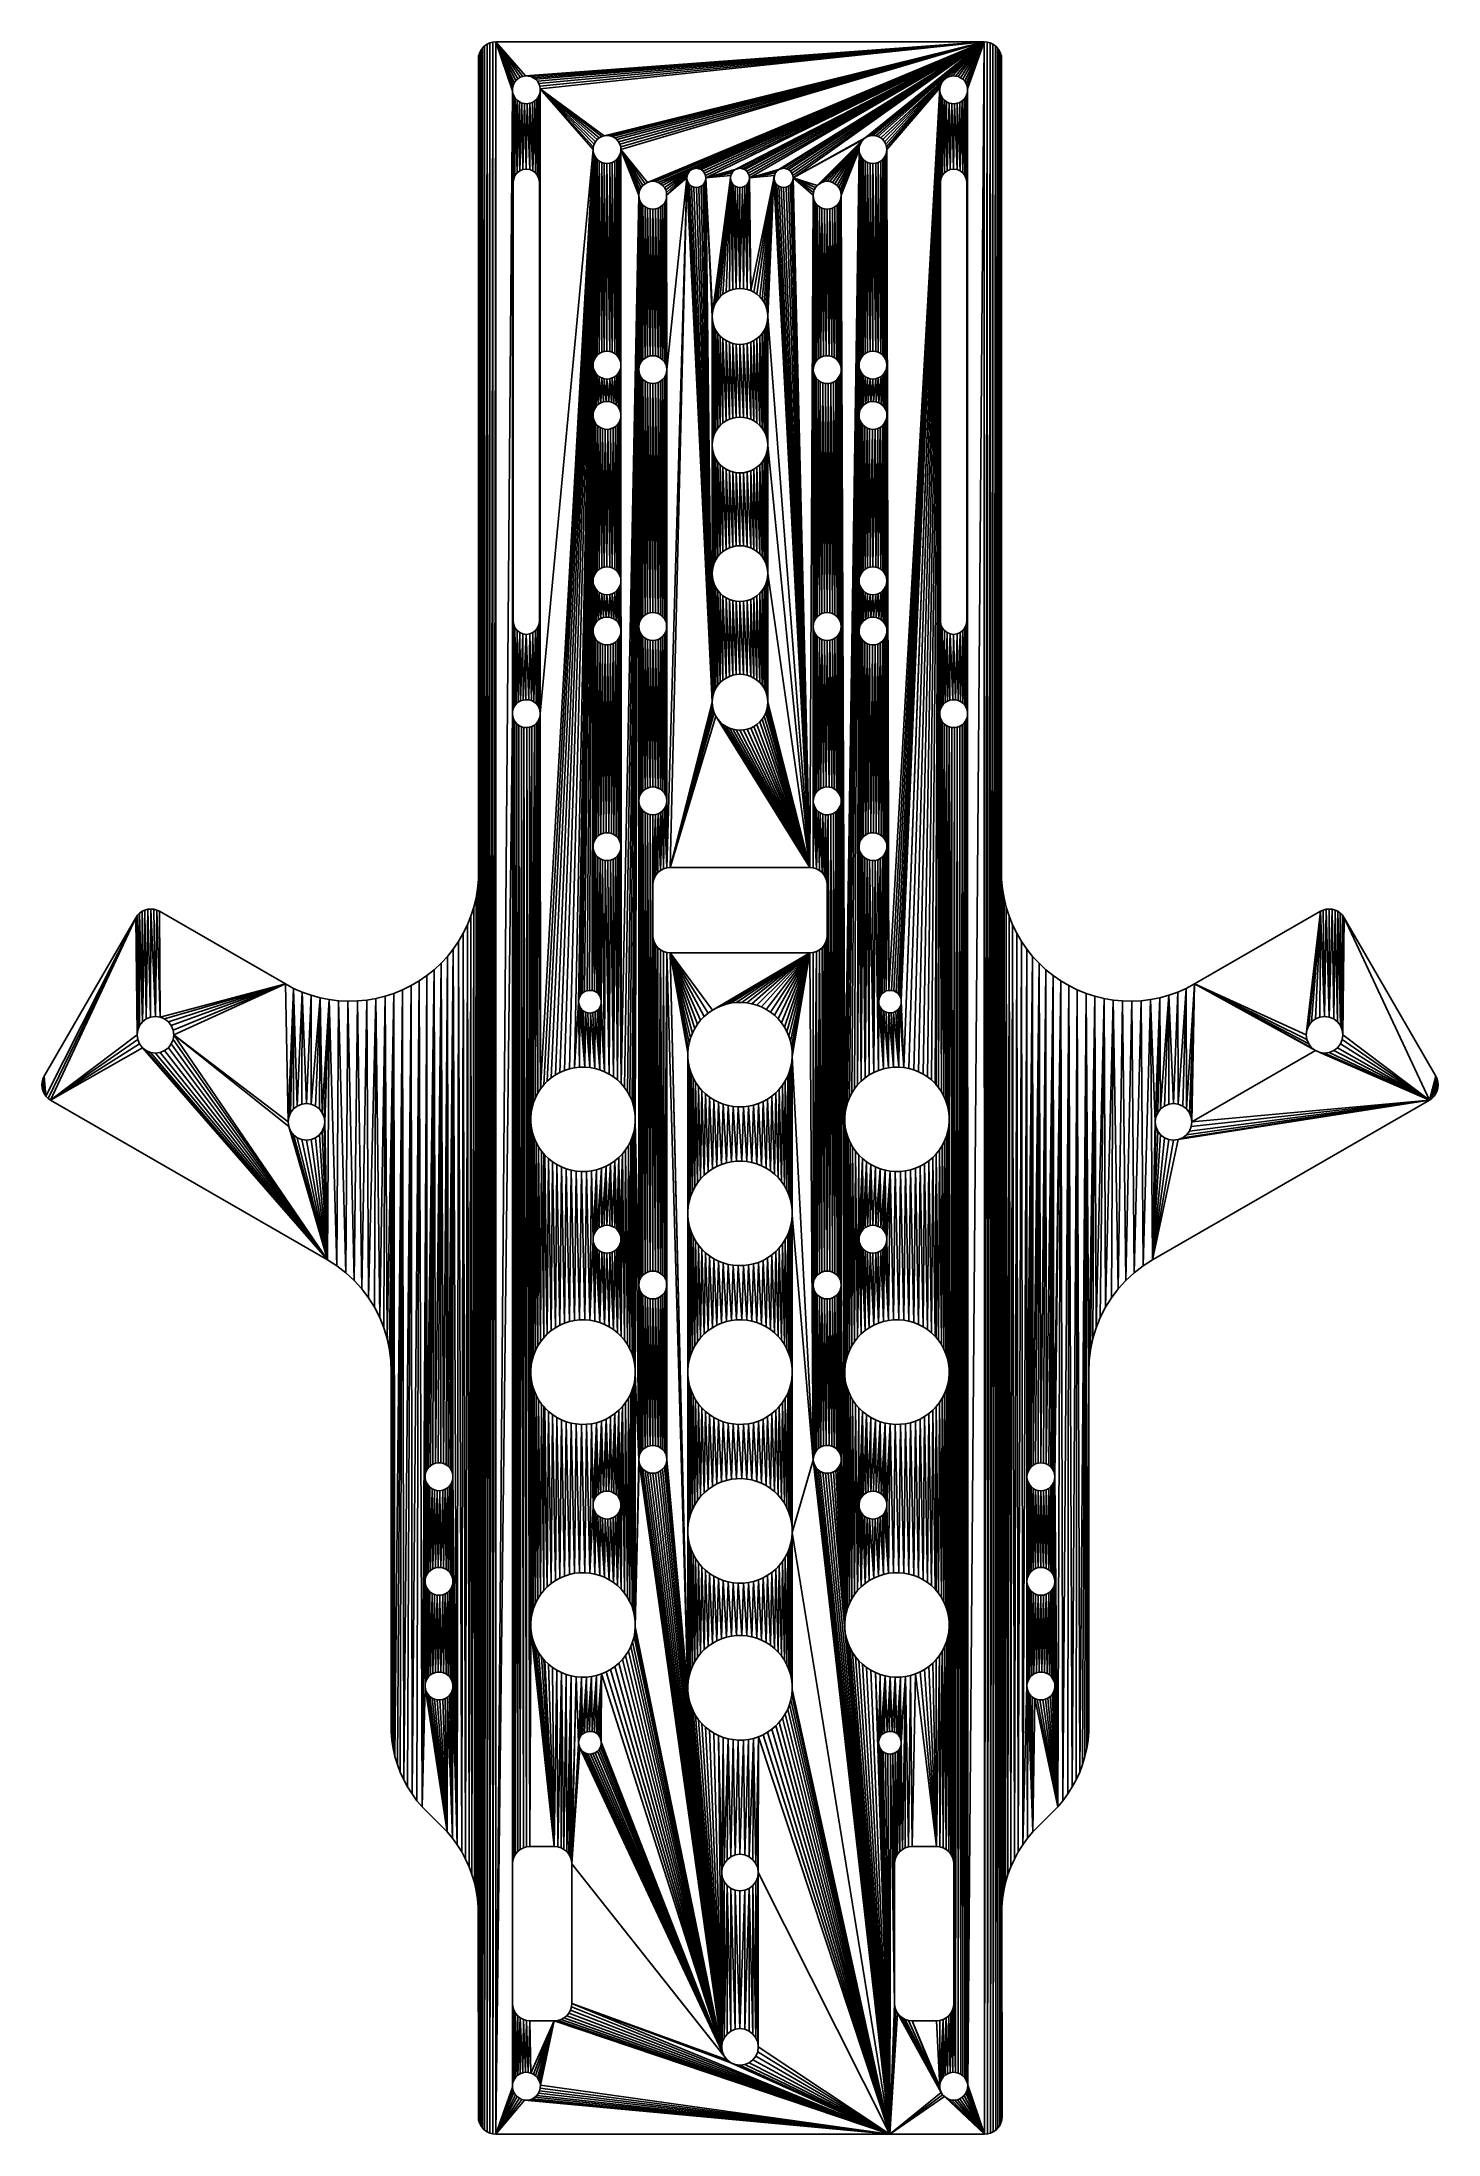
# Model space of a CAD drawing. Header units: metres. Extents: x 152 to 312, y 231 to 471.
import ezdxf

# ---------------------------------------------------------------- set-up
doc = ezdxf.new("R2010")
doc.units = ezdxf.units.M

msp = doc.modelspace()

# ---------------------------------------------------------------- meshes
at = {"layer": 'Component#8'}
mesh = msp.add_polyface(dxfattribs=at)
corners = [(206.37, 404.3, 32), (206.38, 394.28, 32), (206.42, 403.91, 32), (206.52, 394.56, 32), (206.57, 403.55, 32), (206.71, 394.81, 32), (206.81, 403.24, 32), (206.95, 395.01, 32), (207.12, 403, 32), (207.22, 395.17, 32), (207.48, 402.85, 32), (207.52, 395.27, 32), (207.87, 402.8, 32), (206.27, 393.67, 32), (206.29, 261.77, 32), (206.31, 393.36, 32), (206.33, 262.16, 32), (206.41, 393.06, 32), (206.44, 262.53, 32), (206.56, 392.79, 32), (206.63, 262.88, 32), (206.77, 392.55, 32), (206.88, 263.18, 32), (207.02, 392.35, 32), (207.18, 263.43, 32), (207.3, 392.21, 32), (207.53, 263.62, 32), (207.6, 392.13, 32), (202.37, 374.67, 32), (202.4, 232.42, 32), (202.37, 468.77, 32), (202.4, 469.12, 32), (202.49, 469.45, 32), (202.64, 231.77, 32), (202.64, 469.77, 32), (202.84, 231.48, 32), (202.84, 470.05, 32), (203.09, 470.3, 32), (203.09, 231.24, 32), (203.37, 470.5, 32), (203.37, 231.04, 32), (203.69, 470.65, 32), (203.69, 230.89, 32), (204.02, 470.74, 32), (204.02, 230.8, 32), (204.37, 470.77, 32), (204.37, 230.77, 32), (206.28, 465.16, 32), (182.18, 361.77, 32), (182.11, 348.91, 32), (182.66, 348.98, 32), (183.19, 361.41, 32), (183.2, 348.91, 32), (184.23, 361.12, 32), (183.71, 348.7, 32), (184.14, 348.36, 32), (184.47, 347.93, 32), (185.28, 360.91, 32), (184.68, 347.42, 32), (184.76, 346.88, 32), (186.16, 330.36, 32), (186.35, 360.78, 32), (187.18, 329.57, 32), (187.42, 360.73, 32), (188.13, 328.69, 32), (188.5, 360.75, 32), (189, 327.74, 32), (189.57, 360.86, 32), (189.78, 326.7, 32), (190.63, 361.03, 32), (191.06, 324.46, 32), (191.67, 361.29, 32), (191.92, 322.02, 32), (192.69, 361.62, 32)]
mesh.append_faces([[corners[k] for k in face] for face in [(0, 1, 2), (2, 3, 4), (4, 5, 6), (6, 7, 8), (8, 9, 10), (10, 11, 12), (13, 14, 15), (15, 16, 17), (17, 18, 19), (19, 20, 21), (21, 22, 23), (23, 24, 25), (25, 26, 27), (28, 29, 30), (30, 29, 31), (31, 29, 32), (32, 33, 34), (34, 35, 36), (36, 35, 37), (37, 38, 39), (39, 40, 41), (41, 42, 43), (43, 44, 45), (48, 50, 51), (51, 52, 53), (53, 56, 57), (57, 60, 61), (61, 62, 63), (63, 64, 65), (65, 66, 67), (67, 68, 69), (69, 70, 71), (71, 72, 73)]], dxfattribs={"vtx0": -1, "vtx1": -1})
mesh.append_faces([[corners[k] for k in face] for face in [(45, 46, 47), (47, 46, 13)]], dxfattribs={"vtx0": -1, "vtx1": -1, "vtx2": -1})
mesh.append_faces([[corners[k] for k in face] for face in [(2, 1, 3), (4, 3, 5), (6, 5, 7), (8, 7, 9), (10, 9, 11), (48, 49, 50), (51, 50, 52), (53, 52, 54), (53, 54, 55), (53, 55, 56), (57, 56, 58), (57, 58, 59)]], dxfattribs={"vtx0": -1, "vtx2": -1})
mesh = msp.add_polyface(dxfattribs=at)
corners = [(206.31, 393.36, 32), (206.29, 261.77, 32), (206.33, 262.16, 32), (206.41, 393.06, 32), (206.44, 262.53, 32), (206.56, 392.79, 32), (206.63, 262.88, 32), (206.77, 392.55, 32), (206.88, 263.18, 32), (207.02, 392.35, 32), (207.18, 263.43, 32), (207.3, 392.21, 32), (207.53, 263.62, 32), (207.6, 392.13, 32), (207.9, 263.73, 32), (207.91, 392.11, 32), (208.29, 263.77, 32), (208.38, 347.37, 32), (208.38, 289.37, 32), (208.38, 318.37, 32), (199.46, 306.28, 32), (199.95, 263.95, 32), (199.49, 366.7, 32), (200.1, 367.58, 32), (202.49, 469.45, 32), (202.4, 232.42, 32), (202.49, 232.08, 32), (202.64, 231.77, 32), (202.64, 469.77, 32), (202.84, 231.48, 32), (203.09, 470.3, 32), (203.09, 231.24, 32), (203.37, 470.5, 32), (203.37, 231.04, 32), (203.69, 470.65, 32), (203.69, 230.89, 32), (204.02, 470.74, 32), (204.02, 230.8, 32), (204.37, 470.77, 32), (204.37, 230.77, 32), (192.69, 361.62, 32), (192.37, 318.18, 32), (192.37, 276.9, 32), (192.81, 274.09, 32), (193.69, 362.03, 32), (193.81, 271.43, 32), (194.65, 362.51, 32), (194.77, 269.79, 32), (195.58, 363.05, 32), (195.94, 268.3, 32), (196.46, 363.66, 32), (196.27, 306.07, 32), (196.28, 306.38, 32), (196.35, 306.69, 32), (196.48, 306.97, 32), (197.3, 364.34, 32), (196.66, 307.23, 32), (196.89, 307.44, 32), (197.16, 307.61, 32), (197.45, 307.72, 32), (198.09, 365.07, 32), (197.76, 307.77, 32), (198.07, 307.76, 32), (198.38, 307.69, 32), (198.82, 365.86, 32), (198.66, 307.56, 32), (198.92, 307.38, 32), (199.13, 307.15, 32), (199.3, 306.88, 32), (199.41, 306.59, 32), (208.42, 289.96, 32), (208.39, 317.78, 32), (208.45, 317.2, 32), (208.53, 290.54, 32), (208.58, 316.62, 32), (208.42, 318.96, 32), (208.45, 346.2, 32), (208.53, 319.54, 32), (208.58, 345.62, 32), (208.69, 320.1, 32)]
mesh.append_faces([[corners[k] for k in face] for face in [(22, 21, 23), (40, 43, 44), (44, 45, 46), (46, 47, 48), (48, 49, 50), (19, 70, 71), (71, 70, 72), (72, 73, 74), (75, 17, 19)]], dxfattribs={"vtx0": -1, "vtx1": -1})
mesh.append_faces([[corners[k] for k in face] for face in [(17, 18, 19), (20, 21, 22), (50, 49, 51)]], dxfattribs={"vtx0": -1, "vtx1": -1, "vtx2": -1})
mesh.append_faces([[corners[k] for k in face] for face in [(0, 1, 2), (3, 2, 4), (5, 4, 6), (7, 6, 8), (9, 8, 10), (11, 10, 12), (13, 12, 14), (15, 14, 16), (24, 25, 26), (24, 26, 27), (28, 27, 29), (30, 29, 31), (32, 31, 33), (34, 33, 35), (36, 35, 37), (38, 37, 39), (40, 41, 42), (50, 51, 52), (50, 52, 53), (50, 53, 54), (55, 54, 56), (55, 56, 57), (55, 57, 58), (55, 58, 59), (60, 59, 61), (60, 61, 62), (60, 62, 63), (64, 63, 65), (64, 65, 66), (22, 66, 67), (22, 67, 68), (22, 68, 69), (22, 69, 20), (76, 75, 77), (78, 77, 79)]], dxfattribs={"vtx0": -1, "vtx2": -1})
mesh = msp.add_polyface(dxfattribs=at)
corners = [(206.33, 464.85, 32), (206.37, 454.68, 32), (206.44, 464.56, 32), (206.42, 455.06, 32), (206.57, 455.43, 32), (206.6, 464.29, 32), (206.81, 455.74, 32), (206.82, 464.07, 32), (207.12, 455.97, 32), (207.07, 463.88, 32), (207.36, 463.75, 32), (207.48, 456.12, 32), (207.66, 463.68, 32), (207.87, 456.18, 32), (207.98, 463.67, 32), (208.26, 456.12, 32), (208.29, 463.72, 32), (208.62, 455.97, 32), (208.58, 463.83, 32), (208.85, 464, 32), (208.93, 455.74, 32), (209.08, 464.21, 32), (209.17, 455.43, 32), (209.26, 464.47, 32), (209.32, 455.06, 32), (209.39, 464.75, 32), (209.37, 454.68, 32), (204.37, 470.77, 32), (206.28, 465.16, 32), (206.29, 465.48, 32), (206.36, 465.78, 32), (206.49, 466.07, 32), (206.67, 466.32, 32), (206.9, 466.54, 32), (207.16, 466.7, 32), (207.46, 466.81, 32), (207.77, 466.87, 32), (216.81, 459.99, 32), (209.47, 465.37, 32), (216.51, 459.9, 32), (216.23, 459.75, 32), (215.99, 459.55, 32), (215.79, 459.31, 32), (215.64, 459.03, 32), (215.55, 458.73, 32), (215.52, 458.42, 32), (221.04, 454.06, 32), (218.72, 458.42, 32), (220.89, 453.78, 32), (220.8, 453.48, 32), (220.77, 453.17, 32), (215.55, 434, 32), (215.55, 458.11, 32), (215.64, 434.3, 32), (215.64, 457.81, 32), (218.6, 457.81, 32), (218.69, 434, 32), (218.69, 458.11, 32), (218.72, 433.69, 32)]
mesh.append_faces([[corners[k] for k in face] for face in [(0, 1, 2), (2, 4, 5), (5, 6, 7), (7, 8, 9), (9, 8, 10), (10, 11, 12), (12, 13, 14), (14, 15, 16), (16, 17, 18), (18, 17, 19), (19, 20, 21), (21, 22, 23), (23, 24, 25), (37, 38, 39), (39, 38, 40), (40, 38, 41), (41, 38, 42), (42, 38, 43), (43, 38, 44), (44, 38, 45), (46, 47, 48), (48, 47, 49), (49, 47, 50), (45, 51, 52), (52, 53, 54), (55, 56, 57), (57, 58, 47)]], dxfattribs={"vtx0": -1, "vtx1": -1})
mesh.append_faces([[corners[k] for k in face] for face in [(2, 1, 3), (2, 3, 4), (5, 4, 6), (7, 6, 8), (10, 8, 11), (12, 11, 13), (14, 13, 15), (16, 15, 17), (19, 17, 20), (21, 20, 22), (23, 22, 24), (25, 24, 26), (27, 28, 29), (27, 29, 30), (27, 30, 31), (27, 31, 32), (27, 32, 33), (27, 33, 34), (27, 34, 35), (27, 35, 36)]], dxfattribs={"vtx0": -1, "vtx2": -1})
mesh = msp.add_polyface(dxfattribs=at)
corners = [(204.37, 470.77, 32), (207.77, 466.87, 32), (260.37, 470.77, 32), (208.08, 466.85, 32), (208.39, 466.78, 32), (208.67, 466.65, 32), (208.93, 466.47, 32), (209.14, 466.24, 32), (209.31, 465.98, 32), (209.42, 465.68, 32), (209.47, 465.37, 32), (216.81, 459.99, 32), (217.12, 460.02, 32), (217.43, 459.99, 32), (217.73, 459.9, 32), (218.01, 459.75, 32), (218.25, 459.55, 32), (218.45, 459.31, 32), (218.6, 459.03, 32), (218.69, 458.73, 32), (218.72, 458.42, 32), (221.76, 454.65, 32), (221.48, 454.5, 32), (221.24, 454.3, 32), (221.04, 454.06, 32), (226.82, 456.11, 32), (222.98, 454.65, 32), (223.26, 454.5, 32), (223.5, 454.3, 32), (223.7, 454.06, 32), (226.59, 455.94, 32), (223.85, 453.78, 32), (223.94, 453.48, 32), (223.96, 453.17, 32), (226.42, 455.71, 32), (226.31, 455.44, 32), (226.27, 455.16, 32), (231.82, 456.11, 32), (228.47, 455.16, 32), (231.59, 455.94, 32), (231.42, 455.71, 32), (231.31, 455.44, 32), (229.2, 439.69, 32), (229.28, 440.1, 32), (231.27, 455.16, 32), (231.54, 442.36, 32), (231.31, 454.87, 32), (231.42, 454.61, 32), (231.59, 454.38, 32), (231.95, 442.44, 32), (231.82, 454.21, 32), (232.09, 454.1, 32), (232.37, 442.47, 32), (232.37, 454.06, 32), (232.66, 454.1, 32), (232.79, 442.44, 32), (232.92, 454.21, 32), (233.2, 442.36, 32), (233.15, 454.38, 32), (233.32, 454.61, 32), (233.6, 442.23, 32), (233.43, 454.87, 32)]
mesh.append_faces([[corners[k] for k in face] for face in [(0, 1, 2), (21, 20, 22), (22, 20, 23), (23, 20, 24), (25, 29, 30), (30, 33, 34), (34, 33, 35), (35, 33, 36), (37, 38, 39), (39, 38, 40), (40, 38, 41), (41, 43, 44), (44, 45, 46), (46, 45, 47), (47, 45, 48), (48, 49, 50), (50, 49, 51), (51, 52, 53), (53, 52, 54), (54, 55, 56), (56, 57, 58), (58, 57, 59), (59, 60, 61)]], dxfattribs={"vtx0": -1, "vtx1": -1})
mesh.append_faces([[corners[k] for k in face] for face in [(2, 10, 11), (41, 38, 42)]], dxfattribs={"vtx0": -1, "vtx1": -1, "vtx2": -1})
mesh.append_faces([[corners[k] for k in face] for face in [(2, 1, 3), (2, 3, 4), (2, 4, 5), (2, 5, 6), (2, 6, 7), (2, 7, 8), (2, 8, 9), (2, 9, 10), (2, 11, 12), (2, 12, 13), (2, 13, 14), (2, 14, 15), (2, 15, 16), (2, 16, 17), (2, 17, 18), (2, 18, 19), (2, 19, 20), (25, 26, 27), (25, 27, 28), (25, 28, 29), (30, 29, 31), (30, 31, 32), (30, 32, 33)]], dxfattribs={"vtx0": -1, "vtx2": -1})
mesh = msp.add_polyface(dxfattribs=at)
corners = [(260.37, 470.77, 32), (218.72, 458.42, 32), (221.76, 454.65, 32), (222.06, 454.74, 32), (222.37, 454.77, 32), (222.68, 454.74, 32), (222.98, 454.65, 32), (226.82, 456.11, 32), (227.09, 456.22, 32), (227.37, 456.26, 32), (227.66, 456.22, 32), (227.92, 456.11, 32), (228.15, 455.94, 32), (228.32, 455.71, 32), (228.43, 455.44, 32), (228.47, 455.16, 32), (231.82, 456.11, 32), (232.09, 456.22, 32), (232.37, 456.26, 32), (232.66, 456.22, 32), (232.92, 456.11, 32), (233.15, 455.94, 32), (233.32, 455.71, 32), (233.43, 455.44, 32), (233.47, 455.16, 32), (236.82, 456.11, 32), (237.09, 456.22, 32), (237.37, 456.26, 32), (237.66, 456.22, 32), (237.92, 456.11, 32), (238.15, 455.94, 32), (238.32, 455.71, 32), (238.43, 455.44, 32), (238.47, 455.16, 32), (246.73, 459.75, 32), (246.49, 459.55, 32), (241.24, 454.3, 32), (241.48, 454.5, 32), (241.76, 454.65, 32), (242.06, 454.74, 32), (242.37, 454.77, 32), (246.29, 459.31, 32), (242.68, 454.74, 32), (243.5, 454.3, 32), (246.14, 459.03, 32), (243.97, 453.17, 32), (246.05, 458.73, 32), (246.02, 458.42, 32), (255.67, 466.32, 32), (248.51, 459.75, 32), (248.75, 459.55, 32), (248.95, 459.31, 32), (249.1, 459.03, 32), (249.19, 458.73, 32)]
mesh.append_faces([[corners[k] for k in face] for face in [(34, 33, 35), (35, 40, 41), (41, 43, 44), (44, 45, 46), (46, 45, 47)]], dxfattribs={"vtx0": -1, "vtx1": -1})
mesh.append_faces([[corners[k] for k in face] for face in [(0, 1, 2), (0, 6, 7), (0, 15, 16), (0, 24, 25), (0, 33, 34), (35, 33, 36)]], dxfattribs={"vtx0": -1, "vtx1": -1, "vtx2": -1})
mesh.append_faces([[corners[k] for k in face] for face in [(0, 2, 3), (0, 3, 4), (0, 4, 5), (0, 5, 6), (0, 7, 8), (0, 8, 9), (0, 9, 10), (0, 10, 11), (0, 11, 12), (0, 12, 13), (0, 13, 14), (0, 14, 15), (0, 16, 17), (0, 17, 18), (0, 18, 19), (0, 19, 20), (0, 20, 21), (0, 21, 22), (0, 22, 23), (0, 23, 24), (0, 25, 26), (0, 26, 27), (0, 27, 28), (0, 28, 29), (0, 29, 30), (0, 30, 31), (0, 31, 32), (0, 32, 33), (35, 37, 38), (35, 38, 39), (35, 39, 40), (41, 40, 42), (48, 49, 50), (48, 50, 51), (48, 51, 52), (48, 52, 53)]], dxfattribs={"vtx0": -1, "vtx2": -1})
mesh = msp.add_polyface(dxfattribs=at)
corners = [(260.37, 470.77, 32), (246.73, 459.75, 32), (247.01, 459.9, 32), (247.31, 459.99, 32), (247.62, 460.02, 32), (247.93, 459.99, 32), (248.23, 459.9, 32), (248.51, 459.75, 32), (255.67, 466.32, 32), (249.19, 458.73, 32), (249.22, 458.42, 32), (255.49, 466.07, 32), (255.36, 465.78, 32), (255.29, 465.48, 32), (255.9, 466.54, 32), (256.16, 466.7, 32), (256.46, 466.81, 32), (256.77, 466.87, 32), (257.08, 466.85, 32), (257.39, 466.78, 32), (257.67, 466.65, 32), (257.93, 466.47, 32), (258.14, 466.24, 32), (258.31, 465.98, 32), (258.42, 465.68, 32), (258.47, 465.37, 32), (255.33, 464.85, 32), (255.37, 454.68, 32), (255.44, 464.56, 32), (255.42, 455.06, 32), (255.57, 455.43, 32), (255.6, 464.29, 32), (255.81, 455.74, 32), (255.82, 464.07, 32), (256.12, 455.97, 32), (256.07, 463.88, 32), (256.36, 463.75, 32), (256.48, 456.12, 32), (256.66, 463.68, 32), (256.87, 456.18, 32), (256.98, 463.67, 32), (257.26, 456.12, 32), (257.29, 463.72, 32), (257.62, 455.97, 32), (257.58, 463.83, 32), (257.85, 464, 32), (257.93, 455.74, 32), (258.08, 464.21, 32), (258.17, 455.43, 32), (258.26, 464.47, 32), (258.32, 455.06, 32), (258.39, 464.75, 32), (258.37, 454.68, 32)]
mesh.append_faces([[corners[k] for k in face] for face in [(8, 10, 11), (11, 10, 12), (12, 10, 13), (26, 27, 28), (28, 30, 31), (31, 32, 33), (33, 34, 35), (35, 34, 36), (36, 37, 38), (38, 39, 40), (40, 41, 42), (42, 43, 44), (44, 43, 45), (45, 46, 47), (47, 48, 49), (49, 50, 51)]], dxfattribs={"vtx0": -1, "vtx1": -1})
mesh.append_faces([[corners[k] for k in face] for face in [(0, 7, 8)]], dxfattribs={"vtx0": -1, "vtx1": -1, "vtx2": -1})
mesh.append_faces([[corners[k] for k in face] for face in [(0, 1, 2), (0, 2, 3), (0, 3, 4), (0, 4, 5), (0, 5, 6), (0, 6, 7), (8, 9, 10), (0, 8, 14), (0, 14, 15), (0, 15, 16), (0, 16, 17), (0, 17, 18), (0, 18, 19), (0, 19, 20), (0, 20, 21), (0, 21, 22), (0, 22, 23), (0, 23, 24), (0, 24, 25), (28, 27, 29), (28, 29, 30), (31, 30, 32), (33, 32, 34), (36, 34, 37), (38, 37, 39), (40, 39, 41), (42, 41, 43), (45, 43, 46), (47, 46, 48), (49, 48, 50), (51, 50, 52)]], dxfattribs={"vtx0": -1, "vtx2": -1})
mesh = msp.add_polyface(dxfattribs=at)
corners = [(258.48, 236.37, 32), (260.42, 230.77, 32), (260.37, 470.77, 32), (260.72, 470.74, 32), (260.77, 230.8, 32), (261.06, 470.65, 32), (261.1, 230.89, 32), (261.37, 470.5, 32), (261.42, 231.04, 32), (261.66, 470.3, 32), (261.71, 231.24, 32), (261.9, 470.05, 32), (261.95, 231.48, 32), (262.1, 469.77, 32), (262.15, 231.77, 32), (262.25, 469.45, 32), (262.3, 232.08, 32), (262.34, 469.12, 32), (262.39, 232.42, 32), (264.65, 367.58, 32), (264.79, 263.95, 32), (265.26, 366.7, 32), (265.28, 282.28, 32), (265.28, 294.18, 32), (265.28, 306.17, 32), (265.93, 365.86, 32), (265.31, 306.48, 32), (265.4, 306.78, 32), (265.55, 307.06, 32), (265.75, 307.3, 32), (265.99, 307.5, 32), (266.66, 365.07, 32), (266.27, 307.65, 32), (266.57, 307.74, 32), (266.88, 307.77, 32), (267.44, 364.34, 32), (267.19, 307.74, 32), (267.49, 307.65, 32), (268.28, 363.66, 32), (267.77, 307.5, 32), (268.01, 307.3, 32), (268.21, 307.06, 32), (268.36, 306.78, 32), (269.16, 363.05, 32), (268.45, 306.48, 32), (268.48, 306.17, 32), (268.8, 268.3, 32), (269.41, 269.02, 32), (270.09, 362.51, 32), (270.48, 270.59, 32), (271.05, 362.03, 32), (271.33, 272.29, 32), (272.05, 361.62, 32), (271.66, 273.18, 32), (271.93, 274.09, 32), (272.14, 275.02, 32), (272.37, 318.18, 32), (273.07, 361.29, 32), (272.41, 319.47, 32), (256.37, 317.98, 32), (256.55, 262.88, 32), (256.37, 346.98, 32), (256.67, 392.12, 32), (256.74, 262.53, 32), (256.98, 392.11, 32), (256.85, 262.16, 32), (256.89, 261.77, 32), (256.22, 345.81, 32), (256.17, 319.73, 32), (256.29, 319.15, 32), (256.32, 346.39, 32), (256.36, 318.57, 32), (256.05, 316.25, 32), (256.17, 290.73, 32), (256.22, 316.81, 32), (256.29, 290.15, 32), (256.32, 317.39, 32), (256.36, 289.57, 32)]
mesh.append_faces([[corners[k] for k in face] for face in [(19, 20, 21), (43, 47, 48), (48, 49, 50), (50, 51, 52), (72, 73, 74), (74, 75, 76), (76, 77, 59)]], dxfattribs={"vtx0": -1, "vtx1": -1})
mesh.append_faces([[corners[k] for k in face] for face in [(0, 1, 2), (21, 20, 22), (21, 22, 23), (24, 21, 23), (43, 45, 46), (52, 55, 56), (59, 60, 61)]], dxfattribs={"vtx0": -1, "vtx1": -1, "vtx2": -1})
mesh.append_faces([[corners[k] for k in face] for face in [(3, 1, 4), (5, 4, 6), (7, 6, 8), (9, 8, 10), (11, 10, 12), (13, 12, 14), (15, 14, 16), (17, 16, 18), (25, 24, 26), (25, 26, 27), (25, 27, 28), (25, 28, 29), (25, 29, 30), (31, 30, 32), (31, 32, 33), (31, 33, 34), (35, 34, 36), (35, 36, 37), (38, 37, 39), (38, 39, 40), (38, 40, 41), (38, 41, 42), (43, 42, 44), (43, 44, 45), (52, 53, 54), (52, 54, 55), (57, 56, 58), (62, 60, 63), (64, 63, 65), (64, 65, 66), (67, 68, 69), (70, 69, 71), (61, 71, 59)]], dxfattribs={"vtx0": -1, "vtx2": -1})
mesh = msp.add_polyface(dxfattribs=at)
corners = [(260.37, 470.77, 32), (260.42, 230.77, 32), (260.72, 470.74, 32), (260.77, 230.8, 32), (261.06, 470.65, 32), (261.1, 230.89, 32), (261.37, 470.5, 32), (261.42, 231.04, 32), (261.66, 470.3, 32), (261.71, 231.24, 32), (261.9, 470.05, 32), (261.95, 231.48, 32), (262.1, 469.77, 32), (262.15, 231.77, 32), (262.25, 469.45, 32), (262.3, 232.08, 32), (262.34, 469.12, 32), (262.39, 232.42, 32), (262.37, 374.67, 32), (273.07, 361.29, 32), (273.2, 323.26, 32), (274.12, 361.03, 32), (274.27, 325.61, 32), (275.18, 360.86, 32), (275.74, 327.74, 32), (276.25, 360.75, 32), (276.61, 328.69, 32), (277.32, 360.73, 32), (277.56, 329.57, 32), (278.39, 360.78, 32), (278.59, 330.36, 32), (279.46, 360.91, 32), (279.99, 346.88, 32), (280.52, 361.12, 32), (280.06, 347.42, 32), (280.27, 347.93, 32), (280.6, 348.36, 32), (281.55, 361.41, 32), (281.04, 348.7, 32), (281.55, 348.91, 32), (282.09, 348.98, 32), (282.57, 361.77, 32), (282.63, 348.91, 32), (283.55, 362.2, 32), (283.14, 348.7, 32), (283.57, 348.36, 32), (284.5, 362.71, 32), (283.91, 347.93, 32), (284.12, 347.42, 32), (284.19, 346.88, 32), (258.47, 393.82, 32), (258.48, 236.37, 32), (258.47, 465.37, 32), (256.87, 402.8, 32), (256.76, 395.3, 32), (257.07, 395.29, 32), (257.26, 402.85, 32), (257.38, 395.22, 32), (257.62, 403, 32), (257.67, 395.09, 32), (257.93, 403.24, 32), (257.92, 394.91, 32), (258.14, 394.68, 32), (258.17, 403.55, 32), (258.3, 394.42, 32), (258.32, 403.91, 32), (258.42, 394.13, 32), (258.37, 404.3, 32)]
mesh.append_faces([[corners[k] for k in face] for face in [(0, 1, 2), (2, 3, 4), (4, 5, 6), (6, 7, 8), (8, 9, 10), (10, 11, 12), (12, 13, 14), (14, 15, 16), (19, 20, 21), (21, 22, 23), (23, 24, 25), (25, 26, 27), (27, 28, 29), (29, 30, 31), (31, 32, 33), (33, 36, 37), (37, 40, 41), (41, 42, 43), (43, 45, 46), (53, 55, 56), (56, 57, 58), (58, 59, 60), (60, 62, 63), (63, 64, 65), (65, 66, 67)]], dxfattribs={"vtx0": -1, "vtx1": -1})
mesh.append_faces([[corners[k] for k in face] for face in [(16, 17, 18), (50, 51, 52), (0, 52, 51)]], dxfattribs={"vtx0": -1, "vtx1": -1, "vtx2": -1})
mesh.append_faces([[corners[k] for k in face] for face in [(33, 32, 34), (33, 34, 35), (33, 35, 36), (37, 36, 38), (37, 38, 39), (37, 39, 40), (41, 40, 42), (43, 42, 44), (43, 44, 45), (46, 45, 47), (46, 47, 48), (46, 48, 49), (53, 54, 55), (56, 55, 57), (58, 57, 59), (60, 59, 61), (60, 61, 62), (63, 62, 64), (65, 64, 66)]], dxfattribs={"vtx0": -1, "vtx2": -1})
mesh = msp.add_polyface(dxfattribs=at)
corners = [(255.29, 465.48, 32), (249.22, 458.42, 32), (249.43, 361.97, 32), (251.16, 353.12, 32), (255.28, 465.16, 32), (255.33, 464.85, 32), (255.36, 394.21, 32), (255.37, 454.68, 32), (246.02, 427.99, 32), (246.05, 409.26, 32), (246.04, 427.67, 32), (246.12, 427.37, 32), (248.91, 426.98, 32), (248.95, 409.84, 32), (249.07, 427.25, 32), (249.1, 409.57, 32), (249.18, 427.54, 32), (249.19, 409.26, 32), (249.22, 427.85, 32), (249.22, 408.95, 32), (249.22, 433.69, 32), (246.02, 433.69, 32), (246.05, 433.37, 32), (246.02, 408.95, 32), (246.07, 428.3, 32), (246.14, 433.07, 32), (246.17, 428.59, 32), (246.29, 432.8, 32), (246.33, 428.86, 32), (246.49, 432.55, 32), (246.54, 429.1, 32), (246.73, 432.36, 32), (246.79, 429.29, 32), (247.01, 432.21, 32), (247.07, 429.42, 32), (247.31, 432.12, 32), (247.38, 429.5, 32), (247.62, 432.09, 32), (247.69, 429.52, 32), (247.93, 432.12, 32), (248, 429.48, 32), (248.23, 432.21, 32), (248.3, 429.37, 32), (248.51, 432.36, 32), (248.57, 429.21, 32), (248.75, 432.55, 32), (248.8, 429, 32), (248.95, 432.8, 32), (248.99, 428.75, 32), (249.1, 433.07, 32), (249.12, 428.47, 32), (249.19, 433.37, 32), (249.2, 428.17, 32), (243.76, 432.37, 32), (243.85, 404.32, 32), (243.89, 432.66, 32), (243.94, 404.01, 32), (243.96, 432.96, 32), (243.97, 403.7, 32), (243.97, 433.28, 32), (243.97, 453.17, 32), (262.37, 468.77, 32), (262.34, 469.12, 32), (262.37, 374.67, 32)]
mesh.append_faces([[corners[k] for k in face] for face in [(0, 3, 4), (8, 9, 10), (10, 9, 11), (12, 13, 14), (14, 15, 16), (16, 17, 18), (21, 8, 22), (22, 24, 25), (25, 26, 27), (27, 28, 29), (29, 30, 31), (31, 32, 33), (33, 34, 35), (35, 36, 37), (37, 38, 39), (39, 40, 41), (41, 42, 43), (43, 44, 45), (45, 46, 47), (47, 48, 49), (49, 50, 51), (51, 52, 20), (53, 54, 55), (55, 56, 57), (57, 58, 59)]], dxfattribs={"vtx0": -1, "vtx1": -1})
mesh.append_faces([[corners[k] for k in face] for face in [(0, 1, 2), (5, 6, 7), (18, 19, 20), (1, 20, 19), (8, 21, 23), (60, 59, 58)]], dxfattribs={"vtx0": -1, "vtx1": -1, "vtx2": -1})
mesh.append_faces([[corners[k] for k in face] for face in [(22, 8, 24), (25, 24, 26), (27, 26, 28), (29, 28, 30), (31, 30, 32), (33, 32, 34), (35, 34, 36), (37, 36, 38), (39, 38, 40), (41, 40, 42), (43, 42, 44), (45, 44, 46), (47, 46, 48), (49, 48, 50), (51, 50, 52), (20, 52, 18)]], dxfattribs={"vtx0": -1, "vtx2": -1})
mesh.append_faces([[corners[k] for k in face] for face in [(61, 62, 63)]], dxfattribs={"vtx1": -1})
mesh = msp.add_polyface(dxfattribs=at)
corners = [(206.3, 393.98, 32), (206.28, 465.16, 32), (206.27, 393.67, 32), (206.33, 464.85, 32), (206.38, 394.28, 32), (206.37, 404.3, 32), (209.37, 404.3, 32), (209.43, 394.05, 32), (209.39, 464.75, 32), (209.46, 465.06, 32), (209.47, 393.74, 32), (220.77, 433.17, 32), (220.77, 403.7, 32), (220.8, 404.01, 32), (215.52, 458.42, 32), (215.41, 361.95, 32), (215.52, 433.69, 32), (220.77, 453.17, 32), (218.72, 458.42, 32), (218.75, 351.28, 32), (215.55, 409.26, 32), (215.53, 427.82, 32), (215.52, 408.95, 32), (215.58, 427.51, 32), (215.64, 409.57, 32), (215.69, 427.21, 32), (215.79, 409.84, 32), (215.85, 426.95, 32), (215.99, 410.08, 32), (216.07, 426.72, 32), (216.23, 410.28, 32), (216.32, 426.53, 32), (216.51, 410.43, 32), (216.61, 426.41, 32), (216.81, 410.52, 32), (216.91, 426.33, 32), (217.12, 410.55, 32), (217.23, 426.32, 32), (217.43, 410.52, 32), (217.54, 426.38, 32), (217.73, 410.43, 32), (217.83, 426.49, 32), (218.01, 410.28, 32), (218.1, 426.65, 32), (218.25, 410.08, 32), (218.32, 426.87, 32), (218.45, 409.84, 32), (218.51, 427.12, 32), (218.6, 409.57, 32), (218.64, 427.41, 32), (218.69, 409.26, 32), (218.71, 427.71, 32), (218.72, 408.95, 32), (215.53, 403.08, 32), (215.55, 408.64, 32), (215.61, 403.7, 32), (215.64, 408.34, 32), (215.74, 403.99, 32), (215.79, 408.06, 32), (215.92, 404.24, 32), (215.99, 407.82, 32), (216.15, 404.46, 32), (216.23, 407.62, 32), (216.41, 404.62, 32), (216.51, 407.47, 32), (216.71, 404.73, 32), (216.81, 407.38, 32), (217.02, 404.78, 32), (217.12, 407.35, 32), (217.33, 404.77, 32), (217.43, 407.38, 32), (217.64, 404.7, 32), (217.73, 407.47, 32), (217.92, 404.57, 32), (218.01, 407.62, 32), (218.18, 404.39, 32), (218.25, 407.82, 32), (218.39, 404.16, 32), (218.45, 408.06, 32), (218.56, 403.89, 32), (218.6, 408.34, 32), (218.67, 403.6, 32), (218.69, 408.64, 32), (218.72, 403.29, 32)]
mesh.append_faces([[corners[k] for k in face] for face in [(0, 1, 2), (20, 21, 22), (31, 32, 33), (33, 34, 35), (35, 36, 37), (37, 38, 39), (39, 40, 41), (41, 42, 43), (54, 55, 56), (56, 57, 58), (58, 59, 60), (60, 61, 62), (62, 63, 64), (64, 65, 66), (66, 67, 68), (68, 69, 70), (70, 71, 72), (72, 73, 74), (74, 75, 76), (76, 77, 78), (78, 79, 80), (80, 81, 82), (82, 83, 52)]], dxfattribs={"vtx0": -1, "vtx1": -1})
mesh.append_faces([[corners[k] for k in face] for face in [(3, 4, 5), (6, 7, 8), (14, 15, 16), (17, 18, 19), (52, 19, 18)]], dxfattribs={"vtx0": -1, "vtx1": -1, "vtx2": -1})
mesh.append_faces([[corners[k] for k in face] for face in [(3, 0, 4), (9, 7, 10), (11, 12, 13), (23, 20, 24), (25, 24, 26), (27, 26, 28), (29, 28, 30), (31, 30, 32), (33, 32, 34), (35, 34, 36), (37, 36, 38), (39, 38, 40), (41, 40, 42), (43, 42, 44), (45, 44, 46), (47, 46, 48), (49, 48, 50), (51, 50, 52), (53, 54, 22)]], dxfattribs={"vtx0": -1, "vtx2": -1})
mesh = msp.add_polyface(dxfattribs=at)
corners = [(206.28, 465.16, 32), (206.3, 393.98, 32), (206.33, 464.85, 32), (209.39, 464.75, 32), (209.43, 394.05, 32), (209.46, 465.06, 32), (209.47, 393.74, 32), (209.47, 465.37, 32), (206.37, 454.68, 32), (206.37, 404.3, 32), (209.37, 454.68, 32), (209.37, 404.3, 32), (220.77, 433.17, 32), (220.8, 452.86, 32), (220.77, 453.17, 32), (220.8, 433.48, 32), (220.89, 452.56, 32), (220.89, 433.78, 32), (221.04, 434.06, 32), (221.04, 452.28, 32), (221.24, 452.04, 32), (221.24, 434.3, 32), (221.48, 434.5, 32), (221.48, 451.84, 32), (221.76, 434.65, 32), (221.76, 451.69, 32), (222.06, 434.74, 32), (215.52, 458.42, 32), (215.55, 434, 32), (215.52, 433.69, 32), (215.55, 458.11, 32), (215.64, 434.3, 32), (215.64, 457.81, 32), (215.79, 434.58, 32), (215.79, 457.53, 32), (215.99, 434.82, 32), (215.99, 457.29, 32), (216.23, 435.02, 32), (216.23, 457.09, 32), (216.51, 435.16, 32), (216.51, 456.94, 32), (216.81, 435.26, 32), (216.81, 456.85, 32), (217.12, 435.29, 32), (217.12, 456.82, 32), (217.43, 435.26, 32), (217.43, 456.85, 32), (217.73, 435.16, 32), (217.73, 456.94, 32), (218.01, 435.02, 32), (218.01, 457.09, 32), (218.25, 434.82, 32), (218.25, 457.29, 32), (218.45, 434.58, 32), (218.45, 457.53, 32), (218.6, 434.3, 32), (218.6, 457.81, 32), (218.69, 434, 32), (218.69, 458.11, 32), (218.72, 433.69, 32)]
mesh.append_faces([[corners[k] for k in face] for face in [(0, 1, 2), (3, 4, 5), (5, 6, 7), (8, 2, 9), (13, 15, 16), (16, 18, 19), (19, 18, 20), (20, 22, 23), (23, 24, 25), (28, 27, 29), (32, 33, 34), (34, 35, 36), (36, 37, 38), (38, 39, 40), (40, 41, 42), (42, 43, 44), (44, 45, 46), (46, 47, 48), (48, 49, 50), (50, 51, 52), (52, 53, 54), (54, 55, 56)]], dxfattribs={"vtx0": -1, "vtx1": -1})
mesh.append_faces([[corners[k] for k in face] for face in [(27, 7, 6)]], dxfattribs={"vtx0": -1, "vtx1": -1, "vtx2": -1})
mesh.append_faces([[corners[k] for k in face] for face in [(3, 10, 11), (12, 13, 14), (13, 12, 15), (16, 15, 17), (16, 17, 18), (20, 18, 21), (20, 21, 22), (23, 22, 24), (25, 24, 26), (30, 28, 31), (32, 31, 33), (34, 33, 35), (36, 35, 37), (38, 37, 39), (40, 39, 41), (42, 41, 43), (44, 43, 45), (46, 45, 47), (48, 47, 49), (50, 49, 51), (52, 51, 53), (54, 53, 55), (56, 55, 57), (58, 57, 59)]], dxfattribs={"vtx0": -1, "vtx2": -1})
mesh = msp.add_polyface(dxfattribs=at)
corners = [(246.29, 459.31, 32), (242.68, 454.74, 32), (242.98, 454.65, 32), (243.26, 454.5, 32), (243.5, 454.3, 32), (246.14, 459.03, 32), (243.7, 454.06, 32), (243.85, 453.78, 32), (243.94, 453.48, 32), (243.97, 453.17, 32), (258.39, 464.75, 32), (258.42, 394.13, 32), (258.46, 465.06, 32), (258.47, 393.82, 32), (258.47, 465.37, 32), (255.28, 393.59, 32), (255.33, 464.85, 32), (255.28, 465.16, 32), (258.37, 454.68, 32), (258.37, 404.3, 32), (246.05, 434, 32), (246.02, 458.42, 32), (246.02, 433.69, 32), (246.05, 458.11, 32), (246.14, 434.3, 32), (246.14, 457.81, 32), (246.29, 434.58, 32), (246.29, 457.53, 32), (246.49, 434.82, 32), (246.49, 457.29, 32), (246.73, 435.02, 32), (246.73, 457.09, 32), (247.01, 435.16, 32), (247.01, 456.94, 32), (247.31, 435.26, 32), (247.31, 456.85, 32), (247.62, 435.29, 32), (247.62, 456.82, 32), (247.93, 435.26, 32), (247.93, 456.85, 32), (248.23, 435.16, 32), (248.23, 456.94, 32), (248.51, 435.02, 32), (248.51, 457.09, 32), (248.75, 434.82, 32), (248.75, 457.29, 32), (248.95, 434.58, 32), (248.95, 457.53, 32), (249.1, 434.3, 32), (249.1, 457.81, 32), (249.19, 434, 32), (249.19, 458.11, 32), (249.22, 433.69, 32), (249.22, 458.42, 32), (243.85, 452.56, 32), (243.81, 433.88, 32), (243.92, 433.58, 32), (243.94, 452.86, 32), (243.97, 433.28, 32)]
mesh.append_faces([[corners[k] for k in face] for face in [(10, 11, 12), (12, 13, 14), (20, 21, 22), (21, 20, 23), (23, 24, 25), (25, 26, 27), (27, 28, 29), (29, 30, 31), (31, 32, 33), (33, 34, 35), (35, 36, 37), (37, 38, 39), (39, 40, 41), (41, 42, 43), (43, 44, 45), (45, 46, 47), (47, 48, 49), (49, 50, 51), (51, 52, 53), (54, 56, 57), (57, 58, 9)]], dxfattribs={"vtx0": -1, "vtx1": -1})
mesh.append_faces([[corners[k] for k in face] for face in [(0, 1, 2), (0, 2, 3), (0, 3, 4), (5, 4, 6), (5, 6, 7), (5, 7, 8), (5, 8, 9), (15, 16, 17), (10, 18, 19), (23, 20, 24), (25, 24, 26), (27, 26, 28), (29, 28, 30), (31, 30, 32), (33, 32, 34), (35, 34, 36), (37, 36, 38), (39, 38, 40), (41, 40, 42), (43, 42, 44), (45, 44, 46), (47, 46, 48), (49, 48, 50), (51, 50, 52), (54, 55, 56), (57, 56, 58)]], dxfattribs={"vtx0": -1, "vtx2": -1})
mesh = msp.add_polyface(dxfattribs=at)
corners = [(258.37, 404.3, 32), (258.42, 394.13, 32), (258.39, 464.75, 32), (258.46, 465.06, 32), (258.47, 393.82, 32), (255.33, 464.85, 32), (255.28, 393.59, 32), (255.29, 393.91, 32), (255.36, 394.21, 32), (255.37, 454.68, 32), (255.37, 404.3, 32), (246.44, 426.84, 32), (246.29, 409.84, 32), (246.49, 410.08, 32), (246.68, 426.63, 32), (246.73, 410.28, 32), (246.95, 426.47, 32), (247.01, 410.43, 32), (247.24, 426.37, 32), (247.31, 410.52, 32), (247.56, 426.32, 32), (247.62, 410.55, 32), (247.87, 426.34, 32), (247.93, 410.52, 32), (248.17, 426.42, 32), (248.23, 410.43, 32), (248.45, 426.55, 32), (248.51, 410.28, 32), (248.71, 426.74, 32), (248.75, 410.08, 32), (248.91, 426.98, 32), (248.95, 409.84, 32), (249.07, 427.25, 32), (249.1, 409.57, 32), (249.18, 427.54, 32), (249.19, 409.26, 32), (249.22, 427.85, 32), (249.22, 408.95, 32), (249.43, 361.97, 32), (249.22, 458.42, 32), (246.29, 408.06, 32), (246.33, 404.13, 32), (246.49, 407.82, 32), (246.54, 404.36, 32), (246.73, 407.62, 32), (246.79, 404.55, 32), (247.01, 407.47, 32), (247.07, 404.69, 32), (247.31, 407.38, 32), (247.38, 404.77, 32), (247.62, 407.35, 32), (247.69, 404.78, 32), (247.93, 407.38, 32), (248, 404.74, 32), (248.23, 407.47, 32), (248.3, 404.64, 32), (248.51, 407.62, 32), (248.57, 404.48, 32), (248.75, 407.82, 32), (248.8, 404.27, 32), (248.95, 408.06, 32), (248.99, 404.02, 32), (249.1, 408.34, 32), (249.12, 403.74, 32), (249.19, 408.64, 32), (249.2, 403.43, 32)]
mesh.append_faces([[corners[k] for k in face] for face in [(9, 8, 10), (11, 13, 14), (14, 15, 16), (16, 17, 18), (18, 19, 20), (20, 21, 22), (22, 23, 24), (24, 25, 26), (26, 27, 28), (28, 29, 30), (40, 41, 42), (42, 43, 44), (44, 45, 46), (46, 47, 48), (48, 49, 50), (50, 51, 52), (52, 53, 54), (54, 55, 56), (56, 57, 58), (58, 59, 60), (60, 61, 62), (62, 63, 64), (64, 65, 37)]], dxfattribs={"vtx0": -1, "vtx1": -1})
mesh.append_faces([[corners[k] for k in face] for face in [(0, 1, 2), (37, 38, 39)]], dxfattribs={"vtx0": -1, "vtx1": -1, "vtx2": -1})
mesh.append_faces([[corners[k] for k in face] for face in [(3, 1, 4), (5, 6, 7), (5, 7, 8), (11, 12, 13), (14, 13, 15), (16, 15, 17), (18, 17, 19), (20, 19, 21), (22, 21, 23), (24, 23, 25), (26, 25, 27), (28, 27, 29), (30, 29, 31), (32, 31, 33), (34, 33, 35), (36, 35, 37), (46, 45, 47), (48, 47, 49), (50, 49, 51), (52, 51, 53), (54, 53, 55), (56, 55, 57)]], dxfattribs={"vtx0": -1, "vtx2": -1})
mesh = msp.add_polyface(dxfattribs=at)
corners = [(255.29, 465.48, 32), (249.43, 361.97, 32), (249.73, 361.96, 32), (250.01, 361.9, 32), (250.27, 361.77, 32), (250.5, 361.59, 32), (250.68, 361.36, 32), (250.8, 361.1, 32), (250.86, 360.81, 32), (251.16, 353.12, 32), (255.28, 465.16, 32), (251.73, 353.02, 32), (252.3, 352.86, 32), (252.85, 352.64, 32), (253.37, 352.37, 32), (253.87, 352.05, 32), (254.33, 351.69, 32), (254.75, 351.28, 32), (254.87, 351.14, 32), (255.13, 350.83, 32), (255.48, 394.5, 32), (255.37, 404.3, 32), (255.36, 394.21, 32), (255.42, 403.91, 32), (255.57, 403.55, 32), (255.66, 394.76, 32), (255.81, 403.24, 32), (255.89, 394.97, 32), (256.12, 403, 32), (256.16, 395.14, 32), (256.48, 402.85, 32), (256.45, 395.25, 32), (256.76, 395.3, 32), (256.87, 402.8, 32), (255.28, 393.59, 32), (248.17, 401.68, 32), (248.3, 379.9, 32), (248.45, 401.82, 32), (248.57, 379.74, 32), (248.71, 402.01, 32), (248.8, 379.54, 32), (248.91, 402.24, 32), (248.99, 379.29, 32), (249.07, 402.51, 32), (249.12, 379, 32), (249.18, 402.81, 32), (249.2, 378.7, 32), (249.22, 403.12, 32), (248.75, 407.82, 32), (248.57, 404.48, 32), (248.8, 404.27, 32), (248.95, 408.06, 32), (248.99, 404.02, 32), (249.1, 408.34, 32), (249.12, 403.74, 32), (249.19, 408.64, 32), (249.2, 403.43, 32), (249.22, 408.95, 32), (249.22, 378.39, 32)]
mesh.append_faces([[corners[k] for k in face] for face in [(20, 21, 22), (21, 20, 23), (23, 20, 24), (24, 25, 26), (26, 27, 28), (28, 29, 30), (30, 32, 33), (35, 36, 37), (37, 38, 39), (39, 40, 41), (41, 42, 43), (43, 44, 45), (45, 46, 47)]], dxfattribs={"vtx0": -1, "vtx1": -1})
mesh.append_faces([[corners[k] for k in face] for face in [(0, 8, 9), (19, 34, 10), (57, 47, 58)]], dxfattribs={"vtx0": -1, "vtx1": -1, "vtx2": -1})
mesh.append_faces([[corners[k] for k in face] for face in [(0, 1, 2), (0, 2, 3), (0, 3, 4), (0, 4, 5), (0, 5, 6), (0, 6, 7), (0, 7, 8), (10, 9, 11), (10, 11, 12), (10, 12, 13), (10, 13, 14), (10, 14, 15), (10, 15, 16), (10, 16, 17), (10, 17, 18), (10, 18, 19), (24, 20, 25), (26, 25, 27), (28, 27, 29), (30, 29, 31), (30, 31, 32), (37, 36, 38), (39, 38, 40), (41, 40, 42), (43, 42, 44), (45, 44, 46), (48, 49, 50), (51, 50, 52), (53, 52, 54), (55, 54, 56), (57, 56, 47)]], dxfattribs={"vtx0": -1, "vtx2": -1})
mesh = msp.add_polyface(dxfattribs=at)
corners = [(207.87, 402.8, 32), (207.52, 395.27, 32), (207.83, 395.31, 32), (208.15, 395.28, 32), (208.26, 402.85, 32), (208.45, 395.2, 32), (208.62, 403, 32), (208.73, 395.06, 32), (208.93, 403.24, 32), (208.98, 394.86, 32), (209.17, 403.55, 32), (209.18, 394.63, 32), (209.32, 403.91, 32), (209.34, 394.35, 32), (209.37, 404.3, 32), (209.43, 394.05, 32), (215.52, 458.42, 32), (209.47, 393.74, 32), (209.5, 350.67, 32), (209.86, 351.13, 32), (210.27, 351.56, 32), (210.72, 351.94, 32), (211.2, 352.27, 32), (211.72, 352.56, 32), (212.26, 352.79, 32), (212.82, 352.97, 32), (213.39, 353.1, 32), (213.87, 360.62, 32), (213.89, 360.91, 32), (213.98, 361.19, 32), (214.13, 361.45, 32), (214.32, 361.66, 32), (214.56, 361.82, 32), (214.84, 361.93, 32), (215.12, 361.97, 32), (215.41, 361.95, 32), (215.53, 378.35, 32), (215.58, 402.77, 32), (215.53, 403.08, 32), (215.61, 378.97, 32), (215.69, 402.48, 32), (215.74, 379.25, 32), (215.85, 402.21, 32), (215.92, 379.51, 32), (216.07, 401.98, 32), (216.15, 379.72, 32), (216.32, 401.8, 32), (216.41, 379.89, 32), (216.61, 401.67, 32), (215.55, 408.64, 32), (215.54, 403.4, 32), (215.61, 403.7, 32), (215.64, 408.34, 32), (215.74, 403.99, 32), (215.79, 408.06, 32), (215.92, 404.24, 32), (215.99, 407.82, 32), (216.15, 404.46, 32), (216.23, 407.62, 32), (216.41, 404.62, 32), (215.52, 408.95, 32), (215.52, 433.69, 32)]
mesh.append_faces([[corners[k] for k in face] for face in [(0, 3, 4), (4, 5, 6), (6, 7, 8), (8, 9, 10), (10, 11, 12), (12, 13, 14), (37, 39, 40), (40, 41, 42), (42, 43, 44), (44, 45, 46), (46, 47, 48)]], dxfattribs={"vtx0": -1, "vtx1": -1})
mesh.append_faces([[corners[k] for k in face] for face in [(16, 17, 18), (16, 26, 27), (35, 60, 61), (60, 36, 38)]], dxfattribs={"vtx0": -1, "vtx1": -1, "vtx2": -1})
mesh.append_faces([[corners[k] for k in face] for face in [(0, 1, 2), (0, 2, 3), (4, 3, 5), (6, 5, 7), (8, 7, 9), (10, 9, 11), (12, 11, 13), (14, 13, 15), (16, 19, 20), (16, 20, 21), (16, 21, 22), (16, 22, 23), (16, 23, 24), (16, 24, 25), (16, 25, 26), (16, 27, 28), (16, 28, 29), (16, 29, 30), (16, 30, 31), (16, 31, 32), (16, 32, 33), (16, 33, 34), (16, 34, 35), (36, 37, 38), (42, 41, 43), (44, 43, 45), (46, 45, 47), (49, 38, 50), (49, 50, 51), (52, 51, 53), (54, 53, 55), (56, 55, 57), (58, 57, 59)]], dxfattribs={"vtx0": -1, "vtx2": -1})
mesh = msp.add_polyface(dxfattribs=at)
corners = [(207.6, 392.13, 32), (207.9, 263.73, 32), (207.91, 392.11, 32), (208.29, 263.77, 32), (208.22, 392.14, 32), (208.38, 347.37, 32), (208.52, 392.24, 32), (208.42, 347.96, 32), (208.53, 348.54, 32), (208.79, 392.4, 32), (208.69, 349.1, 32), (208.91, 349.65, 32), (209.03, 392.6, 32), (209.18, 350.18, 32), (209.22, 392.85, 32), (209.5, 350.67, 32), (209.36, 393.13, 32), (209.45, 393.43, 32), (209.47, 393.74, 32), (215.52, 458.42, 32), (209.86, 351.13, 32), (215.58, 402.77, 32), (215.53, 378.35, 32), (215.54, 378.66, 32), (215.61, 378.97, 32), (215.69, 402.48, 32), (215.74, 379.25, 32), (213.98, 353.16, 32), (213.87, 360.62, 32), (213.39, 353.1, 32), (213.92, 360.34, 32), (214.02, 360.07, 32), (214.57, 353.17, 32), (214.19, 359.83, 32), (214.4, 359.63, 32), (214.65, 359.48, 32), (215.16, 353.12, 32), (214.93, 359.4, 32), (215.22, 359.37, 32), (215.73, 353.02, 32), (215.51, 359.42, 32), (215.78, 359.52, 32), (216.3, 352.86, 32), (216.02, 359.69, 32), (216.22, 359.9, 32), (216.36, 360.15, 32), (215.52, 408.95, 32), (215.41, 361.95, 32), (215.69, 361.86, 32), (215.58, 378.04, 32), (215.69, 377.75, 32), (215.85, 377.48, 32), (215.94, 361.72, 32), (216.07, 377.25, 32), (216.16, 361.52, 32), (216.32, 377.07, 32), (216.32, 361.28, 32), (216.43, 361.01, 32)]
mesh.append_faces([[corners[k] for k in face] for face in [(0, 1, 2), (2, 3, 4), (4, 5, 6), (6, 8, 9), (9, 11, 12), (12, 13, 14), (14, 15, 16), (16, 15, 17), (17, 15, 18), (27, 28, 29), (28, 27, 30), (30, 27, 31), (31, 32, 33), (33, 32, 34), (34, 32, 35), (35, 36, 37), (37, 36, 38), (38, 39, 40), (40, 39, 41), (41, 42, 43), (43, 42, 44), (44, 42, 45), (22, 48, 49), (49, 48, 50), (50, 48, 51), (51, 52, 53), (53, 54, 55)]], dxfattribs={"vtx0": -1, "vtx1": -1})
mesh.append_faces([[corners[k] for k in face] for face in [(46, 47, 22)]], dxfattribs={"vtx0": -1, "vtx1": -1, "vtx2": -1})
mesh.append_faces([[corners[k] for k in face] for face in [(6, 5, 7), (6, 7, 8), (9, 8, 10), (9, 10, 11), (12, 11, 13), (14, 13, 15), (19, 15, 20), (21, 22, 23), (21, 23, 24), (25, 24, 26), (31, 27, 32), (35, 32, 36), (38, 36, 39), (41, 39, 42), (22, 47, 48), (51, 48, 52), (53, 52, 54), (55, 54, 56), (55, 56, 57)]], dxfattribs={"vtx0": -1, "vtx2": -1})
mesh = msp.add_polyface(dxfattribs=at)
corners = [(220.77, 403.7, 32), (220.77, 433.17, 32), (220.77, 453.17, 32), (220.8, 404.01, 32), (220.8, 432.86, 32), (215.53, 427.82, 32), (215.55, 409.26, 32), (215.58, 427.51, 32), (215.64, 409.57, 32), (215.69, 427.21, 32), (215.79, 409.84, 32), (215.85, 426.95, 32), (215.99, 410.08, 32), (216.07, 426.72, 32), (216.23, 410.28, 32), (216.32, 426.53, 32), (218.1, 426.65, 32), (218.25, 410.08, 32), (218.32, 426.87, 32), (218.45, 409.84, 32), (218.51, 427.12, 32), (218.6, 409.57, 32), (218.64, 427.41, 32), (218.69, 409.26, 32), (218.71, 427.71, 32), (218.72, 408.95, 32), (218.72, 428.03, 32), (218.72, 433.69, 32), (218.72, 458.42, 32), (215.52, 433.69, 32), (215.55, 433.37, 32), (215.52, 408.95, 32), (215.54, 428.13, 32), (215.61, 428.43, 32), (215.64, 433.07, 32), (215.74, 428.72, 32), (215.79, 432.8, 32), (215.92, 428.98, 32), (215.99, 432.55, 32), (216.15, 429.19, 32), (216.23, 432.36, 32), (216.41, 429.36, 32), (216.51, 432.21, 32), (216.71, 429.47, 32), (216.81, 432.12, 32), (217.02, 429.52, 32), (217.12, 432.09, 32), (217.33, 429.51, 32), (217.43, 432.12, 32), (217.64, 429.44, 32), (217.73, 432.21, 32), (217.92, 429.31, 32), (218.01, 432.36, 32), (218.18, 429.12, 32), (218.25, 432.55, 32), (218.39, 428.89, 32), (218.45, 432.8, 32), (218.56, 428.63, 32), (218.6, 433.07, 32), (218.67, 428.33, 32), (218.69, 433.37, 32)]
mesh.append_faces([[corners[k] for k in face] for face in [(1, 3, 4), (5, 6, 7), (7, 8, 9), (9, 10, 11), (11, 12, 13), (13, 14, 15), (16, 17, 18), (18, 19, 20), (20, 21, 22), (22, 23, 24), (24, 25, 26), (29, 5, 30), (30, 33, 34), (34, 35, 36), (36, 37, 38), (38, 39, 40), (40, 41, 42), (42, 43, 44), (44, 45, 46), (46, 47, 48), (48, 49, 50), (50, 51, 52), (52, 53, 54), (54, 55, 56), (56, 57, 58), (58, 59, 60), (60, 26, 27)]], dxfattribs={"vtx0": -1, "vtx1": -1})
mesh.append_faces([[corners[k] for k in face] for face in [(0, 1, 2), (26, 25, 27), (28, 27, 25), (5, 29, 31)]], dxfattribs={"vtx0": -1, "vtx1": -1, "vtx2": -1})
mesh.append_faces([[corners[k] for k in face] for face in [(30, 5, 32), (30, 32, 33), (34, 33, 35), (36, 35, 37), (38, 37, 39), (40, 39, 41), (42, 41, 43), (44, 43, 45), (46, 45, 47), (48, 47, 49), (50, 49, 51), (52, 51, 53), (54, 53, 55), (56, 55, 57), (58, 57, 59), (60, 59, 26)]], dxfattribs={"vtx0": -1, "vtx2": -1})
mesh = msp.add_polyface(dxfattribs=at)
corners = [(246.02, 458.42, 32), (245.5, 350.67, 32), (245.86, 351.13, 32), (246.04, 402.94, 32), (246.02, 378.52, 32), (246.07, 378.83, 32), (246.12, 402.64, 32), (246.17, 379.13, 32), (246.26, 402.35, 32), (246.33, 379.4, 32), (246.44, 402.1, 32), (246.54, 379.63, 32), (246.68, 401.89, 32), (246.79, 379.82, 32), (246.95, 401.73, 32), (247.07, 379.96, 32), (247.24, 401.63, 32), (247.38, 380.03, 32), (247.56, 401.59, 32), (247.69, 380.05, 32), (247.87, 401.61, 32), (248, 380.01, 32), (248.17, 401.68, 32), (248.3, 379.9, 32), (230.11, 392.76, 32), (240.37, 376.06, 32), (230.42, 392.48, 32), (230.77, 392.25, 32), (231.15, 392.06, 32), (233.6, 392.06, 32), (233.97, 392.25, 32), (234.32, 392.48, 32), (234.63, 392.76, 32), (234.91, 393.07, 32), (235.14, 393.42, 32), (235.33, 393.8, 32), (235.46, 394.19, 32), (235.54, 394.6, 32), (235.57, 395.02, 32), (235.57, 409.77, 32), (240.8, 403.39, 32), (240.78, 383.6, 32), (240.79, 383.91, 32), (240.86, 384.22, 32), (240.89, 403.09, 32), (240.99, 384.5, 32), (241.04, 402.81, 32), (241.17, 384.76, 32), (241.24, 402.57, 32), (241.4, 384.97, 32), (241.48, 402.37, 32), (241.66, 385.14, 32), (241.76, 402.22, 32), (241.96, 385.25, 32), (242.06, 402.13, 32), (242.27, 385.3, 32), (242.37, 402.1, 32), (242.58, 385.29, 32), (242.68, 402.13, 32), (242.89, 385.22, 32), (242.98, 402.22, 32), (243.17, 385.09, 32), (243.26, 402.37, 32), (243.43, 384.91, 32), (243.5, 402.57, 32), (243.64, 384.68, 32), (243.7, 402.81, 32), (243.81, 384.41, 32), (243.85, 403.09, 32), (243.92, 384.12, 32), (243.94, 403.39, 32), (243.97, 383.81, 32), (240.76, 376.02, 32), (240.77, 403.7, 32)]
mesh.append_faces([[corners[k] for k in face] for face in [(10, 11, 12), (12, 13, 14), (14, 15, 16), (16, 17, 18), (18, 19, 20), (20, 21, 22), (24, 25, 26), (26, 25, 27), (27, 25, 28), (29, 25, 30), (30, 25, 31), (31, 25, 32), (32, 25, 33), (33, 25, 34), (34, 25, 35), (35, 25, 36), (36, 25, 37), (37, 25, 38)]], dxfattribs={"vtx0": -1, "vtx1": -1})
mesh.append_faces([[corners[k] for k in face] for face in [(38, 25, 39), (72, 41, 73)]], dxfattribs={"vtx0": -1, "vtx1": -1, "vtx2": -1})
mesh.append_faces([[corners[k] for k in face] for face in [(0, 1, 2), (3, 4, 5), (6, 5, 7), (8, 7, 9), (10, 9, 11), (12, 11, 13), (14, 13, 15), (16, 15, 17), (18, 17, 19), (20, 19, 21), (22, 21, 23), (40, 41, 42), (40, 42, 43), (44, 43, 45), (46, 45, 47), (48, 47, 49), (50, 49, 51), (52, 51, 53), (54, 53, 55), (56, 55, 57), (58, 57, 59), (60, 59, 61), (62, 61, 63), (64, 63, 65), (66, 65, 67), (68, 67, 69), (70, 69, 71)]], dxfattribs={"vtx0": -1, "vtx2": -1})
mesh = msp.add_polyface(dxfattribs=at)
corners = [(243.97, 403.7, 32), (244.38, 289.37, 32), (243.97, 453.17, 32), (246.02, 458.42, 32), (244.38, 347.37, 32), (244.42, 347.96, 32), (244.53, 348.54, 32), (244.69, 349.1, 32), (244.91, 349.65, 32), (245.18, 350.18, 32), (245.5, 350.67, 32), (246.02, 408.95, 32), (245.86, 351.13, 32), (246.02, 378.52, 32), (246.27, 351.56, 32), (246.04, 378.21, 32), (246.12, 377.9, 32), (246.26, 377.62, 32), (246.44, 377.37, 32), (246.72, 351.94, 32), (246.68, 377.16, 32), (246.95, 377, 32), (247.2, 352.27, 32), (247.24, 376.9, 32), (247.72, 352.56, 32), (247.56, 376.85, 32), (247.87, 376.87, 32), (248.26, 352.79, 32), (248.17, 376.95, 32), (248.28, 360.54, 32), (248.28, 360.83, 32), (248.45, 377.09, 32), (231.15, 392.06, 32), (240.37, 376.06, 32), (231.54, 391.93, 32), (231.95, 391.85, 32), (232.37, 391.82, 32), (232.79, 391.85, 32), (233.2, 391.93, 32), (233.6, 392.06, 32), (243.57, 382.65, 32), (243.7, 329.06, 32), (243.76, 382.9, 32), (243.85, 328.79, 32), (243.89, 383.19, 32), (243.94, 328.49, 32), (243.96, 383.49, 32), (243.97, 328.17, 32), (243.97, 383.81, 32), (240.78, 383.6, 32), (240.76, 376.02, 32), (241.14, 375.91, 32), (240.83, 383.29, 32), (240.94, 383, 32), (241.1, 382.73, 32), (241.32, 382.5, 32), (241.48, 375.73, 32), (241.57, 382.32, 32), (241.79, 375.48, 32), (241.86, 382.19, 32), (242.04, 375.17, 32), (242.16, 382.12, 32), (242.22, 374.83, 32), (242.48, 382.11, 32), (242.33, 374.45, 32), (242.37, 374.06, 32), (242.37, 368.27, 32)]
mesh.append_faces([[corners[k] for k in face] for face in [(13, 14, 15), (15, 14, 16), (16, 14, 17), (17, 14, 18), (18, 19, 20), (20, 19, 21), (21, 22, 23), (23, 24, 25), (25, 24, 26), (26, 27, 28), (28, 30, 31), (32, 33, 34), (34, 33, 35), (35, 33, 36), (36, 33, 37), (37, 33, 38), (38, 33, 39), (40, 41, 42), (42, 43, 44), (44, 45, 46), (46, 47, 48), (49, 51, 52), (52, 51, 53), (53, 51, 54), (54, 51, 55), (55, 56, 57), (57, 58, 59), (59, 60, 61), (61, 62, 63)]], dxfattribs={"vtx0": -1, "vtx1": -1})
mesh.append_faces([[corners[k] for k in face] for face in [(0, 1, 2), (11, 12, 13), (0, 48, 47)]], dxfattribs={"vtx0": -1, "vtx1": -1, "vtx2": -1})
mesh.append_faces([[corners[k] for k in face] for face in [(3, 4, 5), (3, 5, 6), (3, 6, 7), (3, 7, 8), (3, 8, 9), (3, 9, 10), (28, 29, 30), (49, 50, 51), (55, 51, 56), (57, 56, 58), (59, 58, 60), (61, 60, 62), (63, 62, 64), (63, 64, 65), (63, 65, 66)]], dxfattribs={"vtx0": -1, "vtx2": -1})
mesh = msp.add_polyface(dxfattribs=at)
corners = [(240.77, 453.17, 32), (240.76, 376.02, 32), (240.77, 403.7, 32), (246.02, 458.42, 32), (243.97, 453.17, 32), (244.38, 347.37, 32), (245.86, 351.13, 32), (246.02, 433.69, 32), (246.05, 409.26, 32), (246.02, 427.99, 32), (246.02, 408.95, 32), (246.12, 427.37, 32), (246.14, 409.57, 32), (246.26, 427.09, 32), (246.29, 409.84, 32), (246.44, 426.84, 32), (246.02, 403.25, 32), (246.05, 408.64, 32), (246.07, 403.56, 32), (246.14, 408.34, 32), (246.17, 403.86, 32), (246.29, 408.06, 32), (235.57, 424.52, 32), (240.37, 376.06, 32), (235.57, 439.27, 32), (233.2, 421.43, 32), (233.6, 412.73, 32), (233.6, 421.56, 32), (233.97, 412.54, 32), (233.97, 421.75, 32), (234.32, 412.31, 32), (234.32, 421.98, 32), (234.63, 412.03, 32), (234.63, 422.26, 32), (234.91, 411.72, 32), (234.91, 422.57, 32), (235.14, 411.37, 32), (235.14, 422.92, 32), (235.33, 410.99, 32), (235.33, 423.3, 32), (235.46, 410.6, 32), (235.46, 423.69, 32), (235.54, 410.19, 32), (235.54, 424.1, 32), (235.57, 409.77, 32), (240.78, 433.07, 32), (240.8, 404.01, 32), (240.83, 432.76, 32), (240.89, 404.32, 32), (240.94, 432.46, 32), (241.04, 404.59, 32), (241.1, 432.2, 32), (241.24, 404.83, 32), (241.32, 431.97, 32), (241.48, 405.03, 32), (241.57, 431.78, 32), (241.76, 405.18, 32), (241.86, 431.66, 32), (242.06, 405.27, 32), (242.16, 431.58, 32), (242.37, 405.3, 32), (242.48, 431.57, 32), (242.68, 405.27, 32), (242.79, 431.63, 32), (242.98, 405.18, 32), (243.08, 431.74, 32), (243.26, 405.03, 32), (243.35, 431.9, 32), (243.5, 404.83, 32), (243.57, 432.12, 32), (243.7, 404.59, 32), (243.76, 432.37, 32), (243.85, 404.32, 32), (243.89, 432.66, 32), (243.94, 404.01, 32), (243.96, 432.96, 32), (243.97, 403.7, 32)]
mesh.append_faces([[corners[k] for k in face] for face in [(8, 9, 10), (11, 12, 13), (13, 14, 15), (17, 18, 19), (19, 20, 21), (25, 26, 27), (27, 28, 29), (29, 30, 31), (31, 32, 33), (33, 34, 35), (35, 36, 37), (37, 38, 39), (39, 40, 41), (41, 42, 43), (43, 44, 22)]], dxfattribs={"vtx0": -1, "vtx1": -1})
mesh.append_faces([[corners[k] for k in face] for face in [(0, 1, 2), (3, 4, 5), (3, 6, 7), (22, 23, 24)]], dxfattribs={"vtx0": -1, "vtx1": -1, "vtx2": -1})
mesh.append_faces([[corners[k] for k in face] for face in [(11, 8, 12), (13, 12, 14), (16, 17, 10), (27, 26, 28), (29, 28, 30), (31, 30, 32), (33, 32, 34), (35, 34, 36), (37, 36, 38), (39, 38, 40), (41, 40, 42), (43, 42, 44), (45, 2, 46), (47, 46, 48), (49, 48, 50), (51, 50, 52), (53, 52, 54), (55, 54, 56), (57, 56, 58), (59, 58, 60), (61, 60, 62), (63, 62, 64), (65, 64, 66), (67, 66, 68), (69, 68, 70), (71, 70, 72), (73, 72, 74), (75, 74, 76)]], dxfattribs={"vtx0": -1, "vtx2": -1})
mesh = msp.add_polyface(dxfattribs=at)
corners = [(236.82, 456.11, 32), (233.47, 455.16, 32), (236.59, 455.94, 32), (236.42, 455.71, 32), (236.31, 455.44, 32), (233.6, 442.23, 32), (233.97, 442.04, 32), (234.32, 441.81, 32), (236.27, 455.16, 32), (234.63, 441.53, 32), (234.91, 441.22, 32), (235.14, 440.87, 32), (235.33, 440.49, 32), (235.46, 440.1, 32), (235.54, 439.69, 32), (235.57, 439.27, 32), (241.24, 454.3, 32), (238.47, 455.16, 32), (241.04, 454.06, 32), (240.89, 453.78, 32), (240.8, 453.48, 32), (240.77, 453.17, 32), (246.49, 459.55, 32), (241.48, 454.5, 32), (233.43, 454.87, 32), (240.78, 433.07, 32), (240.8, 452.86, 32), (240.79, 433.38, 32), (240.86, 433.68, 32), (240.89, 452.56, 32), (240.99, 433.97, 32), (241.04, 452.28, 32), (241.17, 434.23, 32), (241.24, 452.04, 32), (241.4, 434.44, 32), (241.48, 451.84, 32), (241.66, 434.61, 32), (241.76, 451.69, 32), (241.96, 434.72, 32), (242.06, 451.6, 32), (242.27, 434.77, 32), (242.37, 451.57, 32), (242.58, 434.76, 32), (242.68, 451.6, 32), (242.89, 434.69, 32), (242.98, 451.69, 32), (243.17, 434.56, 32), (243.26, 451.84, 32), (243.43, 434.37, 32), (243.5, 452.04, 32), (243.64, 434.14, 32), (243.7, 452.28, 32), (243.81, 433.88, 32), (243.85, 452.56, 32)]
mesh.append_faces([[corners[k] for k in face] for face in [(0, 1, 2), (2, 1, 3), (3, 1, 4), (4, 7, 8), (16, 17, 18), (18, 17, 19), (19, 17, 20), (20, 17, 21), (24, 5, 1), (26, 28, 29), (29, 30, 31), (31, 32, 33), (33, 34, 35), (35, 36, 37), (37, 38, 39), (39, 40, 41), (41, 42, 43), (43, 44, 45), (45, 46, 47), (47, 48, 49), (49, 50, 51), (51, 52, 53)]], dxfattribs={"vtx0": -1, "vtx1": -1})
mesh.append_faces([[corners[k] for k in face] for face in [(4, 1, 5)]], dxfattribs={"vtx0": -1, "vtx1": -1, "vtx2": -1})
mesh.append_faces([[corners[k] for k in face] for face in [(4, 5, 6), (4, 6, 7), (8, 7, 9), (8, 9, 10), (8, 10, 11), (8, 11, 12), (8, 12, 13), (8, 13, 14), (8, 14, 15), (22, 16, 23), (25, 26, 21), (26, 27, 28), (29, 28, 30), (31, 30, 32), (33, 32, 34), (35, 34, 36), (37, 36, 38), (39, 38, 40), (41, 40, 42), (43, 42, 44), (45, 44, 46), (47, 46, 48), (49, 48, 50), (51, 50, 52)]], dxfattribs={"vtx0": -1, "vtx2": -1})
mesh = msp.add_polyface(dxfattribs=at)
corners = [(216.23, 457.09, 32), (215.99, 457.29, 32), (215.79, 457.53, 32)]
mesh.append_faces([[corners[k] for k in face] for face in [(0, 1, 2)]])
mesh = msp.add_polyface(dxfattribs=at)
corners = [(220.77, 383.7, 32), (220.8, 403.39, 32), (220.77, 403.7, 32), (220.8, 384.01, 32), (220.89, 403.09, 32), (221.04, 384.59, 32), (221.04, 402.81, 32), (223.7, 402.81, 32), (223.85, 384.32, 32), (223.85, 403.09, 32), (223.94, 384.01, 32), (223.94, 403.39, 32), (223.97, 383.7, 32), (223.96, 403.7, 32), (223.98, 376.02, 32), (223.97, 433.17, 32), (226.27, 455.16, 32), (224.37, 376.06, 32), (229.2, 395.44, 32), (229.17, 409.77, 32), (229.17, 395.02, 32), (229.2, 409.35, 32), (229.28, 395.85, 32), (229.28, 408.94, 32), (229.42, 396.24, 32), (229.42, 408.55, 32), (229.6, 396.62, 32), (229.6, 408.17, 32), (229.83, 396.97, 32), (229.83, 407.82, 32), (230.11, 397.28, 32), (230.11, 407.51, 32), (230.42, 397.56, 32), (230.42, 407.23, 32), (230.77, 397.79, 32), (230.77, 407, 32), (231.15, 397.98, 32), (231.15, 406.81, 32), (231.54, 398.11, 32), (231.54, 406.68, 32), (231.95, 398.19, 32), (231.95, 406.6, 32), (232.37, 398.22, 32), (232.37, 406.57, 32), (232.79, 398.19, 32), (232.79, 406.6, 32), (233.2, 398.11, 32), (233.2, 406.68, 32), (233.6, 397.98, 32), (216.51, 407.47, 32), (216.41, 404.62, 32), (216.71, 404.73, 32), (216.81, 407.38, 32), (217.02, 404.78, 32), (217.12, 407.35, 32), (217.33, 404.77, 32), (217.43, 407.38, 32), (217.64, 404.7, 32), (217.73, 407.47, 32), (217.92, 404.57, 32), (218.01, 407.62, 32), (218.18, 404.39, 32), (218.25, 407.82, 32), (218.39, 404.16, 32), (218.45, 408.06, 32), (218.56, 403.89, 32), (218.6, 408.34, 32), (218.67, 403.6, 32), (218.69, 408.64, 32), (218.72, 403.29, 32), (218.72, 408.95, 32), (218.72, 378.56, 32)]
mesh.append_faces([[corners[k] for k in face] for face in [(1, 3, 4), (4, 5, 6), (7, 8, 9), (9, 10, 11), (11, 12, 13), (18, 19, 20), (19, 18, 21), (21, 22, 23), (23, 24, 25), (25, 26, 27), (27, 28, 29), (29, 30, 31), (31, 32, 33), (33, 34, 35), (35, 36, 37), (37, 38, 39), (39, 40, 41), (41, 42, 43), (43, 44, 45), (45, 46, 47)]], dxfattribs={"vtx0": -1, "vtx1": -1})
mesh.append_faces([[corners[k] for k in face] for face in [(12, 14, 15), (70, 69, 71)]], dxfattribs={"vtx0": -1, "vtx1": -1, "vtx2": -1})
mesh.append_faces([[corners[k] for k in face] for face in [(0, 1, 2), (16, 14, 17), (21, 18, 22), (23, 22, 24), (25, 24, 26), (27, 26, 28), (29, 28, 30), (31, 30, 32), (33, 32, 34), (35, 34, 36), (37, 36, 38), (39, 38, 40), (41, 40, 42), (43, 42, 44), (45, 44, 46), (47, 46, 48), (49, 50, 51), (52, 51, 53), (54, 53, 55), (56, 55, 57), (58, 57, 59), (60, 59, 61), (62, 61, 63), (64, 63, 65), (66, 65, 67), (68, 67, 69)]], dxfattribs={"vtx0": -1, "vtx2": -1})
mesh = msp.add_polyface(dxfattribs=at)
corners = [(220.8, 432.86, 32), (220.8, 404.01, 32), (220.89, 404.32, 32), (220.89, 432.56, 32), (221.04, 404.59, 32), (221.04, 432.28, 32), (221.24, 404.83, 32), (221.24, 432.04, 32), (221.48, 405.03, 32), (221.48, 431.84, 32), (221.76, 405.18, 32), (221.76, 431.69, 32), (222.06, 405.27, 32), (222.06, 431.6, 32), (222.37, 405.3, 32), (222.37, 431.57, 32), (222.68, 405.27, 32), (222.68, 431.6, 32), (222.98, 405.18, 32), (222.98, 431.69, 32), (223.26, 405.03, 32), (223.26, 431.84, 32), (223.5, 404.83, 32), (223.5, 432.04, 32), (223.7, 404.59, 32), (223.7, 432.28, 32), (223.85, 404.32, 32), (223.94, 432.86, 32), (223.94, 404.01, 32), (223.96, 403.7, 32), (223.97, 433.17, 32), (223.97, 383.7, 32), (229.17, 439.27, 32), (229.17, 395.02, 32), (229.17, 409.77, 32), (224.37, 376.06, 32), (226.27, 455.16, 32), (229.2, 410.19, 32), (229.17, 424.52, 32), (229.2, 424.1, 32), (229.28, 410.6, 32), (229.28, 423.69, 32), (229.42, 410.99, 32), (229.42, 423.3, 32), (229.6, 411.37, 32), (229.6, 422.92, 32), (229.83, 411.72, 32), (229.83, 422.57, 32), (230.11, 412.03, 32), (230.11, 422.26, 32), (230.42, 412.31, 32), (230.42, 421.98, 32), (230.77, 412.54, 32), (230.77, 421.75, 32), (231.15, 412.73, 32), (231.15, 421.56, 32), (231.54, 412.86, 32), (231.54, 421.43, 32), (231.95, 412.94, 32), (231.95, 421.35, 32), (232.37, 412.97, 32), (232.37, 421.32, 32), (232.79, 412.94, 32), (232.79, 421.35, 32), (233.2, 412.86, 32), (233.2, 421.43, 32), (233.6, 412.73, 32)]
mesh.append_faces([[corners[k] for k in face] for face in [(37, 38, 34), (38, 37, 39), (39, 40, 41), (41, 42, 43), (43, 44, 45), (45, 46, 47), (47, 48, 49), (49, 50, 51), (51, 52, 53), (53, 54, 55), (55, 56, 57), (57, 58, 59), (59, 60, 61), (61, 62, 63), (63, 64, 65)]], dxfattribs={"vtx0": -1, "vtx1": -1})
mesh.append_faces([[corners[k] for k in face] for face in [(30, 29, 31), (32, 33, 34), (35, 33, 36)]], dxfattribs={"vtx0": -1, "vtx1": -1, "vtx2": -1})
mesh.append_faces([[corners[k] for k in face] for face in [(0, 1, 2), (3, 2, 4), (5, 4, 6), (7, 6, 8), (9, 8, 10), (11, 10, 12), (13, 12, 14), (15, 14, 16), (17, 16, 18), (19, 18, 20), (21, 20, 22), (23, 22, 24), (25, 24, 26), (27, 26, 28), (27, 28, 29), (39, 37, 40), (41, 40, 42), (43, 42, 44), (45, 44, 46), (47, 46, 48), (49, 48, 50), (51, 50, 52), (53, 52, 54), (55, 54, 56), (57, 56, 58), (59, 58, 60), (61, 60, 62), (63, 62, 64), (65, 64, 66)]], dxfattribs={"vtx0": -1, "vtx2": -1})
mesh = msp.add_polyface(dxfattribs=at)
corners = [(220.8, 432.86, 32), (220.89, 404.32, 32), (220.89, 432.56, 32), (221.04, 404.59, 32), (221.04, 432.28, 32), (221.24, 404.83, 32), (221.24, 432.04, 32), (221.48, 405.03, 32), (221.48, 431.84, 32), (221.76, 405.18, 32), (221.76, 431.69, 32), (222.06, 405.27, 32), (222.06, 431.6, 32), (222.37, 405.3, 32), (222.37, 431.57, 32), (222.68, 405.27, 32), (222.68, 431.6, 32), (222.98, 405.18, 32), (222.98, 431.69, 32), (223.26, 405.03, 32), (223.26, 431.84, 32), (223.5, 404.83, 32), (223.5, 432.04, 32), (223.7, 404.59, 32), (223.7, 432.28, 32), (223.85, 404.32, 32), (223.85, 432.56, 32), (223.94, 432.86, 32), (223.96, 403.7, 32), (223.97, 433.17, 32), (226.27, 455.16, 32), (223.98, 376.02, 32), (229.17, 439.27, 32), (228.47, 455.16, 32), (229.17, 395.02, 32), (229.17, 409.77, 32), (229.17, 424.52, 32), (229.2, 424.94, 32), (229.2, 438.85, 32), (229.28, 425.35, 32), (229.28, 438.44, 32), (229.42, 425.74, 32), (229.42, 438.05, 32), (229.6, 426.12, 32), (229.6, 437.67, 32), (229.83, 426.47, 32), (229.83, 437.32, 32), (230.11, 426.78, 32), (230.11, 437.01, 32), (230.42, 427.06, 32), (230.42, 436.73, 32), (230.77, 427.29, 32), (230.77, 436.5, 32), (231.15, 427.48, 32), (231.15, 436.31, 32), (231.54, 427.61, 32), (231.54, 436.18, 32), (231.95, 427.69, 32), (231.95, 436.1, 32), (232.37, 427.72, 32), (232.37, 436.07, 32), (232.79, 427.69, 32), (232.79, 436.1, 32), (233.2, 427.61, 32), (233.2, 436.18, 32), (233.6, 427.48, 32), (233.6, 436.31, 32)]
mesh.append_faces([[corners[k] for k in face] for face in [(0, 1, 2), (2, 3, 4), (4, 5, 6), (6, 7, 8), (8, 9, 10), (10, 11, 12), (12, 13, 14), (14, 15, 16), (16, 17, 18), (18, 19, 20), (20, 21, 22), (22, 23, 24), (24, 25, 26), (26, 25, 27), (27, 28, 29), (37, 32, 36), (32, 37, 38), (38, 39, 40), (40, 41, 42), (42, 43, 44), (44, 45, 46), (46, 47, 48), (48, 49, 50), (50, 51, 52), (52, 53, 54), (54, 55, 56), (56, 57, 58), (58, 59, 60), (60, 61, 62), (62, 63, 64), (64, 65, 66)]], dxfattribs={"vtx0": -1, "vtx1": -1})
mesh.append_faces([[corners[k] for k in face] for face in [(30, 29, 31), (32, 33, 34), (32, 35, 36)]], dxfattribs={"vtx0": -1, "vtx1": -1, "vtx2": -1})
mesh.append_faces([[corners[k] for k in face] for face in [(38, 37, 39), (40, 39, 41), (42, 41, 43), (44, 43, 45), (46, 45, 47), (48, 47, 49), (50, 49, 51), (52, 51, 53), (54, 53, 55), (56, 55, 57), (58, 57, 59), (60, 59, 61), (62, 61, 63), (64, 63, 65)]], dxfattribs={"vtx0": -1, "vtx2": -1})
mesh = msp.add_polyface(dxfattribs=at)
corners = [(221.76, 451.69, 32), (222.06, 434.74, 32), (222.06, 451.6, 32), (222.37, 434.77, 32), (222.37, 451.57, 32), (222.68, 434.74, 32), (222.68, 451.6, 32), (222.98, 434.65, 32), (222.98, 451.69, 32), (223.26, 434.5, 32), (223.26, 451.84, 32), (223.5, 434.3, 32), (223.5, 452.04, 32), (223.7, 434.06, 32), (223.7, 452.28, 32), (223.85, 433.78, 32), (223.85, 452.56, 32), (223.94, 433.48, 32), (223.94, 452.86, 32), (223.97, 433.17, 32), (223.96, 453.17, 32), (226.27, 455.16, 32), (229.2, 439.69, 32), (228.47, 455.16, 32), (229.17, 439.27, 32), (231.31, 455.44, 32), (229.28, 440.1, 32), (231.27, 455.16, 32), (229.42, 440.49, 32), (229.6, 440.87, 32), (229.83, 441.22, 32), (230.11, 441.53, 32), (230.42, 441.81, 32), (230.77, 442.04, 32), (231.15, 442.23, 32), (231.54, 442.36, 32), (231.59, 454.38, 32), (231.95, 442.44, 32), (232.09, 454.1, 32), (232.37, 442.47, 32), (232.66, 454.1, 32), (232.79, 442.44, 32), (232.92, 454.21, 32), (233.2, 442.36, 32), (233.32, 454.61, 32), (233.6, 442.23, 32), (229.17, 395.02, 32), (226.31, 454.87, 32), (226.42, 454.61, 32), (226.59, 454.38, 32), (226.82, 454.21, 32), (227.09, 454.1, 32), (227.37, 454.06, 32), (227.66, 454.1, 32), (227.92, 454.21, 32), (228.15, 454.38, 32), (228.32, 454.61, 32), (228.43, 454.87, 32)]
mesh.append_faces([[corners[k] for k in face] for face in [(0, 1, 2), (2, 3, 4), (4, 5, 6), (6, 7, 8), (8, 9, 10), (10, 11, 12), (12, 13, 14), (14, 15, 16), (16, 17, 18), (18, 19, 20), (22, 23, 24), (35, 27, 34), (21, 46, 47), (47, 46, 48), (48, 46, 49), (49, 46, 50), (50, 46, 51), (51, 46, 52), (52, 46, 53), (53, 46, 54), (54, 46, 55), (55, 46, 56), (56, 46, 57), (57, 46, 23)]], dxfattribs={"vtx0": -1, "vtx1": -1})
mesh.append_faces([[corners[k] for k in face] for face in [(21, 20, 19)]], dxfattribs={"vtx0": -1, "vtx1": -1, "vtx2": -1})
mesh.append_faces([[corners[k] for k in face] for face in [(2, 1, 3), (4, 3, 5), (6, 5, 7), (8, 7, 9), (10, 9, 11), (12, 11, 13), (14, 13, 15), (16, 15, 17), (18, 17, 19), (25, 22, 26), (27, 26, 28), (27, 28, 29), (27, 29, 30), (27, 30, 31), (27, 31, 32), (27, 32, 33), (27, 33, 34), (36, 35, 37), (38, 37, 39), (40, 39, 41), (42, 41, 43), (44, 43, 45)]], dxfattribs={"vtx0": -1, "vtx2": -1})
mesh = msp.add_polyface(dxfattribs=at)
corners = [(240.77, 453.17, 32), (238.47, 455.16, 32), (240.37, 376.06, 32), (235.57, 439.27, 32), (236.27, 455.16, 32), (236.31, 454.87, 32), (236.42, 454.61, 32), (236.59, 454.38, 32), (236.82, 454.21, 32), (237.09, 454.1, 32), (237.37, 454.06, 32), (237.66, 454.1, 32), (237.92, 454.21, 32), (238.15, 454.38, 32), (238.32, 454.61, 32), (238.43, 454.87, 32), (233.6, 436.31, 32), (233.6, 427.48, 32), (233.97, 427.29, 32), (233.97, 436.5, 32), (234.32, 427.06, 32), (234.32, 436.73, 32), (234.63, 426.78, 32), (234.63, 437.01, 32), (234.91, 426.47, 32), (234.91, 437.32, 32), (235.14, 426.12, 32), (235.14, 437.67, 32), (235.33, 425.74, 32), (235.33, 438.05, 32), (235.46, 425.35, 32), (235.46, 438.44, 32), (235.54, 424.94, 32), (235.54, 438.85, 32), (235.57, 424.52, 32), (240.77, 403.7, 32), (240.78, 433.07, 32), (240.8, 404.01, 32), (240.83, 432.76, 32), (240.89, 404.32, 32), (240.94, 432.46, 32), (241.04, 404.59, 32), (241.1, 432.2, 32), (241.24, 404.83, 32), (241.32, 431.97, 32), (241.48, 405.03, 32), (241.57, 431.78, 32), (241.76, 405.18, 32), (241.86, 431.66, 32), (242.06, 405.27, 32), (242.16, 431.58, 32), (242.37, 405.3, 32), (242.48, 431.57, 32), (242.68, 405.27, 32), (242.79, 431.63, 32), (242.98, 405.18, 32), (243.08, 431.74, 32), (243.26, 405.03, 32), (243.35, 431.9, 32), (243.5, 404.83, 32), (243.57, 432.12, 32), (243.7, 404.59, 32), (243.76, 432.37, 32), (240.8, 452.86, 32), (240.79, 433.38, 32)]
mesh.append_faces([[corners[k] for k in face] for face in [(4, 2, 5), (5, 2, 6), (6, 2, 7), (7, 2, 8), (8, 2, 9), (9, 2, 10), (10, 2, 11), (11, 2, 12), (12, 2, 13), (13, 2, 14), (14, 2, 15), (15, 2, 1), (16, 18, 19), (19, 20, 21), (21, 22, 23), (23, 24, 25), (25, 26, 27), (27, 28, 29), (29, 30, 31), (31, 32, 33), (33, 34, 3), (36, 37, 38), (38, 39, 40), (40, 41, 42), (42, 43, 44), (44, 45, 46), (46, 47, 48), (48, 49, 50), (50, 51, 52), (52, 53, 54), (54, 55, 56), (56, 57, 58), (58, 59, 60), (60, 61, 62)]], dxfattribs={"vtx0": -1, "vtx1": -1})
mesh.append_faces([[corners[k] for k in face] for face in [(0, 1, 2), (3, 2, 4), (35, 36, 0)]], dxfattribs={"vtx0": -1, "vtx1": -1, "vtx2": -1})
mesh.append_faces([[corners[k] for k in face] for face in [(16, 17, 18), (19, 18, 20), (21, 20, 22), (23, 22, 24), (25, 24, 26), (27, 26, 28), (29, 28, 30), (31, 30, 32), (33, 32, 34), (63, 36, 64)]], dxfattribs={"vtx0": -1, "vtx2": -1})
mesh = msp.add_polyface(dxfattribs=at)
corners = [(222.37, 382.1, 32), (222.37, 374.06, 32), (222.68, 382.13, 32), (222.37, 368.27, 32), (222.41, 374.45, 32), (222.52, 374.83, 32), (222.71, 375.17, 32), (222.98, 382.22, 32), (222.96, 375.48, 32), (223.26, 375.73, 32), (223.26, 382.37, 32), (223.5, 382.57, 32), (223.61, 375.91, 32), (223.7, 382.81, 32), (223.98, 376.02, 32), (223.85, 383.09, 32), (223.94, 383.39, 32), (223.97, 383.7, 32), (220.77, 328.17, 32), (220.77, 383.7, 32), (220.77, 403.7, 32), (220.8, 328.49, 32), (220.8, 383.39, 32), (220.77, 453.17, 32), (218.75, 351.28, 32), (219.13, 350.83, 32), (219.47, 350.34, 32), (219.75, 349.83, 32), (219.99, 349.29, 32), (220.17, 348.73, 32), (220.29, 348.15, 32), (220.36, 347.57, 32), (220.37, 346.98, 32), (229.6, 393.42, 32), (224.37, 376.06, 32), (240.37, 376.06, 32), (216.61, 401.67, 32), (216.41, 379.89, 32), (216.71, 380, 32), (218.1, 401.92, 32), (217.92, 379.84, 32), (218.18, 379.66, 32), (218.32, 402.13, 32), (218.39, 379.43, 32), (218.51, 402.39, 32), (218.56, 379.16, 32), (218.64, 402.67, 32), (218.67, 378.87, 32), (218.71, 402.98, 32), (218.72, 378.56, 32), (216.61, 376.94, 32), (216.85, 352.64, 32), (216.91, 376.87, 32), (217.37, 352.37, 32), (217.23, 376.86, 32), (217.54, 376.91, 32), (217.87, 352.05, 32), (217.83, 377.02, 32), (218.1, 377.18, 32), (218.33, 351.69, 32), (218.32, 377.4, 32), (218.51, 377.65, 32), (218.64, 377.94, 32), (218.71, 378.24, 32), (218.72, 408.95, 32), (216.32, 377.07, 32), (216.43, 361.01, 32), (216.47, 360.72, 32)]
mesh.append_faces([[corners[k] for k in face] for face in [(0, 1, 2), (1, 0, 3), (2, 6, 7), (7, 9, 10), (10, 9, 11), (11, 12, 13), (13, 14, 15), (15, 14, 16), (16, 14, 17), (19, 21, 22), (50, 51, 52), (52, 53, 54), (54, 53, 55), (55, 56, 57), (57, 56, 58), (58, 59, 60), (60, 59, 61), (61, 24, 62), (62, 24, 63), (63, 24, 49), (65, 66, 50)]], dxfattribs={"vtx0": -1, "vtx1": -1})
mesh.append_faces([[corners[k] for k in face] for face in [(18, 19, 20), (23, 32, 18), (49, 24, 64)]], dxfattribs={"vtx0": -1, "vtx1": -1, "vtx2": -1})
mesh.append_faces([[corners[k] for k in face] for face in [(2, 1, 4), (2, 4, 5), (2, 5, 6), (7, 6, 8), (7, 8, 9), (11, 9, 12), (13, 12, 14), (23, 24, 25), (23, 25, 26), (23, 26, 27), (23, 27, 28), (23, 28, 29), (23, 29, 30), (23, 30, 31), (23, 31, 32), (33, 34, 35), (36, 37, 38), (39, 40, 41), (42, 41, 43), (44, 43, 45), (46, 45, 47), (48, 47, 49), (50, 66, 67)]], dxfattribs={"vtx0": -1, "vtx2": -1})
mesh = msp.add_polyface(dxfattribs=at)
corners = [(220.8, 403.39, 32), (220.77, 383.7, 32), (220.8, 384.01, 32), (220.89, 403.09, 32), (220.89, 384.32, 32), (221.04, 384.59, 32), (221.04, 402.81, 32), (221.24, 402.57, 32), (221.24, 384.83, 32), (221.48, 385.03, 32), (221.48, 402.37, 32), (221.76, 385.18, 32), (221.76, 402.22, 32), (222.06, 385.27, 32), (222.06, 402.13, 32), (222.37, 385.3, 32), (222.37, 402.1, 32), (222.68, 385.27, 32), (222.68, 402.13, 32), (222.98, 385.18, 32), (222.98, 402.22, 32), (223.26, 385.03, 32), (223.26, 402.37, 32), (223.5, 384.83, 32), (223.5, 402.57, 32), (223.7, 384.59, 32), (223.7, 402.81, 32), (223.85, 384.32, 32), (223.85, 403.09, 32), (223.94, 384.01, 32), (223.94, 403.39, 32), (223.97, 383.7, 32), (220.77, 453.17, 32), (220.77, 328.17, 32), (220.77, 403.7, 32), (229.17, 395.02, 32), (224.37, 376.06, 32), (229.2, 394.6, 32), (229.28, 394.19, 32), (229.42, 393.8, 32), (229.6, 393.42, 32), (240.37, 376.06, 32), (229.83, 393.07, 32), (230.11, 392.76, 32), (216.61, 401.67, 32), (216.71, 380, 32), (216.91, 401.6, 32), (217.02, 380.05, 32), (217.23, 401.59, 32), (217.33, 380.04, 32), (217.54, 401.64, 32), (217.64, 379.97, 32), (217.83, 401.75, 32), (217.92, 379.84, 32), (218.1, 401.92, 32), (218.18, 379.66, 32), (218.32, 402.13, 32), (218.39, 379.43, 32), (218.51, 402.39, 32), (218.56, 379.16, 32), (218.64, 402.67, 32), (218.67, 378.87, 32), (218.71, 402.98, 32), (218.72, 378.56, 32), (218.72, 403.29, 32)]
mesh.append_faces([[corners[k] for k in face] for face in [(6, 5, 7), (7, 9, 10), (10, 11, 12), (12, 13, 14), (14, 15, 16), (16, 17, 18), (18, 19, 20), (20, 21, 22), (22, 23, 24), (24, 25, 26), (35, 36, 37), (37, 36, 38), (38, 36, 39), (39, 36, 40), (40, 41, 42), (42, 41, 43), (44, 45, 46), (46, 47, 48), (48, 49, 50), (50, 51, 52), (52, 53, 54), (54, 55, 56), (56, 57, 58), (58, 59, 60), (60, 61, 62), (62, 63, 64)]], dxfattribs={"vtx0": -1, "vtx1": -1})
mesh.append_faces([[corners[k] for k in face] for face in [(32, 33, 34)]], dxfattribs={"vtx0": -1, "vtx1": -1, "vtx2": -1})
mesh.append_faces([[corners[k] for k in face] for face in [(0, 1, 2), (3, 2, 4), (3, 4, 5), (7, 5, 8), (7, 8, 9), (10, 9, 11), (12, 11, 13), (14, 13, 15), (16, 15, 17), (18, 17, 19), (20, 19, 21), (22, 21, 23), (24, 23, 25), (26, 25, 27), (28, 27, 29), (30, 29, 31), (46, 45, 47), (48, 47, 49), (50, 49, 51), (52, 51, 53)]], dxfattribs={"vtx0": -1, "vtx2": -1})
mesh = msp.add_polyface(dxfattribs=at)
corners = [(244.38, 347.37, 32), (243.97, 453.17, 32), (244.38, 289.37, 32), (246.02, 378.52, 32), (245.86, 351.13, 32), (246.27, 351.56, 32), (246.44, 377.37, 32), (246.72, 351.94, 32), (246.95, 377, 32), (247.2, 352.27, 32), (247.24, 376.9, 32), (247.72, 352.56, 32), (247.87, 376.87, 32), (248.26, 352.79, 32), (248.17, 376.95, 32), (248.28, 360.54, 32), (240.37, 366.27, 32), (230.26, 360.21, 32), (230.82, 360.39, 32), (231.39, 360.52, 32), (231.98, 360.58, 32), (232.57, 360.59, 32), (233.16, 360.54, 32), (233.73, 360.44, 32), (234.3, 360.28, 32), (234.85, 360.06, 32), (235.37, 359.79, 32), (235.87, 359.47, 32), (236.33, 359.11, 32), (236.75, 358.7, 32), (237.13, 358.25, 32), (237.47, 357.76, 32), (237.75, 357.25, 32), (237.99, 356.71, 32), (238.17, 356.15, 32), (238.29, 355.57, 32), (238.36, 354.99, 32), (238.37, 354.4, 32), (236.88, 350.64, 32), (237.13, 340.04, 32), (237.25, 351.1, 32), (237.47, 339.55, 32), (237.57, 351.6, 32), (237.75, 339.04, 32), (237.84, 352.12, 32), (237.99, 338.5, 32), (238.05, 352.67, 32), (238.17, 337.94, 32), (238.22, 353.23, 32), (238.29, 337.36, 32), (238.32, 353.81, 32), (238.36, 336.78, 32), (240.77, 328.17, 32), (241.14, 366.42, 32), (240.76, 366.31, 32), (241.24, 329.3, 32), (241.48, 366.61, 32), (241.76, 329.65, 32), (241.79, 366.86, 32), (242.06, 329.74, 32), (242.04, 367.16, 32), (242.22, 367.51, 32), (242.37, 329.77, 32), (242.33, 367.88, 32), (242.37, 368.27, 32), (242.68, 329.74, 32), (242.48, 382.11, 32), (242.79, 382.16, 32), (242.98, 329.65, 32), (243.08, 382.27, 32), (243.26, 329.5, 32), (243.35, 382.43, 32), (243.5, 329.3, 32), (243.57, 382.65, 32)]
mesh.append_faces([[corners[k] for k in face] for face in [(38, 39, 40), (40, 41, 42), (42, 43, 44), (44, 45, 46), (46, 47, 48), (48, 49, 50), (50, 51, 37), (53, 55, 56), (56, 57, 58), (58, 59, 60), (60, 59, 61), (61, 62, 63), (63, 62, 64), (66, 65, 67), (67, 68, 69), (69, 70, 71), (71, 72, 73)]], dxfattribs={"vtx0": -1, "vtx1": -1})
mesh.append_faces([[corners[k] for k in face] for face in [(0, 1, 2), (14, 13, 15), (64, 65, 66)]], dxfattribs={"vtx0": -1, "vtx1": -1, "vtx2": -1})
mesh.append_faces([[corners[k] for k in face] for face in [(3, 4, 5), (6, 5, 7), (8, 7, 9), (10, 9, 11), (12, 11, 13), (16, 17, 18), (16, 18, 19), (16, 19, 20), (16, 20, 21), (16, 21, 22), (16, 22, 23), (16, 23, 24), (16, 24, 25), (16, 25, 26), (16, 26, 27), (16, 27, 28), (16, 28, 29), (16, 29, 30), (16, 30, 31), (16, 31, 32), (16, 32, 33), (16, 33, 34), (16, 34, 35), (16, 35, 36), (16, 36, 37), (52, 53, 54), (67, 65, 68)]], dxfattribs={"vtx0": -1, "vtx2": -1})
mesh = msp.add_polyface(dxfattribs=at)
corners = [(240.77, 453.17, 32), (240.37, 376.06, 32), (240.76, 376.02, 32), (246.02, 378.52, 32), (246.04, 402.94, 32), (246.02, 403.25, 32), (246.07, 378.83, 32), (246.12, 402.64, 32), (246.17, 379.13, 32), (246.26, 402.35, 32), (246.33, 379.4, 32), (246.44, 402.1, 32), (245.86, 351.13, 32), (246.02, 408.95, 32), (246.02, 433.69, 32), (246.05, 408.64, 32), (246.07, 403.56, 32), (246.14, 408.34, 32), (246.17, 403.86, 32), (246.29, 408.06, 32), (246.33, 404.13, 32), (246.49, 407.82, 32), (246.54, 404.36, 32), (246.73, 407.62, 32), (246.79, 404.55, 32), (235.57, 409.77, 32), (235.57, 424.52, 32), (233.2, 406.68, 32), (233.6, 397.98, 32), (233.6, 406.81, 32), (233.97, 397.79, 32), (233.97, 407, 32), (234.32, 397.56, 32), (234.32, 407.23, 32), (234.63, 397.28, 32), (234.63, 407.51, 32), (234.91, 396.97, 32), (234.91, 407.82, 32), (235.14, 396.62, 32), (235.14, 408.17, 32), (235.33, 396.24, 32), (235.33, 408.55, 32), (235.46, 395.85, 32), (235.46, 408.94, 32), (235.54, 395.44, 32), (235.54, 409.35, 32), (235.57, 395.02, 32), (240.78, 383.6, 32), (240.8, 403.39, 32), (240.77, 403.7, 32), (240.86, 384.22, 32), (240.89, 403.09, 32), (240.99, 384.5, 32), (241.04, 402.81, 32), (241.17, 384.76, 32), (241.24, 402.57, 32), (241.4, 384.97, 32), (241.48, 402.37, 32), (241.66, 385.14, 32), (241.76, 402.22, 32), (241.96, 385.25, 32), (242.06, 402.13, 32), (242.27, 385.3, 32), (242.37, 402.1, 32), (242.58, 385.29, 32), (242.68, 402.13, 32), (242.89, 385.22, 32), (242.98, 402.22, 32), (243.17, 385.09, 32), (243.26, 402.37, 32), (243.43, 384.91, 32), (243.5, 402.57, 32), (243.64, 384.68, 32), (243.7, 402.81, 32), (243.81, 384.41, 32), (243.85, 403.09, 32), (243.92, 384.12, 32), (243.94, 403.39, 32), (243.97, 383.81, 32), (243.97, 403.7, 32)]
mesh.append_faces([[corners[k] for k in face] for face in [(4, 6, 7), (7, 8, 9), (9, 10, 11), (27, 28, 29), (29, 30, 31), (31, 32, 33), (33, 34, 35), (35, 36, 37), (37, 38, 39), (39, 40, 41), (41, 42, 43), (43, 44, 45), (45, 46, 25), (48, 50, 51), (51, 52, 53), (53, 54, 55), (55, 56, 57), (57, 58, 59), (59, 60, 61), (61, 62, 63), (63, 64, 65), (65, 66, 67), (67, 68, 69), (69, 70, 71), (71, 72, 73), (73, 74, 75), (75, 76, 77), (77, 78, 79)]], dxfattribs={"vtx0": -1, "vtx1": -1})
mesh.append_faces([[corners[k] for k in face] for face in [(12, 13, 14), (13, 3, 5), (25, 1, 26)]], dxfattribs={"vtx0": -1, "vtx1": -1, "vtx2": -1})
mesh.append_faces([[corners[k] for k in face] for face in [(0, 1, 2), (3, 4, 5), (15, 5, 16), (17, 16, 18), (19, 18, 20), (21, 20, 22), (23, 22, 24), (29, 28, 30), (31, 30, 32), (33, 32, 34), (35, 34, 36), (37, 36, 38), (39, 38, 40), (41, 40, 42), (43, 42, 44), (45, 44, 46), (47, 48, 49)]], dxfattribs={"vtx0": -1, "vtx2": -1})
mesh = msp.add_polyface(dxfattribs=at)
corners = [(216.23, 432.36, 32), (215.99, 432.55, 32), (215.79, 432.8, 32)]
mesh.append_faces([[corners[k] for k in face] for face in [(0, 1, 2)]])
mesh = msp.add_polyface(dxfattribs=at)
corners = [(248.82, 352.97, 32), (248.28, 360.54, 32), (248.26, 352.79, 32), (248.34, 360.25, 32), (248.47, 359.99, 32), (248.65, 359.76, 32), (248.87, 359.58, 32), (249.39, 353.1, 32), (249.14, 359.45, 32), (249.42, 359.38, 32), (249.98, 353.16, 32), (249.71, 359.38, 32), (249.99, 359.44, 32), (250.57, 353.17, 32), (250.26, 359.57, 32), (250.49, 359.75, 32), (250.67, 359.98, 32), (251.16, 353.12, 32), (250.8, 360.24, 32), (250.86, 360.52, 32), (250.86, 360.81, 32), (255.28, 393.59, 32), (255.13, 350.83, 32), (255.47, 350.34, 32), (255.33, 393.28, 32), (255.44, 392.99, 32), (255.61, 392.73, 32), (255.75, 349.83, 32), (255.82, 392.5, 32), (255.99, 349.29, 32), (256.08, 392.32, 32), (256.17, 348.73, 32), (256.36, 392.19, 32), (256.29, 348.15, 32), (256.36, 347.57, 32), (256.37, 346.98, 32), (256.67, 392.12, 32), (256.74, 262.53, 32), (256.98, 392.11, 32), (249.22, 403.12, 32), (249.2, 378.7, 32), (249.22, 378.39, 32), (248.45, 377.09, 32), (248.28, 360.83, 32), (248.35, 361.11, 32), (248.48, 361.37, 32), (248.71, 377.28, 32), (248.66, 361.6, 32), (248.89, 361.78, 32), (248.91, 377.51, 32), (249.15, 361.9, 32), (249.07, 377.78, 32), (249.18, 378.08, 32), (249.43, 361.97, 32), (249.22, 408.95, 32)]
mesh.append_faces([[corners[k] for k in face] for face in [(0, 1, 2), (1, 0, 3), (3, 0, 4), (4, 0, 5), (5, 0, 6), (6, 7, 8), (8, 7, 9), (9, 10, 11), (11, 10, 12), (12, 13, 14), (14, 13, 15), (15, 13, 16), (16, 17, 18), (18, 17, 19), (19, 17, 20), (21, 23, 24), (24, 23, 25), (25, 23, 26), (26, 27, 28), (28, 29, 30), (30, 31, 32), (32, 35, 36), (36, 37, 38), (42, 45, 46), (46, 48, 49), (49, 50, 51), (51, 50, 52), (52, 53, 41)]], dxfattribs={"vtx0": -1, "vtx1": -1})
mesh.append_faces([[corners[k] for k in face] for face in [(41, 53, 54)]], dxfattribs={"vtx0": -1, "vtx1": -1, "vtx2": -1})
mesh.append_faces([[corners[k] for k in face] for face in [(6, 0, 7), (9, 7, 10), (12, 10, 13), (16, 13, 17), (21, 22, 23), (26, 23, 27), (28, 27, 29), (30, 29, 31), (32, 31, 33), (32, 33, 34), (32, 34, 35), (39, 40, 41), (42, 43, 44), (42, 44, 45), (46, 45, 47), (46, 47, 48), (49, 48, 50), (52, 50, 53)]], dxfattribs={"vtx0": -1, "vtx2": -1})
mesh = msp.add_polyface(dxfattribs=at)
corners = [(238.37, 354.4, 32), (240.78, 308.07, 32), (240.37, 366.27, 32), (240.76, 366.31, 32), (243.97, 328.17, 32), (244.38, 289.37, 32), (243.97, 403.7, 32), (246.02, 333.42, 32), (246.42, 342.67, 32), (245.99, 343.07, 32), (246.49, 334.55, 32), (246.88, 342.3, 32), (246.73, 334.75, 32), (244.38, 347.37, 32), (244.42, 318.96, 32), (244.39, 346.78, 32), (244.45, 346.2, 32), (232.18, 348.6, 32), (232.57, 342.38, 32), (232.76, 348.61, 32), (233.16, 342.33, 32), (233.35, 348.68, 32), (233.73, 342.23, 32), (233.93, 348.8, 32), (234.3, 342.07, 32), (234.49, 348.98, 32), (234.85, 341.85, 32), (235.03, 349.21, 32), (235.37, 341.58, 32), (235.54, 349.5, 32), (235.87, 341.26, 32), (236.02, 349.84, 32), (236.33, 340.9, 32), (236.47, 350.22, 32), (236.75, 340.49, 32), (236.88, 350.64, 32), (237.13, 340.04, 32), (237.25, 351.1, 32), (237.47, 339.55, 32), (237.57, 351.6, 32), (237.75, 339.04, 32), (237.84, 352.12, 32), (237.99, 338.5, 32), (238.05, 352.67, 32), (238.17, 337.94, 32), (238.22, 353.23, 32), (238.29, 337.36, 32), (238.32, 353.81, 32), (238.36, 336.78, 32), (238.37, 336.19, 32), (241.14, 366.42, 32), (240.77, 328.17, 32), (240.8, 328.49, 32), (240.89, 328.79, 32), (241.04, 329.06, 32), (241.24, 329.3, 32), (241.48, 366.61, 32), (241.48, 329.5, 32), (241.76, 329.65, 32), (241.79, 366.86, 32), (242.06, 329.74, 32), (242.22, 367.51, 32), (242.37, 329.77, 32), (242.37, 368.27, 32), (242.68, 329.74, 32), (243.08, 382.27, 32), (242.98, 329.65, 32), (243.26, 329.5, 32), (243.35, 382.43, 32), (243.5, 329.3, 32), (243.57, 382.65, 32), (243.7, 329.06, 32), (243.76, 382.9, 32), (243.85, 328.79, 32), (243.89, 383.19, 32), (243.94, 328.49, 32), (243.96, 383.49, 32)]
mesh.append_faces([[corners[k] for k in face] for face in [(2, 1, 3), (8, 10, 11), (13, 14, 15), (15, 14, 16), (17, 18, 19), (19, 20, 21), (21, 22, 23), (23, 24, 25), (25, 26, 27), (27, 28, 29), (29, 30, 31), (31, 32, 33), (33, 34, 35)]], dxfattribs={"vtx0": -1, "vtx1": -1})
mesh.append_faces([[corners[k] for k in face] for face in [(0, 1, 2), (4, 5, 6)]], dxfattribs={"vtx0": -1, "vtx1": -1, "vtx2": -1})
mesh.append_faces([[corners[k] for k in face] for face in [(7, 8, 9), (11, 10, 12), (19, 18, 20), (21, 20, 22), (23, 22, 24), (25, 24, 26), (27, 26, 28), (29, 28, 30), (31, 30, 32), (33, 32, 34), (35, 34, 36), (37, 36, 38), (39, 38, 40), (41, 40, 42), (43, 42, 44), (45, 44, 46), (47, 46, 48), (0, 48, 49), (50, 51, 52), (50, 52, 53), (50, 53, 54), (50, 54, 55), (56, 55, 57), (56, 57, 58), (59, 58, 60), (61, 60, 62), (63, 62, 64), (65, 66, 67), (68, 67, 69), (70, 69, 71), (72, 71, 73), (74, 73, 75), (76, 75, 4)]], dxfattribs={"vtx0": -1, "vtx2": -1})
mesh = msp.add_polyface(dxfattribs=at)
corners = [(206.29, 261.77, 32), (206.27, 393.67, 32), (206.29, 236.16, 32), (204.37, 230.77, 32), (199.46, 294.28, 32), (199.95, 263.95, 32), (199.46, 306.28, 32), (200.1, 367.58, 32), (200.46, 263.14, 32), (200.64, 368.51, 32), (200.91, 262.31, 32), (201.11, 369.48, 32), (201.31, 261.44, 32), (201.52, 370.47, 32), (201.64, 260.55, 32), (201.84, 371.5, 32), (201.91, 259.64, 32), (202.1, 372.54, 32), (202.12, 258.71, 32), (202.27, 373.6, 32), (202.27, 257.77, 32), (202.35, 256.82, 32), (202.37, 374.67, 32), (202.37, 232.77, 32), (196.27, 306.07, 32), (195.94, 268.3, 32), (196.27, 282.07, 32), (196.27, 294.07, 32), (196.28, 294.38, 32), (196.28, 282.38, 32), (196.32, 293.76, 32), (196.35, 282.69, 32), (196.43, 293.46, 32), (196.48, 282.97, 32), (196.6, 293.2, 32), (196.66, 283.23, 32), (196.81, 292.97, 32), (196.89, 283.44, 32), (197.06, 292.79, 32), (197.16, 283.61, 32), (197.35, 292.66, 32), (197.45, 283.72, 32), (197.66, 292.59, 32), (197.76, 283.77, 32), (197.97, 292.58, 32), (198.07, 283.76, 32), (198.28, 292.63, 32), (198.38, 283.69, 32), (198.57, 292.74, 32), (198.66, 283.56, 32), (198.84, 292.9, 32), (198.92, 283.38, 32), (199.07, 293.12, 32), (199.13, 283.15, 32), (199.25, 293.37, 32), (199.3, 282.88, 32), (199.38, 293.66, 32), (199.41, 282.59, 32), (199.45, 293.96, 32), (199.46, 282.28, 32)]
mesh.append_faces([[corners[k] for k in face] for face in [(28, 24, 27), (29, 27, 26), (27, 29, 30), (30, 31, 32), (32, 33, 34), (34, 35, 36), (36, 37, 38), (38, 39, 40), (40, 41, 42), (42, 43, 44), (44, 45, 46), (46, 47, 48), (48, 49, 50), (50, 51, 52), (52, 53, 54), (54, 55, 56), (56, 57, 58), (58, 59, 4)]], dxfattribs={"vtx0": -1, "vtx1": -1})
mesh.append_faces([[corners[k] for k in face] for face in [(0, 1, 2), (3, 2, 1), (4, 5, 6), (24, 25, 26), (24, 26, 27)]], dxfattribs={"vtx0": -1, "vtx1": -1, "vtx2": -1})
mesh.append_faces([[corners[k] for k in face] for face in [(7, 5, 8), (9, 8, 10), (11, 10, 12), (13, 12, 14), (15, 14, 16), (17, 16, 18), (19, 18, 20), (19, 20, 21), (22, 21, 23), (30, 29, 31), (32, 31, 33), (34, 33, 35), (36, 35, 37), (38, 37, 39), (40, 39, 41), (42, 41, 43), (44, 43, 45), (46, 45, 47), (48, 47, 49), (50, 49, 51), (52, 51, 53), (54, 53, 55), (56, 55, 57), (58, 57, 59)]], dxfattribs={"vtx0": -1, "vtx2": -1})
mesh = msp.add_polyface(dxfattribs=at)
corners = [(262.37, 374.67, 32), (262.39, 256.82, 32), (262.47, 373.6, 32), (262.47, 257.77, 32), (262.65, 372.54, 32), (262.83, 259.64, 32), (262.9, 371.5, 32), (263.1, 260.55, 32), (263.23, 370.47, 32), (263.44, 261.44, 32), (263.63, 369.48, 32), (263.83, 262.31, 32), (264.1, 368.51, 32), (264.28, 263.14, 32), (264.65, 367.58, 32), (265.26, 366.7, 32), (265.28, 306.17, 32), (265.93, 365.86, 32), (265.99, 307.5, 32), (266.66, 365.07, 32), (266.88, 307.77, 32), (267.44, 364.34, 32), (267.49, 307.65, 32), (268.28, 363.66, 32), (268.36, 306.78, 32), (269.16, 363.05, 32), (272.05, 361.62, 32), (272.37, 318.18, 32), (273.07, 361.29, 32), (272.41, 319.47, 32), (272.56, 320.75, 32), (272.83, 322.02, 32), (273.2, 323.26, 32), (274.12, 361.03, 32), (273.69, 324.46, 32), (274.27, 325.61, 32), (275.18, 360.86, 32), (274.96, 326.7, 32), (275.74, 327.74, 32), (276.25, 360.75, 32), (276.61, 328.69, 32), (277.32, 360.73, 32), (277.56, 329.57, 32), (278.39, 360.78, 32), (278.59, 330.36, 32), (279.46, 360.91, 32), (279.68, 331.05, 32), (279.99, 346.88, 32), (256.98, 392.11, 32), (257.09, 237.85, 32), (257.29, 392.16, 32), (257.4, 237.78, 32), (257.59, 392.27, 32), (257.68, 237.65, 32), (257.85, 392.44, 32), (257.94, 237.47, 32), (258.08, 392.66, 32), (258.15, 237.24, 32), (258.26, 392.91, 32), (258.32, 236.98, 32), (258.39, 393.2, 32), (258.43, 236.68, 32), (258.46, 393.5, 32), (258.48, 236.37, 32), (258.47, 393.82, 32), (256.67, 392.12, 32), (256.37, 346.98, 32), (256.55, 262.88, 32), (256.05, 345.25, 32), (256.17, 319.73, 32), (256.22, 345.81, 32), (256.29, 319.15, 32), (256.32, 346.39, 32), (256.36, 318.57, 32), (280.06, 346.34, 32), (280.27, 345.83, 32), (280.6, 345.39, 32), (281.04, 345.06, 32), (281.55, 344.85, 32), (282.09, 344.78, 32), (282.63, 344.85, 32), (311.43, 349.38, 32), (283.14, 345.06, 32), (283.57, 345.39, 32), (283.91, 345.83, 32)]
mesh.append_faces([[corners[k] for k in face] for face in [(0, 1, 2), (2, 3, 4), (4, 5, 6), (6, 7, 8), (8, 9, 10), (10, 11, 12), (12, 13, 14), (15, 16, 17), (17, 18, 19), (19, 20, 21), (21, 22, 23), (23, 24, 25), (26, 27, 28), (48, 49, 50), (50, 51, 52), (52, 53, 54), (54, 55, 56), (56, 57, 58), (58, 59, 60), (60, 61, 62), (62, 63, 64), (68, 69, 70), (70, 71, 72), (72, 73, 66), (74, 46, 75), (75, 46, 76), (76, 46, 77), (77, 46, 78), (78, 46, 79), (79, 46, 80), (80, 81, 82), (82, 81, 83), (83, 81, 84)]], dxfattribs={"vtx0": -1, "vtx1": -1})
mesh.append_faces([[corners[k] for k in face] for face in [(45, 46, 47), (65, 66, 67)]], dxfattribs={"vtx0": -1, "vtx1": -1, "vtx2": -1})
mesh.append_faces([[corners[k] for k in face] for face in [(28, 29, 30), (28, 30, 31), (28, 31, 32), (33, 32, 34), (33, 34, 35), (36, 35, 37), (36, 37, 38), (39, 38, 40), (41, 40, 42), (43, 42, 44), (45, 44, 46), (46, 74, 47), (80, 46, 81)]], dxfattribs={"vtx0": -1, "vtx2": -1})
mesh = msp.add_polyface(dxfattribs=at)
corners = [(208.22, 392.14, 32), (208.29, 263.77, 32), (208.38, 347.37, 32), (200.1, 367.58, 32), (200.46, 263.14, 32), (200.64, 368.51, 32), (200.91, 262.31, 32), (201.11, 369.48, 32), (201.31, 261.44, 32), (201.52, 370.47, 32), (201.64, 260.55, 32), (201.84, 371.5, 32), (201.91, 259.64, 32), (202.1, 372.54, 32), (202.12, 258.71, 32), (202.27, 373.6, 32), (202.35, 256.82, 32), (202.37, 374.67, 32), (163.85, 355.39, 32), (153.32, 349.38, 32), (185.07, 331.05, 32), (164.29, 355.06, 32), (164.79, 354.85, 32), (165.34, 354.78, 32), (165.88, 354.85, 32), (166.39, 355.06, 32), (166.82, 355.39, 32), (167.44, 356.88, 32), (180.63, 346.34, 32), (180.84, 345.83, 32), (181.17, 345.39, 32), (181.61, 345.06, 32), (182.11, 344.85, 32), (182.66, 344.78, 32), (183.2, 344.85, 32), (183.71, 345.06, 32), (184.14, 345.39, 32), (184.47, 345.83, 32), (184.68, 346.34, 32), (184.76, 346.88, 32), (185.28, 360.91, 32), (186.16, 330.36, 32), (186.35, 360.78, 32), (187.18, 329.57, 32), (187.42, 360.73, 32), (188.13, 328.69, 32), (188.5, 360.75, 32), (189, 327.74, 32), (189.57, 360.86, 32), (189.78, 326.7, 32), (190.63, 361.03, 32), (190.47, 325.61, 32), (191.06, 324.46, 32), (191.67, 361.29, 32), (191.54, 323.26, 32), (191.92, 322.02, 32), (192.69, 361.62, 32), (192.18, 320.75, 32), (192.33, 319.47, 32), (192.37, 318.18, 32), (196.46, 363.66, 32), (196.48, 306.97, 32), (197.3, 364.34, 32), (197.45, 307.72, 32), (198.09, 365.07, 32), (198.38, 307.69, 32), (198.82, 365.86, 32), (198.92, 307.38, 32), (199.49, 366.7, 32), (208.42, 318.96, 32), (208.39, 346.78, 32), (208.45, 346.2, 32), (208.53, 319.54, 32), (208.58, 345.62, 32)]
mesh.append_faces([[corners[k] for k in face] for face in [(3, 4, 5), (5, 6, 7), (7, 8, 9), (9, 10, 11), (11, 12, 13), (13, 14, 15), (15, 16, 17), (18, 20, 21), (21, 20, 22), (22, 20, 23), (23, 20, 24), (24, 20, 25), (25, 20, 26), (28, 20, 29), (29, 20, 30), (30, 20, 31), (31, 20, 32), (32, 20, 33), (33, 20, 34), (34, 20, 35), (35, 20, 36), (36, 20, 37), (37, 20, 38), (38, 20, 39), (60, 61, 62), (62, 63, 64), (64, 65, 66), (66, 67, 68), (2, 69, 70), (70, 69, 71), (71, 72, 73)]], dxfattribs={"vtx0": -1, "vtx1": -1})
mesh.append_faces([[corners[k] for k in face] for face in [(0, 1, 2), (27, 20, 28), (40, 39, 20)]], dxfattribs={"vtx0": -1, "vtx1": -1, "vtx2": -1})
mesh.append_faces([[corners[k] for k in face] for face in [(18, 19, 20), (40, 20, 41), (42, 41, 43), (44, 43, 45), (46, 45, 47), (48, 47, 49), (50, 49, 51), (50, 51, 52), (53, 52, 54), (53, 54, 55), (56, 55, 57), (56, 57, 58), (56, 58, 59)]], dxfattribs={"vtx0": -1, "vtx2": -1})
mesh = msp.add_polyface(dxfattribs=at)
corners = [(262.65, 372.54, 32), (262.62, 258.71, 32), (262.83, 259.64, 32), (262.9, 371.5, 32), (263.1, 260.55, 32), (263.23, 370.47, 32), (263.44, 261.44, 32), (263.63, 369.48, 32), (263.83, 262.31, 32), (264.1, 368.51, 32), (264.28, 263.14, 32), (264.65, 367.58, 32), (264.79, 263.95, 32), (269.16, 363.05, 32), (268.8, 268.3, 32), (269.41, 269.02, 32), (270.09, 362.51, 32), (269.97, 269.79, 32), (270.48, 270.59, 32), (271.05, 362.03, 32), (270.93, 271.43, 32), (271.33, 272.29, 32), (272.05, 361.62, 32), (271.66, 273.18, 32), (265.31, 294.49, 32), (265.28, 306.17, 32), (265.28, 294.18, 32), (265.31, 305.86, 32), (265.4, 294.79, 32), (265.4, 305.56, 32), (265.55, 295.06, 32), (265.55, 305.28, 32), (265.75, 295.31, 32), (265.75, 305.04, 32), (265.99, 295.51, 32), (265.99, 304.84, 32), (266.27, 295.65, 32), (266.27, 304.69, 32), (266.57, 295.75, 32), (266.57, 304.6, 32), (266.88, 295.78, 32), (266.88, 304.57, 32), (267.19, 295.75, 32), (267.19, 304.6, 32), (267.49, 295.65, 32), (267.49, 304.69, 32), (267.77, 295.51, 32), (267.77, 304.84, 32), (268.01, 295.31, 32), (268.01, 305.04, 32), (268.21, 295.06, 32), (268.21, 305.28, 32), (268.36, 294.79, 32), (268.36, 305.56, 32), (268.45, 294.49, 32), (268.45, 305.86, 32), (268.48, 294.18, 32), (268.48, 306.17, 32), (256.89, 261.77, 32), (257.09, 237.85, 32), (256.98, 392.11, 32), (256.22, 316.81, 32), (256.17, 290.73, 32), (256.29, 290.15, 32), (256.32, 317.39, 32), (256.36, 289.57, 32), (256.37, 317.98, 32), (256.37, 288.98, 32)]
mesh.append_faces([[corners[k] for k in face] for face in [(24, 25, 26), (25, 24, 27), (27, 28, 29), (29, 30, 31), (31, 32, 33), (33, 34, 35), (35, 36, 37), (37, 38, 39), (39, 40, 41), (41, 42, 43), (43, 44, 45), (45, 46, 47), (47, 48, 49), (49, 50, 51), (51, 52, 53), (53, 54, 55), (55, 56, 57)]], dxfattribs={"vtx0": -1, "vtx1": -1})
mesh.append_faces([[corners[k] for k in face] for face in [(58, 59, 60)]], dxfattribs={"vtx0": -1, "vtx1": -1, "vtx2": -1})
mesh.append_faces([[corners[k] for k in face] for face in [(0, 1, 2), (3, 2, 4), (5, 4, 6), (7, 6, 8), (9, 8, 10), (11, 10, 12), (13, 14, 15), (16, 15, 17), (16, 17, 18), (19, 18, 20), (19, 20, 21), (22, 21, 23), (27, 24, 28), (29, 28, 30), (31, 30, 32), (33, 32, 34), (35, 34, 36), (37, 36, 38), (39, 38, 40), (41, 40, 42), (43, 42, 44), (45, 44, 46), (47, 46, 48), (49, 48, 50), (51, 50, 52), (53, 52, 54), (55, 54, 56), (61, 62, 63), (64, 63, 65), (66, 65, 67)]], dxfattribs={"vtx0": -1, "vtx2": -1})
mesh = msp.add_polyface(dxfattribs=at)
corners = [(262.37, 374.67, 32), (262.39, 232.42, 32), (262.39, 256.82, 32), (262.47, 373.6, 32), (262.47, 257.77, 32), (262.65, 372.54, 32), (262.62, 258.71, 32), (268.47, 282.07, 32), (268.8, 268.3, 32), (268.48, 294.18, 32), (268.48, 306.17, 32), (272.37, 318.18, 32), (272.14, 275.02, 32), (272.29, 275.96, 32), (272.37, 276.9, 32), (265.28, 282.28, 32), (265.31, 293.86, 32), (265.28, 294.18, 32), (265.33, 282.59, 32), (265.4, 293.56, 32), (265.44, 282.88, 32), (265.55, 293.29, 32), (265.61, 283.15, 32), (265.75, 293.04, 32), (265.82, 283.38, 32), (265.99, 292.85, 32), (266.08, 283.56, 32), (266.27, 292.7, 32), (266.36, 283.69, 32), (266.57, 292.61, 32), (266.67, 283.76, 32), (266.88, 292.58, 32), (266.98, 283.77, 32), (267.19, 292.61, 32), (267.29, 283.72, 32), (267.49, 292.7, 32), (267.59, 283.61, 32), (267.77, 292.85, 32), (267.85, 283.44, 32), (268.01, 293.04, 32), (268.08, 283.23, 32), (268.21, 293.29, 32), (268.26, 282.97, 32), (268.36, 293.56, 32), (268.39, 282.69, 32), (268.45, 293.86, 32), (268.46, 282.38, 32), (256.37, 288.98, 32), (256.55, 262.88, 32), (256.37, 317.98, 32), (257.29, 392.16, 32), (257.09, 237.85, 32), (257.4, 237.78, 32), (257.59, 392.27, 32), (257.68, 237.65, 32), (257.85, 392.44, 32), (257.94, 237.47, 32), (258.08, 392.66, 32), (258.15, 237.24, 32), (258.26, 392.91, 32), (258.32, 236.98, 32), (258.39, 393.2, 32), (258.43, 236.68, 32), (258.46, 393.5, 32), (258.48, 236.37, 32)]
mesh.append_faces([[corners[k] for k in face] for face in [(11, 13, 14)]], dxfattribs={"vtx0": -1})
mesh.append_faces([[corners[k] for k in face] for face in [(16, 18, 19), (19, 20, 21), (21, 22, 23), (23, 24, 25), (25, 26, 27), (27, 28, 29), (29, 30, 31), (31, 32, 33), (33, 34, 35), (35, 36, 37), (37, 38, 39), (39, 40, 41), (41, 42, 43), (43, 44, 45), (45, 46, 9)]], dxfattribs={"vtx0": -1, "vtx1": -1})
mesh.append_faces([[corners[k] for k in face] for face in [(0, 1, 2), (7, 8, 9), (9, 8, 10), (47, 48, 49)]], dxfattribs={"vtx0": -1, "vtx1": -1, "vtx2": -1})
mesh.append_faces([[corners[k] for k in face] for face in [(3, 2, 4), (5, 4, 6), (11, 12, 13), (15, 16, 17), (16, 15, 18), (19, 18, 20), (21, 20, 22), (23, 22, 24), (25, 24, 26), (27, 26, 28), (29, 28, 30), (31, 30, 32), (33, 32, 34), (35, 34, 36), (37, 36, 38), (39, 38, 40), (41, 40, 42), (43, 42, 44), (45, 44, 46), (9, 46, 7), (50, 51, 52), (53, 52, 54), (55, 54, 56), (57, 56, 58), (59, 58, 60), (61, 60, 62), (63, 62, 64)]], dxfattribs={"vtx0": -1, "vtx2": -1})
mesh = msp.add_polyface(dxfattribs=at)
corners = [(220.8, 383.39, 32), (220.89, 328.79, 32), (220.89, 383.09, 32), (221.04, 329.06, 32), (221.04, 382.81, 32), (221.24, 329.3, 32), (221.24, 382.57, 32), (221.48, 329.5, 32), (221.48, 382.37, 32), (221.76, 329.65, 32), (221.76, 382.22, 32), (222.06, 329.74, 32), (222.06, 382.13, 32), (222.37, 329.77, 32), (222.37, 382.1, 32), (222.37, 368.27, 32), (222.68, 329.74, 32), (222.41, 367.88, 32), (222.52, 367.51, 32), (222.71, 367.16, 32), (222.98, 329.65, 32), (222.96, 366.86, 32), (223.26, 366.61, 32), (223.5, 329.3, 32), (223.61, 366.42, 32), (223.7, 329.06, 32), (223.98, 366.31, 32), (224.37, 366.27, 32), (229.2, 359.69, 32), (240.37, 366.27, 32), (228.72, 359.36, 32), (228.27, 358.98, 32), (227.86, 358.55, 32), (227.5, 358.09, 32), (227.18, 357.6, 32), (226.91, 357.07, 32), (226.69, 356.52, 32), (226.53, 355.96, 32), (226.42, 355.38, 32), (226.38, 354.79, 32), (229.72, 359.98, 32), (230.26, 360.21, 32), (226.42, 337.17, 32), (226.39, 354.2, 32), (226.45, 353.62, 32), (226.53, 337.75, 32), (226.58, 353.04, 32), (226.69, 338.31, 32), (226.76, 352.48, 32), (226.91, 338.86, 32), (226.99, 351.94, 32), (227.18, 339.39, 32), (227.28, 351.43, 32), (227.5, 339.88, 32), (227.61, 350.94, 32), (227.86, 340.34, 32), (227.99, 350.49, 32), (216.36, 360.15, 32), (216.3, 352.86, 32), (216.85, 352.64, 32), (216.45, 360.43, 32), (216.47, 360.72, 32), (216.61, 376.94, 32), (216.91, 376.87, 32), (217.37, 352.37, 32), (217.54, 376.91, 32), (217.87, 352.05, 32), (218.1, 377.18, 32), (218.33, 351.69, 32), (218.51, 377.65, 32), (218.75, 351.28, 32)]
mesh.append_faces([[corners[k] for k in face] for face in [(0, 1, 2), (2, 3, 4), (4, 5, 6), (6, 7, 8), (8, 9, 10), (10, 11, 12), (12, 13, 14), (15, 16, 17), (17, 16, 18), (18, 16, 19), (19, 20, 21), (21, 20, 22), (22, 23, 24), (24, 25, 26), (27, 28, 29), (28, 27, 30), (30, 27, 31), (31, 27, 32), (32, 27, 33), (33, 27, 34), (34, 27, 35), (35, 27, 36), (36, 27, 37), (37, 27, 38), (38, 27, 39), (39, 42, 43), (43, 42, 44), (44, 45, 46), (46, 47, 48), (48, 49, 50), (50, 51, 52), (52, 53, 54), (54, 55, 56), (57, 59, 60), (60, 59, 61)]], dxfattribs={"vtx0": -1, "vtx1": -1})
mesh.append_faces([[corners[k] for k in face] for face in [(14, 13, 15), (61, 59, 62)]], dxfattribs={"vtx0": -1, "vtx1": -1, "vtx2": -1})
mesh.append_faces([[corners[k] for k in face] for face in [(8, 7, 9), (10, 9, 11), (12, 11, 13), (29, 28, 40), (29, 40, 41), (57, 58, 59), (63, 59, 64), (65, 64, 66), (67, 66, 68), (69, 68, 70)]], dxfattribs={"vtx0": -1, "vtx2": -1})
mesh = msp.add_polyface(dxfattribs=at)
corners = [(220.77, 383.7, 32), (220.77, 328.17, 32), (220.8, 328.49, 32), (220.8, 383.39, 32), (220.89, 328.79, 32), (220.89, 383.09, 32), (221.04, 329.06, 32), (221.04, 382.81, 32), (221.24, 329.3, 32), (221.24, 382.57, 32), (221.48, 329.5, 32), (222.37, 368.27, 32), (222.37, 329.77, 32), (222.68, 329.74, 32), (222.71, 367.16, 32), (222.98, 329.65, 32), (223.26, 366.61, 32), (223.26, 329.5, 32), (223.5, 329.3, 32), (223.61, 366.42, 32), (223.7, 329.06, 32), (223.98, 366.31, 32), (223.85, 328.79, 32), (223.94, 328.49, 32), (223.96, 328.17, 32), (226.39, 281.57, 32), (224.37, 366.27, 32), (226.42, 337.17, 32), (226.38, 354.79, 32), (226.38, 336.58, 32), (226.45, 353.62, 32), (226.53, 337.75, 32), (226.58, 353.04, 32), (226.69, 338.31, 32), (226.76, 352.48, 32), (226.91, 338.86, 32), (226.99, 351.94, 32), (227.18, 339.39, 32), (227.28, 351.43, 32), (227.5, 339.88, 32), (227.61, 350.94, 32), (227.86, 340.34, 32), (227.99, 350.49, 32), (228.27, 340.77, 32), (228.42, 350.09, 32), (228.72, 341.15, 32), (228.88, 349.72, 32), (229.2, 341.48, 32), (229.37, 349.4, 32), (229.72, 341.77, 32), (229.9, 349.13, 32), (230.26, 342, 32), (230.44, 348.91, 32), (230.82, 342.18, 32), (231.01, 348.75, 32), (231.39, 342.31, 32), (231.59, 348.65, 32), (231.98, 342.37, 32), (232.18, 348.6, 32), (232.57, 342.38, 32), (218.02, 342.42, 32), (218.01, 334.75, 32), (218.25, 334.55, 32), (218.47, 342.8, 32), (218.45, 334.31, 32), (218.6, 334.04, 32), (218.88, 343.22, 32), (218.69, 333.74, 32), (218.72, 333.42, 32), (220.05, 345.25, 32), (220.17, 319.73, 32), (220.22, 345.81, 32), (220.29, 319.15, 32), (220.32, 346.39, 32), (220.36, 318.57, 32), (220.37, 346.98, 32)]
mesh.append_faces([[corners[k] for k in face] for face in [(21, 25, 26), (27, 28, 29), (42, 43, 44), (44, 45, 46), (46, 47, 48), (48, 49, 50), (50, 51, 52), (52, 53, 54), (54, 55, 56), (56, 57, 58), (60, 62, 63), (63, 65, 66), (69, 70, 71), (71, 72, 73), (73, 74, 75)]], dxfattribs={"vtx0": -1, "vtx1": -1})
mesh.append_faces([[corners[k] for k in face] for face in [(0, 1, 2), (3, 2, 4), (5, 4, 6), (7, 6, 8), (9, 8, 10), (11, 12, 13), (14, 13, 15), (16, 15, 17), (16, 17, 18), (19, 18, 20), (21, 20, 22), (21, 22, 23), (21, 23, 24), (30, 27, 31), (32, 31, 33), (34, 33, 35), (36, 35, 37), (38, 37, 39), (40, 39, 41), (42, 41, 43), (44, 43, 45), (46, 45, 47), (48, 47, 49), (50, 49, 51), (52, 51, 53), (54, 53, 55), (56, 55, 57), (58, 57, 59), (60, 61, 62), (63, 62, 64), (63, 64, 65), (66, 65, 67), (66, 67, 68)]], dxfattribs={"vtx0": -1, "vtx2": -1})
mesh = msp.add_polyface(dxfattribs=at)
corners = [(208.29, 263.77, 32), (208.39, 288.78, 32), (208.38, 289.37, 32), (211.08, 263.77, 32), (208.45, 288.2, 32), (208.58, 287.62, 32), (208.76, 287.06, 32), (208.99, 286.52, 32), (209.28, 286.01, 32), (209.61, 285.52, 32), (209.87, 285.22, 32), (209.99, 285.07, 32), (210.42, 284.67, 32), (210.88, 284.3, 32), (211.37, 283.98, 32), (211.47, 263.73, 32), (211.9, 283.71, 32), (211.85, 263.62, 32), (212.19, 263.43, 32), (212.44, 283.49, 32), (212.5, 263.18, 32), (213.01, 283.33, 32), (212.74, 262.88, 32), (212.93, 262.53, 32), (213.04, 262.16, 32), (213.59, 283.23, 32), (213.08, 261.77, 32), (213.87, 275.62, 32), (198.78, 265.44, 32), (196.27, 282.07, 32), (195.94, 268.3, 32), (196.32, 281.76, 32), (196.43, 281.46, 32), (196.6, 281.2, 32), (196.81, 280.97, 32), (197.06, 280.79, 32), (197.35, 280.66, 32), (197.66, 280.59, 32), (197.97, 280.58, 32), (198.28, 280.63, 32), (198.57, 280.74, 32), (198.84, 280.9, 32), (199.39, 264.71, 32), (199.07, 281.12, 32), (199.25, 281.37, 32), (199.38, 281.66, 32), (199.45, 281.96, 32), (199.95, 263.95, 32), (199.46, 282.28, 32), (199.46, 294.28, 32), (202.37, 374.67, 32), (202.37, 232.77, 32), (202.4, 232.42, 32)]
mesh.append_faces([[corners[k] for k in face] for face in [(1, 3, 4), (4, 3, 5), (5, 3, 6), (6, 3, 7), (7, 3, 8), (8, 3, 9), (9, 3, 10), (10, 3, 11), (11, 3, 12), (12, 3, 13), (13, 3, 14), (14, 15, 16), (16, 18, 19), (19, 20, 21), (21, 24, 25), (28, 29, 30), (29, 28, 31), (31, 28, 32), (32, 28, 33), (33, 28, 34), (34, 28, 35), (35, 28, 36), (36, 28, 37), (37, 28, 38), (38, 28, 39), (39, 28, 40), (40, 28, 41), (41, 42, 43), (43, 42, 44), (44, 42, 45), (45, 42, 46), (46, 47, 48)]], dxfattribs={"vtx0": -1, "vtx1": -1})
mesh.append_faces([[corners[k] for k in face] for face in [(26, 27, 25), (48, 47, 49)]], dxfattribs={"vtx0": -1, "vtx1": -1, "vtx2": -1})
mesh.append_faces([[corners[k] for k in face] for face in [(0, 1, 2), (1, 0, 3), (14, 3, 15), (16, 15, 17), (16, 17, 18), (19, 18, 20), (21, 20, 22), (21, 22, 23), (21, 23, 24), (25, 24, 26), (41, 28, 42), (46, 42, 47), (50, 51, 52)]], dxfattribs={"vtx0": -1, "vtx2": -1})
mesh = msp.add_polyface(dxfattribs=at)
corners = [(163.24, 356.88, 32), (163.28, 370.59, 32), (163.08, 370.3, 32), (163.31, 357.42, 32), (163.53, 370.84, 32), (163.52, 357.93, 32), (163.85, 358.36, 32), (163.82, 371.04, 32), (164.13, 371.18, 32), (164.29, 358.7, 32), (164.47, 371.27, 32), (164.79, 358.91, 32), (164.82, 371.3, 32), (165.34, 358.98, 32), (165.16, 371.27, 32), (165.5, 371.18, 32), (165.88, 358.91, 32), (165.82, 371.04, 32), (180.24, 362.71, 32), (166.39, 358.7, 32), (166.82, 358.36, 32), (167.15, 357.93, 32), (167.36, 357.42, 32), (167.44, 356.88, 32), (152.35, 350.77, 32), (152.35, 351.46, 32), (152.32, 351.12, 32), (152.44, 350.43, 32), (152.44, 351.8, 32), (152.58, 350.12, 32), (152.58, 352.12, 32), (152.78, 349.83, 32), (153.03, 349.58, 32), (153.32, 349.38, 32), (163.31, 356.34, 32), (163.52, 355.83, 32), (163.85, 355.39, 32), (166.82, 355.39, 32), (185.07, 331.05, 32), (167.15, 355.83, 32), (167.36, 356.34, 32), (180.63, 346.34, 32), (180.56, 346.88, 32), (181.19, 362.2, 32), (180.63, 347.42, 32), (180.84, 347.93, 32), (181.17, 348.36, 32), (181.61, 348.7, 32), (182.18, 361.77, 32), (182.11, 348.91, 32)]
mesh.append_faces([[corners[k] for k in face] for face in [(24, 25, 26)]], dxfattribs={"vtx0": -1})
mesh.append_faces([[corners[k] for k in face] for face in [(1, 3, 4), (4, 6, 7), (7, 6, 8), (8, 9, 10), (10, 11, 12), (12, 13, 14), (14, 13, 15), (15, 16, 17), (17, 16, 18), (25, 27, 28), (28, 29, 30), (30, 31, 2), (0, 33, 34), (34, 33, 35), (35, 33, 36), (37, 38, 39), (39, 38, 40), (40, 38, 23), (43, 47, 48)]], dxfattribs={"vtx0": -1, "vtx1": -1})
mesh.append_faces([[corners[k] for k in face] for face in [(2, 33, 0), (23, 42, 18)]], dxfattribs={"vtx0": -1, "vtx1": -1, "vtx2": -1})
mesh.append_faces([[corners[k] for k in face] for face in [(0, 1, 2), (1, 0, 3), (4, 3, 5), (4, 5, 6), (8, 6, 9), (10, 9, 11), (12, 11, 13), (15, 13, 16), (18, 16, 19), (18, 19, 20), (18, 20, 21), (18, 21, 22), (18, 22, 23), (25, 24, 27), (28, 27, 29), (30, 29, 31), (2, 31, 32), (2, 32, 33), (23, 41, 42), (42, 43, 18), (43, 42, 44), (43, 44, 45), (43, 45, 46), (43, 46, 47), (48, 47, 49)]], dxfattribs={"vtx0": -1, "vtx2": -1})
mesh = msp.add_polyface(dxfattribs=at)
corners = [(283.91, 345.83, 32), (311.43, 349.38, 32), (284.12, 346.34, 32), (284.19, 346.88, 32), (298.36, 355.06, 32), (284.5, 362.71, 32), (297.92, 355.39, 32), (297.59, 355.83, 32), (297.38, 356.34, 32), (297.31, 356.88, 32), (298.87, 354.85, 32), (299.41, 354.78, 32), (299.95, 354.85, 32), (300.46, 355.06, 32), (300.89, 355.39, 32), (301.23, 355.83, 32), (301.44, 356.34, 32), (301.51, 356.88, 32), (301.66, 370.3, 32), (312.16, 352.12, 32), (311.71, 349.58, 32), (311.96, 349.83, 32), (312.16, 350.12, 32), (312.31, 350.43, 32), (312.31, 351.8, 32), (312.4, 350.77, 32), (312.4, 351.46, 32), (312.43, 351.12, 32), (298.93, 371.04, 32), (297.38, 357.42, 32), (297.59, 357.93, 32), (297.92, 358.36, 32), (298.36, 358.7, 32), (298.87, 358.91, 32), (299.41, 358.98, 32), (299.24, 371.18, 32), (299.58, 371.27, 32), (299.95, 358.91, 32), (299.93, 371.3, 32), (300.27, 371.27, 32), (300.46, 358.7, 32), (300.61, 371.18, 32), (300.89, 358.36, 32), (300.93, 371.04, 32), (301.23, 357.93, 32), (301.21, 370.84, 32), (301.46, 370.59, 32), (301.44, 357.42, 32)]
mesh.append_faces([[corners[k] for k in face] for face in [(26, 25, 27)]], dxfattribs={"vtx0": -1})
mesh.append_faces([[corners[k] for k in face] for face in [(0, 1, 2), (2, 1, 3), (4, 1, 10), (10, 1, 11), (11, 1, 12), (12, 1, 13), (13, 1, 14), (14, 1, 15), (15, 1, 16), (16, 1, 17), (18, 1, 19), (19, 23, 24), (24, 25, 26), (28, 34, 35), (35, 34, 36), (36, 37, 38), (38, 37, 39), (39, 40, 41), (41, 42, 43), (43, 44, 45), (45, 44, 46), (46, 17, 18)]], dxfattribs={"vtx0": -1, "vtx1": -1})
mesh.append_faces([[corners[k] for k in face] for face in [(3, 1, 4), (3, 4, 5), (17, 1, 18)]], dxfattribs={"vtx0": -1, "vtx1": -1, "vtx2": -1})
mesh.append_faces([[corners[k] for k in face] for face in [(5, 4, 6), (5, 6, 7), (5, 7, 8), (5, 8, 9), (19, 1, 20), (19, 20, 21), (19, 21, 22), (19, 22, 23), (24, 23, 25), (9, 28, 5), (28, 9, 29), (28, 29, 30), (28, 30, 31), (28, 31, 32), (28, 32, 33), (28, 33, 34), (36, 34, 37), (39, 37, 40), (41, 40, 42), (43, 42, 44), (46, 44, 47), (46, 47, 17)]], dxfattribs={"vtx0": -1, "vtx2": -1})
mesh = msp.add_polyface(dxfattribs=at)
corners = [(223.98, 366.31, 32), (223.96, 328.17, 32), (223.97, 308.17, 32), (220.37, 346.98, 32), (220.77, 308.17, 32), (220.77, 328.17, 32), (226.38, 354.79, 32), (224.37, 366.27, 32), (226.38, 282.16, 32), (226.38, 318.37, 32), (226.38, 336.58, 32), (226.42, 318.96, 32), (226.39, 335.99, 32), (226.45, 335.41, 32), (226.53, 319.54, 32), (226.58, 334.83, 32), (226.69, 320.1, 32), (226.76, 334.27, 32), (226.91, 320.65, 32), (226.99, 333.73, 32), (227.18, 321.18, 32), (227.28, 333.22, 32), (227.5, 321.67, 32), (227.61, 332.73, 32), (227.86, 322.13, 32), (227.99, 332.28, 32), (228.27, 322.56, 32), (228.42, 331.88, 32), (228.72, 322.94, 32), (228.88, 331.51, 32), (229.2, 323.27, 32), (229.37, 331.19, 32), (229.72, 323.56, 32), (229.9, 330.92, 32), (230.26, 323.79, 32), (230.44, 330.7, 32), (230.82, 323.97, 32), (231.01, 330.54, 32), (231.39, 324.1, 32), (231.59, 330.44, 32), (231.98, 324.16, 32), (232.18, 330.39, 32), (232.57, 324.17, 32), (232.76, 330.4, 32), (218.01, 332.09, 32), (217.87, 323.05, 32), (218.33, 322.69, 32), (218.25, 332.29, 32), (218.45, 332.53, 32), (218.75, 322.28, 32), (218.6, 332.81, 32), (218.69, 333.11, 32), (218.72, 333.42, 32), (218.88, 343.22, 32), (219.13, 321.83, 32), (219.25, 343.68, 32), (219.47, 321.34, 32), (219.57, 344.18, 32), (219.75, 320.83, 32), (219.84, 344.7, 32), (219.99, 320.29, 32), (220.05, 345.25, 32), (220.17, 319.73, 32), (220.22, 345.81, 32), (220.29, 319.15, 32), (220.32, 346.39, 32), (220.36, 318.57, 32), (220.37, 317.98, 32)]
mesh.append_faces([[corners[k] for k in face] for face in [(10, 11, 12), (12, 11, 13), (13, 14, 15), (15, 16, 17), (17, 18, 19), (19, 20, 21), (21, 22, 23), (23, 24, 25), (25, 26, 27), (27, 28, 29), (29, 30, 31), (31, 32, 33), (33, 34, 35), (35, 36, 37), (37, 38, 39), (39, 40, 41), (41, 42, 43), (44, 46, 47), (47, 46, 48), (48, 49, 50), (50, 49, 51), (51, 49, 52), (53, 54, 55), (55, 56, 57), (57, 58, 59), (59, 60, 61)]], dxfattribs={"vtx0": -1, "vtx1": -1})
mesh.append_faces([[corners[k] for k in face] for face in [(0, 1, 2), (3, 4, 5), (6, 7, 8), (6, 9, 10), (53, 52, 49)]], dxfattribs={"vtx0": -1, "vtx1": -1, "vtx2": -1})
mesh.append_faces([[corners[k] for k in face] for face in [(29, 28, 30), (31, 30, 32), (33, 32, 34), (35, 34, 36), (37, 36, 38), (39, 38, 40), (41, 40, 42), (44, 45, 46), (53, 49, 54), (55, 54, 56), (57, 56, 58), (59, 58, 60), (61, 60, 62), (63, 62, 64), (65, 64, 66), (3, 66, 67)]], dxfattribs={"vtx0": -1, "vtx2": -1})
mesh = msp.add_polyface(dxfattribs=at)
corners = [(224.37, 366.27, 32), (226.39, 281.57, 32), (226.38, 282.16, 32), (226.42, 300.75, 32), (226.38, 318.37, 32), (226.38, 300.16, 32), (226.39, 317.78, 32), (226.45, 317.2, 32), (226.53, 301.33, 32), (226.58, 316.62, 32), (226.69, 301.89, 32), (226.76, 316.06, 32), (226.91, 302.44, 32), (226.99, 315.52, 32), (227.18, 302.97, 32), (227.28, 315.01, 32), (227.5, 303.46, 32), (227.61, 314.52, 32), (227.86, 303.92, 32), (227.99, 314.07, 32), (228.27, 304.35, 32), (228.42, 313.67, 32), (228.72, 304.73, 32), (228.88, 313.3, 32), (229.2, 305.06, 32), (229.37, 312.98, 32), (229.72, 305.35, 32), (229.9, 312.71, 32), (230.26, 305.58, 32), (230.44, 312.49, 32), (230.82, 305.76, 32), (231.01, 312.33, 32), (231.39, 305.89, 32), (231.59, 312.23, 32), (231.98, 305.95, 32), (232.18, 312.18, 32), (232.57, 305.96, 32), (232.76, 312.19, 32), (218.02, 313.42, 32), (217.92, 304.31, 32), (218.18, 304.13, 32), (218.47, 313.8, 32), (218.39, 303.9, 32), (218.56, 303.63, 32), (218.88, 314.22, 32), (218.67, 303.34, 32), (218.72, 303.03, 32), (219.13, 292.83, 32), (219.25, 314.68, 32), (219.47, 292.34, 32), (219.57, 315.18, 32), (219.75, 291.83, 32), (219.84, 315.7, 32), (219.99, 291.29, 32), (220.05, 316.25, 32), (220.17, 290.73, 32), (220.22, 316.81, 32), (220.29, 290.15, 32), (220.32, 317.39, 32), (220.36, 289.57, 32), (220.37, 317.98, 32)]
mesh.append_faces([[corners[k] for k in face] for face in [(3, 4, 5), (6, 3, 7), (7, 8, 9), (9, 10, 11), (11, 12, 13), (13, 14, 15), (15, 16, 17), (17, 18, 19), (19, 20, 21), (21, 22, 23), (23, 24, 25), (25, 26, 27), (27, 28, 29), (29, 30, 31), (31, 32, 33), (33, 34, 35), (35, 36, 37), (38, 40, 41), (41, 43, 44), (44, 47, 48), (48, 49, 50), (50, 51, 52), (52, 53, 54), (54, 55, 56), (56, 57, 58), (58, 59, 60)]], dxfattribs={"vtx0": -1, "vtx1": -1})
mesh.append_faces([[corners[k] for k in face] for face in [(0, 1, 2), (7, 3, 8), (9, 8, 10), (11, 10, 12), (13, 12, 14), (15, 14, 16), (17, 16, 18), (19, 18, 20), (21, 20, 22), (23, 22, 24), (25, 24, 26), (27, 26, 28), (29, 28, 30), (31, 30, 32), (33, 32, 34), (35, 34, 36), (38, 39, 40), (41, 40, 42), (41, 42, 43), (44, 43, 45), (44, 45, 46)]], dxfattribs={"vtx0": -1, "vtx2": -1})
mesh = msp.add_polyface(dxfattribs=at)
corners = [(220.77, 308.17, 32), (220.8, 327.86, 32), (220.77, 328.17, 32), (220.8, 308.49, 32), (220.89, 327.56, 32), (220.89, 308.79, 32), (221.04, 309.06, 32), (221.04, 327.28, 32), (221.24, 327.04, 32), (221.24, 309.3, 32), (221.48, 309.5, 32), (221.48, 326.84, 32), (221.76, 309.65, 32), (221.76, 326.7, 32), (222.06, 309.74, 32), (222.06, 326.6, 32), (222.37, 309.77, 32), (222.37, 326.57, 32), (222.68, 309.74, 32), (222.68, 326.6, 32), (222.98, 309.65, 32), (222.98, 326.7, 32), (223.26, 309.5, 32), (223.26, 326.84, 32), (223.5, 309.3, 32), (223.5, 327.04, 32), (223.7, 309.06, 32), (223.7, 327.28, 32), (223.85, 308.79, 32), (223.85, 327.56, 32), (223.94, 308.49, 32), (223.94, 327.86, 32), (223.97, 308.17, 32), (223.96, 328.17, 32), (220.37, 317.98, 32), (220.37, 346.98, 32), (226.39, 281.57, 32), (223.98, 366.31, 32), (226.38, 318.37, 32), (226.42, 300.75, 32), (226.39, 317.78, 32), (226.38, 354.79, 32), (226.38, 282.16, 32), (226.38, 300.16, 32), (226.42, 318.96, 32), (226.38, 336.58, 32), (226.45, 335.41, 32), (226.53, 319.54, 32), (226.58, 334.83, 32), (226.69, 320.1, 32), (226.76, 334.27, 32), (226.91, 320.65, 32), (226.99, 333.73, 32), (227.18, 321.18, 32), (227.28, 333.22, 32), (227.5, 321.67, 32), (227.61, 332.73, 32), (227.86, 322.13, 32), (227.99, 332.28, 32), (228.27, 322.56, 32), (228.42, 331.88, 32), (228.72, 322.94, 32), (218.45, 332.53, 32), (218.33, 322.69, 32), (218.75, 322.28, 32)]
mesh.append_faces([[corners[k] for k in face] for face in [(1, 3, 4), (4, 6, 7), (7, 6, 8), (8, 10, 11), (11, 12, 13), (13, 14, 15), (15, 16, 17), (17, 18, 19), (19, 20, 21), (21, 22, 23), (23, 24, 25), (25, 26, 27), (27, 28, 29), (29, 30, 31), (31, 32, 33), (38, 39, 40), (44, 45, 38)]], dxfattribs={"vtx0": -1, "vtx1": -1})
mesh.append_faces([[corners[k] for k in face] for face in [(34, 0, 35), (32, 36, 37), (41, 42, 43), (41, 43, 38)]], dxfattribs={"vtx0": -1, "vtx1": -1, "vtx2": -1})
mesh.append_faces([[corners[k] for k in face] for face in [(0, 1, 2), (1, 0, 3), (4, 3, 5), (4, 5, 6), (8, 6, 9), (8, 9, 10), (11, 10, 12), (13, 12, 14), (15, 14, 16), (17, 16, 18), (19, 18, 20), (21, 20, 22), (23, 22, 24), (25, 24, 26), (27, 26, 28), (29, 28, 30), (31, 30, 32), (46, 44, 47), (48, 47, 49), (50, 49, 51), (52, 51, 53), (54, 53, 55), (56, 55, 57), (58, 57, 59), (60, 59, 61), (62, 63, 64)]], dxfattribs={"vtx0": -1, "vtx2": -1})
mesh = msp.add_polyface(dxfattribs=at)
corners = [(238.37, 336.19, 32), (240.78, 308.07, 32), (238.37, 354.4, 32), (240.76, 366.31, 32), (240.77, 328.17, 32), (246.42, 342.67, 32), (246.02, 333.42, 32), (246.05, 333.74, 32), (246.14, 334.04, 32), (246.29, 334.31, 32), (246.49, 334.55, 32), (244.42, 318.96, 32), (244.38, 347.37, 32), (244.38, 318.37, 32), (244.45, 346.2, 32), (244.53, 319.54, 32), (244.58, 345.62, 32), (244.69, 320.1, 32), (244.76, 345.06, 32), (244.91, 320.65, 32), (244.99, 344.52, 32), (245.18, 321.18, 32), (245.28, 344.01, 32), (245.5, 321.67, 32), (245.61, 343.52, 32), (245.86, 322.13, 32), (245.99, 343.07, 32), (246.27, 322.56, 32), (246.05, 333.11, 32), (246.14, 332.81, 32), (246.29, 332.53, 32), (246.72, 322.94, 32), (246.49, 332.29, 32), (246.73, 332.09, 32), (232.76, 330.4, 32), (232.57, 324.17, 32), (233.16, 324.12, 32), (233.35, 330.47, 32), (233.73, 324.02, 32), (233.93, 330.59, 32), (234.3, 323.86, 32), (234.49, 330.77, 32), (234.85, 323.64, 32), (235.03, 331, 32), (235.37, 323.37, 32), (235.54, 331.29, 32), (235.87, 323.05, 32), (236.02, 331.63, 32), (236.33, 322.69, 32), (236.47, 332.01, 32), (236.75, 322.28, 32), (236.88, 332.43, 32), (237.13, 321.83, 32), (237.25, 332.89, 32), (237.47, 321.34, 32), (237.57, 333.39, 32), (237.75, 320.83, 32), (237.84, 333.91, 32), (237.99, 320.29, 32), (238.05, 334.46, 32), (238.17, 319.73, 32), (238.22, 335.02, 32), (238.29, 319.15, 32), (238.32, 335.6, 32), (238.36, 318.57, 32)]
mesh.append_faces([[corners[k] for k in face] for face in [(11, 12, 13), (14, 15, 16), (16, 17, 18), (18, 19, 20), (20, 21, 22), (22, 23, 24), (24, 25, 26), (6, 27, 28), (28, 27, 29), (29, 27, 30), (30, 31, 32), (32, 31, 33), (34, 36, 37), (37, 38, 39), (39, 40, 41), (41, 42, 43), (43, 44, 45), (45, 46, 47), (47, 48, 49), (49, 50, 51), (51, 52, 53), (53, 54, 55), (55, 56, 57), (57, 58, 59), (59, 60, 61), (61, 62, 63), (63, 64, 0)]], dxfattribs={"vtx0": -1, "vtx1": -1})
mesh.append_faces([[corners[k] for k in face] for face in [(0, 1, 2), (3, 1, 4), (26, 25, 6)]], dxfattribs={"vtx0": -1, "vtx1": -1, "vtx2": -1})
mesh.append_faces([[corners[k] for k in face] for face in [(5, 6, 7), (5, 7, 8), (5, 8, 9), (5, 9, 10), (14, 11, 15), (16, 15, 17), (18, 17, 19), (20, 19, 21), (22, 21, 23), (24, 23, 25), (6, 25, 27), (30, 27, 31), (34, 35, 36), (37, 36, 38), (39, 38, 40), (41, 40, 42), (43, 42, 44)]], dxfattribs={"vtx0": -1, "vtx2": -1})
mesh = msp.add_polyface(dxfattribs=at)
corners = [(208.38, 347.37, 32), (208.29, 263.77, 32), (208.38, 289.37, 32), (192.69, 361.62, 32), (192.37, 276.9, 32), (192.46, 275.96, 32), (192.6, 275.02, 32), (192.81, 274.09, 32), (193.69, 362.03, 32), (193.08, 273.18, 32), (193.42, 272.29, 32), (193.81, 271.43, 32), (194.65, 362.51, 32), (194.26, 270.59, 32), (194.77, 269.79, 32), (195.58, 363.05, 32), (195.33, 269.02, 32), (195.94, 268.3, 32), (196.27, 306.07, 32), (196.28, 294.38, 32), (196.32, 305.76, 32), (196.35, 294.69, 32), (196.43, 305.46, 32), (196.48, 294.97, 32), (196.6, 305.2, 32), (196.66, 295.23, 32), (196.81, 304.97, 32), (196.89, 295.44, 32), (197.06, 304.79, 32), (197.16, 295.61, 32), (197.35, 304.66, 32), (197.45, 295.72, 32), (197.66, 304.59, 32), (197.76, 295.77, 32), (197.97, 304.58, 32), (198.07, 295.76, 32), (198.28, 304.63, 32), (198.38, 295.69, 32), (198.57, 304.74, 32), (198.66, 295.56, 32), (198.84, 304.9, 32), (198.92, 295.38, 32), (199.07, 305.12, 32), (199.13, 295.15, 32), (199.25, 305.37, 32), (199.3, 294.88, 32), (199.38, 305.66, 32), (199.41, 294.59, 32), (199.45, 305.96, 32), (199.46, 294.28, 32), (199.46, 306.28, 32), (208.42, 289.96, 32), (208.38, 318.37, 32), (208.45, 317.2, 32), (208.53, 290.54, 32), (208.58, 316.62, 32), (208.69, 291.1, 32), (208.76, 316.06, 32), (208.91, 291.65, 32), (208.99, 315.52, 32), (209.18, 292.18, 32)]
mesh.append_faces([[corners[k] for k in face] for face in [(18, 19, 20), (20, 21, 22), (22, 23, 24), (24, 25, 26), (26, 27, 28), (28, 29, 30), (30, 31, 32), (32, 33, 34), (34, 35, 36), (36, 37, 38), (38, 39, 40), (40, 41, 42), (42, 43, 44), (44, 45, 46), (46, 47, 48), (48, 49, 50), (51, 52, 2)]], dxfattribs={"vtx0": -1, "vtx1": -1})
mesh.append_faces([[corners[k] for k in face] for face in [(0, 1, 2)]], dxfattribs={"vtx0": -1, "vtx1": -1, "vtx2": -1})
mesh.append_faces([[corners[k] for k in face] for face in [(3, 4, 5), (3, 5, 6), (3, 6, 7), (8, 7, 9), (8, 9, 10), (8, 10, 11), (12, 11, 13), (12, 13, 14), (15, 14, 16), (15, 16, 17), (20, 19, 21), (22, 21, 23), (24, 23, 25), (26, 25, 27), (28, 27, 29), (30, 29, 31), (32, 31, 33), (34, 33, 35), (36, 35, 37), (38, 37, 39), (40, 39, 41), (42, 41, 43), (44, 43, 45), (46, 45, 47), (48, 47, 49), (53, 51, 54), (55, 54, 56), (57, 56, 58), (59, 58, 60)]], dxfattribs={"vtx0": -1, "vtx2": -1})
mesh = msp.add_polyface(dxfattribs=at)
corners = [(208.58, 345.62, 32), (208.69, 320.1, 32), (208.76, 345.06, 32), (208.91, 320.65, 32), (208.99, 344.52, 32), (209.18, 321.18, 32), (209.28, 344.01, 32), (209.5, 321.67, 32), (209.61, 343.52, 32), (209.86, 322.13, 32), (209.87, 343.22, 32), (210.27, 322.56, 32), (209.99, 343.07, 32), (210.42, 342.67, 32), (210.72, 322.94, 32), (210.88, 342.3, 32), (211.2, 323.27, 32), (211.37, 341.98, 32), (211.72, 323.56, 32), (211.9, 341.71, 32), (212.26, 323.79, 32), (212.44, 341.49, 32), (212.82, 323.97, 32), (213.01, 341.33, 32), (213.39, 324.1, 32), (213.59, 341.23, 32), (213.98, 324.16, 32), (214.18, 341.18, 32), (214.57, 324.17, 32), (214.76, 341.19, 32), (215.16, 324.12, 32), (215.35, 341.26, 32), (215.52, 333.42, 32), (215.73, 324.02, 32), (215.55, 333.11, 32), (215.64, 332.81, 32), (215.79, 332.53, 32), (216.3, 323.86, 32), (215.99, 332.29, 32), (216.23, 332.09, 32), (215.93, 341.38, 32), (215.55, 333.74, 32), (215.64, 334.04, 32), (215.79, 334.31, 32), (215.99, 334.55, 32), (216.49, 341.56, 32), (216.23, 334.75, 32), (216.51, 334.9, 32), (217.03, 341.79, 32), (216.81, 334.99, 32), (217.12, 335.02, 32), (217.54, 342.08, 32), (217.43, 334.99, 32), (217.73, 334.9, 32), (218.02, 342.42, 32), (218.01, 334.75, 32)]
mesh.append_faces([[corners[k] for k in face] for face in [(0, 1, 2), (2, 3, 4), (4, 5, 6), (6, 7, 8), (8, 9, 10), (10, 11, 12), (12, 11, 13), (13, 14, 15), (15, 16, 17), (17, 18, 19), (19, 20, 21), (21, 22, 23), (23, 24, 25), (25, 26, 27), (27, 28, 29), (29, 30, 31), (32, 33, 34), (34, 33, 35), (35, 33, 36), (36, 37, 38), (38, 37, 39), (40, 44, 45), (45, 47, 48), (48, 50, 51), (51, 53, 54)]], dxfattribs={"vtx0": -1, "vtx1": -1})
mesh.append_faces([[corners[k] for k in face] for face in [(31, 30, 32)]], dxfattribs={"vtx0": -1, "vtx1": -1, "vtx2": -1})
mesh.append_faces([[corners[k] for k in face] for face in [(10, 9, 11), (13, 11, 14), (15, 14, 16), (17, 16, 18), (19, 18, 20), (21, 20, 22), (23, 22, 24), (25, 24, 26), (27, 26, 28), (29, 28, 30), (32, 40, 31), (40, 32, 41), (40, 41, 42), (40, 42, 43), (40, 43, 44), (45, 44, 46), (45, 46, 47), (48, 47, 49), (48, 49, 50), (51, 50, 52), (51, 52, 53), (54, 53, 55)]], dxfattribs={"vtx0": -1, "vtx2": -1})
mesh = msp.add_polyface(dxfattribs=at)
corners = [(238.37, 299.77, 32), (240.78, 308.07, 32), (238.37, 336.19, 32), (244.38, 347.37, 32), (244.38, 289.37, 32), (244.38, 318.37, 32), (238.32, 317.39, 32), (238.36, 300.36, 32), (238.37, 317.98, 32), (235.54, 331.29, 32), (235.37, 323.37, 32), (235.87, 323.05, 32), (236.02, 331.63, 32), (236.33, 322.69, 32), (236.47, 332.01, 32), (236.75, 322.28, 32), (236.88, 332.43, 32), (237.13, 321.83, 32), (237.25, 332.89, 32), (237.47, 321.34, 32), (237.57, 333.39, 32), (237.75, 320.83, 32), (237.84, 333.91, 32), (237.99, 320.29, 32), (238.05, 334.46, 32), (238.17, 319.73, 32), (238.22, 335.02, 32), (238.29, 319.15, 32), (238.32, 335.6, 32), (238.36, 318.57, 32), (240.8, 327.86, 32), (240.77, 328.17, 32), (240.79, 308.38, 32), (240.86, 308.69, 32), (240.89, 327.56, 32), (240.99, 308.97, 32), (241.04, 327.28, 32), (241.17, 309.23, 32), (241.24, 327.04, 32), (241.4, 309.44, 32), (241.48, 326.84, 32), (241.66, 309.61, 32), (241.76, 326.7, 32), (241.96, 309.72, 32), (242.06, 326.6, 32), (242.27, 309.77, 32), (242.37, 326.57, 32), (242.58, 309.76, 32), (242.68, 326.6, 32), (242.89, 309.69, 32), (242.98, 326.7, 32), (243.17, 309.56, 32), (243.26, 326.84, 32), (243.43, 309.38, 32), (243.5, 327.04, 32), (243.64, 309.15, 32), (243.7, 327.28, 32), (243.81, 308.88, 32), (243.85, 327.56, 32), (243.92, 308.59, 32), (243.94, 327.86, 32), (243.97, 308.28, 32), (243.97, 328.17, 32)]
mesh.append_faces([[corners[k] for k in face] for face in [(6, 7, 8), (30, 33, 34), (34, 35, 36), (36, 37, 38), (38, 39, 40), (40, 41, 42), (42, 43, 44), (44, 45, 46), (46, 47, 48), (48, 49, 50), (50, 51, 52), (52, 53, 54), (54, 55, 56), (56, 57, 58), (58, 59, 60), (60, 61, 62)]], dxfattribs={"vtx0": -1, "vtx1": -1})
mesh.append_faces([[corners[k] for k in face] for face in [(0, 1, 2), (3, 4, 5), (2, 8, 0)]], dxfattribs={"vtx0": -1, "vtx1": -1, "vtx2": -1})
mesh.append_faces([[corners[k] for k in face] for face in [(9, 10, 11), (12, 11, 13), (14, 13, 15), (16, 15, 17), (18, 17, 19), (20, 19, 21), (22, 21, 23), (24, 23, 25), (26, 25, 27), (28, 27, 29), (2, 29, 8), (1, 30, 31), (30, 1, 32), (30, 32, 33), (34, 33, 35), (36, 35, 37), (38, 37, 39), (40, 39, 41), (42, 41, 43), (44, 43, 45), (46, 45, 47), (48, 47, 49), (50, 49, 51), (52, 51, 53), (54, 53, 55), (56, 55, 57), (58, 57, 59), (60, 59, 61)]], dxfattribs={"vtx0": -1, "vtx2": -1})
mesh = msp.add_polyface(dxfattribs=at)
corners = [(208.58, 316.62, 32), (208.69, 291.1, 32), (208.76, 316.06, 32), (208.91, 291.65, 32), (208.99, 315.52, 32), (209.18, 292.18, 32), (209.28, 315.01, 32), (209.5, 292.67, 32), (209.61, 314.52, 32), (209.86, 293.13, 32), (209.87, 314.22, 32), (210.27, 293.56, 32), (209.99, 314.07, 32), (210.42, 313.67, 32), (210.72, 293.94, 32), (210.88, 313.3, 32), (211.2, 294.27, 32), (211.37, 312.98, 32), (211.72, 294.56, 32), (211.9, 312.71, 32), (212.26, 294.79, 32), (212.44, 312.49, 32), (212.82, 294.97, 32), (213.01, 312.33, 32), (213.39, 295.1, 32), (213.59, 312.23, 32), (213.98, 295.16, 32), (214.18, 312.18, 32), (214.57, 295.17, 32), (214.76, 312.19, 32), (215.16, 295.12, 32), (215.35, 312.26, 32), (208.76, 345.06, 32), (208.69, 320.1, 32), (208.91, 320.65, 32), (208.99, 344.52, 32), (209.18, 321.18, 32), (209.28, 344.01, 32), (209.5, 321.67, 32), (209.61, 343.52, 32), (209.86, 322.13, 32), (215.52, 333.42, 32), (215.16, 324.12, 32), (215.73, 324.02, 32), (215.79, 332.53, 32), (216.3, 323.86, 32), (216.23, 332.09, 32), (216.51, 331.95, 32), (216.85, 323.64, 32), (216.81, 331.85, 32), (217.12, 331.82, 32), (217.37, 323.37, 32), (217.43, 331.85, 32), (217.87, 323.05, 32), (217.73, 331.95, 32), (218.01, 332.09, 32), (215.54, 303.13, 32), (215.93, 312.38, 32), (215.53, 302.82, 32), (215.61, 303.44, 32), (215.74, 303.72, 32), (215.92, 303.98, 32), (216.15, 304.19, 32), (216.49, 312.56, 32), (216.41, 304.36, 32), (216.71, 304.47, 32), (217.03, 312.79, 32), (217.02, 304.52, 32), (217.33, 304.51, 32), (217.54, 313.08, 32), (217.64, 304.44, 32), (218.02, 313.42, 32), (217.92, 304.31, 32)]
mesh.append_faces([[corners[k] for k in face] for face in [(0, 1, 2), (2, 3, 4), (4, 5, 6), (6, 7, 8), (8, 9, 10), (10, 11, 12), (12, 11, 13), (13, 14, 15), (15, 16, 17), (17, 18, 19), (19, 20, 21), (21, 22, 23), (23, 24, 25), (25, 26, 27), (27, 28, 29), (29, 30, 31), (46, 45, 47), (47, 48, 49), (49, 48, 50), (50, 51, 52), (52, 53, 54), (54, 53, 55), (31, 56, 57), (56, 31, 58), (57, 62, 63), (63, 65, 66), (66, 68, 69), (69, 70, 71)]], dxfattribs={"vtx0": -1, "vtx1": -1})
mesh.append_faces([[corners[k] for k in face] for face in [(32, 33, 34), (35, 34, 36), (37, 36, 38), (39, 38, 40), (41, 42, 43), (44, 43, 45), (47, 45, 48), (50, 48, 51), (52, 51, 53), (57, 56, 59), (57, 59, 60), (57, 60, 61), (57, 61, 62), (63, 62, 64), (63, 64, 65), (66, 65, 67), (66, 67, 68), (69, 68, 70), (71, 70, 72)]], dxfattribs={"vtx0": -1, "vtx2": -1})
mesh = msp.add_polyface(dxfattribs=at)
corners = [(254.88, 343.22, 32), (254.75, 322.28, 32), (254.87, 322.14, 32), (255.13, 321.83, 32), (255.25, 343.68, 32), (255.47, 321.34, 32), (255.57, 344.18, 32), (255.75, 320.83, 32), (255.84, 344.7, 32), (255.99, 320.29, 32), (256.05, 345.25, 32), (256.17, 319.73, 32), (246.88, 313.3, 32), (246.79, 304.29, 32), (247.07, 304.43, 32), (247.37, 312.98, 32), (247.38, 304.5, 32), (247.9, 312.71, 32), (247.69, 304.52, 32), (248, 304.48, 32), (248.44, 312.49, 32), (248.3, 304.37, 32), (248.57, 304.22, 32), (249.01, 312.33, 32), (248.8, 304.01, 32), (248.99, 303.76, 32), (249.12, 303.47, 32), (249.59, 312.23, 32), (249.2, 303.17, 32), (249.22, 302.86, 32), (249.39, 295.1, 32), (249.98, 295.16, 32), (250.18, 312.18, 32), (250.57, 295.17, 32), (250.76, 312.19, 32), (251.16, 295.12, 32), (251.35, 312.26, 32), (251.73, 295.02, 32), (251.93, 312.38, 32), (252.3, 294.86, 32), (252.49, 312.56, 32), (252.85, 294.64, 32), (253.03, 312.79, 32), (253.37, 294.37, 32), (253.54, 313.08, 32), (253.87, 294.05, 32), (254.02, 313.42, 32), (254.33, 293.69, 32), (254.47, 313.8, 32), (254.75, 293.28, 32), (254.88, 314.22, 32), (255.13, 292.83, 32), (255.25, 314.68, 32), (255.47, 292.34, 32), (255.57, 315.18, 32), (255.75, 291.83, 32), (255.84, 315.7, 32), (255.99, 291.29, 32), (256.05, 316.25, 32), (246.73, 332.09, 32), (246.72, 322.94, 32), (247.2, 323.27, 32), (247.01, 331.95, 32), (247.31, 331.85, 32), (247.72, 323.56, 32), (247.62, 331.82, 32), (247.93, 331.85, 32), (248.26, 323.79, 32), (248.23, 331.95, 32), (248.51, 332.09, 32), (248.82, 323.97, 32), (248.95, 332.53, 32), (249.39, 324.1, 32)]
mesh.append_faces([[corners[k] for k in face] for face in [(12, 14, 15), (15, 16, 17), (17, 19, 20), (20, 22, 23), (23, 26, 27), (27, 31, 32), (32, 33, 34), (34, 35, 36), (36, 37, 38), (38, 39, 40), (40, 41, 42), (42, 43, 44), (44, 45, 46), (46, 47, 48), (48, 49, 50), (50, 51, 52), (52, 53, 54), (54, 55, 56), (56, 57, 58), (59, 61, 62), (62, 61, 63), (63, 64, 65), (65, 64, 66), (66, 67, 68)]], dxfattribs={"vtx0": -1, "vtx1": -1})
mesh.append_faces([[corners[k] for k in face] for face in [(27, 29, 30)]], dxfattribs={"vtx0": -1, "vtx1": -1, "vtx2": -1})
mesh.append_faces([[corners[k] for k in face] for face in [(0, 1, 2), (0, 2, 3), (4, 3, 5), (6, 5, 7), (8, 7, 9), (10, 9, 11), (12, 13, 14), (15, 14, 16), (17, 16, 18), (17, 18, 19), (20, 19, 21), (20, 21, 22), (23, 22, 24), (23, 24, 25), (23, 25, 26), (27, 26, 28), (27, 28, 29), (59, 60, 61), (63, 61, 64), (66, 64, 67), (69, 67, 70), (71, 70, 72)]], dxfattribs={"vtx0": -1, "vtx2": -1})
mesh = msp.add_polyface(dxfattribs=at)
corners = [(246.88, 342.3, 32), (246.73, 334.75, 32), (247.01, 334.9, 32), (247.37, 341.98, 32), (247.31, 334.99, 32), (247.62, 335.02, 32), (247.9, 341.71, 32), (247.93, 334.99, 32), (248.44, 341.49, 32), (248.23, 334.9, 32), (248.51, 334.75, 32), (249.01, 341.33, 32), (248.75, 334.55, 32), (248.95, 334.31, 32), (249.1, 334.04, 32), (249.59, 341.23, 32), (249.19, 333.74, 32), (249.22, 333.42, 32), (249.39, 324.1, 32), (249.98, 324.16, 32), (250.18, 341.18, 32), (250.57, 324.17, 32), (250.76, 341.19, 32), (251.16, 324.12, 32), (251.35, 341.26, 32), (251.73, 324.02, 32), (251.93, 341.38, 32), (252.3, 323.86, 32), (252.49, 341.56, 32), (252.85, 323.64, 32), (253.03, 341.79, 32), (253.37, 323.37, 32), (253.54, 342.08, 32), (253.87, 323.05, 32), (254.02, 342.42, 32), (254.33, 322.69, 32), (254.47, 342.8, 32), (254.75, 322.28, 32), (254.88, 343.22, 32), (255.13, 321.83, 32), (255.25, 343.68, 32), (255.47, 321.34, 32), (255.57, 344.18, 32), (255.75, 320.83, 32), (255.84, 344.7, 32), (255.99, 320.29, 32), (256.05, 345.25, 32), (248.23, 331.95, 32), (248.26, 323.79, 32), (248.51, 332.09, 32), (248.82, 323.97, 32), (248.75, 332.29, 32), (248.95, 332.53, 32), (249.1, 332.81, 32), (249.19, 333.11, 32)]
mesh.append_faces([[corners[k] for k in face] for face in [(0, 2, 3), (3, 5, 6), (6, 7, 8), (8, 10, 11), (11, 14, 15), (15, 19, 20), (20, 21, 22), (22, 23, 24), (24, 25, 26), (26, 27, 28), (28, 29, 30), (30, 31, 32), (32, 33, 34), (34, 35, 36), (36, 37, 38), (38, 39, 40), (40, 41, 42), (42, 43, 44), (44, 45, 46), (47, 48, 49), (49, 50, 51), (51, 50, 52), (52, 18, 53), (53, 18, 54), (54, 18, 17)]], dxfattribs={"vtx0": -1, "vtx1": -1})
mesh.append_faces([[corners[k] for k in face] for face in [(15, 17, 18)]], dxfattribs={"vtx0": -1, "vtx1": -1, "vtx2": -1})
mesh.append_faces([[corners[k] for k in face] for face in [(0, 1, 2), (3, 2, 4), (3, 4, 5), (6, 5, 7), (8, 7, 9), (8, 9, 10), (11, 10, 12), (11, 12, 13), (11, 13, 14), (15, 14, 16), (15, 16, 17), (15, 18, 19), (20, 19, 21), (22, 21, 23), (24, 23, 25), (26, 25, 27), (28, 27, 29), (30, 29, 31), (32, 31, 33), (34, 33, 35), (36, 35, 37)]], dxfattribs={"vtx0": -1, "vtx2": -1})
mesh = msp.add_polyface(dxfattribs=at)
corners = [(243.97, 308.28, 32), (244.38, 289.37, 32), (243.97, 328.17, 32), (246.02, 302.99, 32), (246.42, 313.67, 32), (245.99, 314.07, 32), (246.07, 303.3, 32), (246.17, 303.6, 32), (246.33, 303.87, 32), (246.54, 304.1, 32), (246.88, 313.3, 32), (246.79, 304.29, 32), (244.38, 318.37, 32), (244.42, 289.96, 32), (244.39, 317.78, 32), (244.45, 317.2, 32), (244.53, 290.54, 32), (244.58, 316.62, 32), (244.69, 291.1, 32), (244.76, 316.06, 32), (244.91, 291.65, 32), (244.99, 315.52, 32), (245.18, 292.18, 32), (245.28, 315.01, 32), (245.5, 292.67, 32), (245.61, 314.52, 32), (245.86, 293.13, 32), (232.76, 312.19, 32), (232.57, 305.96, 32), (233.16, 305.91, 32), (233.35, 312.26, 32), (233.73, 305.81, 32), (233.93, 312.38, 32), (234.3, 305.65, 32), (234.49, 312.56, 32), (234.85, 305.43, 32), (235.03, 312.79, 32), (235.37, 305.16, 32), (235.54, 313.08, 32), (235.87, 304.84, 32), (236.02, 313.42, 32), (236.33, 304.48, 32), (236.47, 313.8, 32), (236.75, 304.07, 32), (236.88, 314.22, 32), (237.13, 303.62, 32), (237.25, 314.68, 32), (237.47, 303.13, 32), (237.57, 315.18, 32), (237.75, 302.62, 32), (237.84, 315.7, 32), (237.99, 302.08, 32), (238.05, 316.25, 32), (238.17, 301.52, 32), (238.22, 316.81, 32), (238.29, 300.94, 32), (238.32, 317.39, 32), (238.36, 300.36, 32), (238.37, 317.98, 32), (238.37, 299.77, 32)]
mesh.append_faces([[corners[k] for k in face] for face in [(4, 9, 10), (12, 13, 14), (14, 13, 15), (15, 16, 17), (17, 18, 19), (19, 20, 21), (21, 22, 23), (23, 24, 25), (25, 26, 5), (27, 29, 30), (30, 31, 32), (32, 33, 34), (34, 35, 36), (36, 37, 38), (38, 39, 40), (40, 41, 42), (42, 43, 44), (44, 45, 46), (46, 47, 48), (48, 49, 50), (50, 51, 52), (52, 53, 54), (54, 55, 56)]], dxfattribs={"vtx0": -1, "vtx1": -1})
mesh.append_faces([[corners[k] for k in face] for face in [(0, 1, 2), (5, 26, 3)]], dxfattribs={"vtx0": -1, "vtx1": -1, "vtx2": -1})
mesh.append_faces([[corners[k] for k in face] for face in [(3, 4, 5), (4, 3, 6), (4, 6, 7), (4, 7, 8), (4, 8, 9), (10, 9, 11), (27, 28, 29), (30, 29, 31), (32, 31, 33), (34, 33, 35), (36, 35, 37), (38, 37, 39), (40, 39, 41), (42, 41, 43), (44, 43, 45), (46, 45, 47), (48, 47, 49), (50, 49, 51), (52, 51, 53), (54, 53, 55), (56, 55, 57), (58, 57, 59)]], dxfattribs={"vtx0": -1, "vtx2": -1})
mesh = msp.add_polyface(dxfattribs=at)
corners = [(220.37, 288.98, 32), (220.8, 307.86, 32), (220.77, 308.17, 32), (220.37, 317.98, 32), (223.85, 307.56, 32), (226.39, 281.57, 32), (223.94, 307.86, 32), (223.97, 308.17, 32), (209.28, 315.01, 32), (209.18, 292.18, 32), (209.5, 292.67, 32), (209.61, 314.52, 32), (209.86, 293.13, 32), (209.87, 314.22, 32), (210.27, 293.56, 32), (210.42, 313.67, 32), (210.72, 293.94, 32), (210.88, 313.3, 32), (211.2, 294.27, 32), (211.37, 312.98, 32), (211.72, 294.56, 32), (211.9, 312.71, 32), (212.26, 294.79, 32), (212.44, 312.49, 32), (212.82, 294.97, 32), (213.01, 312.33, 32), (213.39, 295.1, 32), (213.59, 312.23, 32), (213.98, 295.16, 32), (214.18, 312.18, 32), (214.57, 295.17, 32), (214.76, 312.19, 32), (215.16, 295.12, 32), (215.35, 312.26, 32), (215.53, 302.82, 32), (215.73, 295.02, 32), (215.58, 302.51, 32), (215.69, 302.22, 32), (215.85, 301.95, 32), (216.3, 294.86, 32), (216.07, 301.72, 32), (216.32, 301.54, 32), (216.85, 294.64, 32), (216.61, 301.41, 32), (216.91, 301.34, 32), (217.37, 294.37, 32), (217.23, 301.33, 32), (217.54, 301.38, 32), (217.87, 294.05, 32), (217.83, 301.49, 32), (218.1, 301.65, 32), (218.33, 293.69, 32), (218.32, 301.87, 32), (218.51, 302.12, 32), (218.75, 293.28, 32), (218.64, 302.41, 32), (218.71, 302.71, 32), (218.72, 303.03, 32), (218.88, 314.22, 32), (219.13, 292.83, 32), (219.25, 314.68, 32), (219.47, 292.34, 32), (219.57, 315.18, 32), (219.75, 291.83, 32), (219.84, 315.7, 32), (219.99, 291.29, 32), (220.05, 316.25, 32), (220.17, 290.73, 32), (220.22, 316.81, 32), (220.29, 290.15, 32), (220.32, 317.39, 32), (220.36, 289.57, 32)]
mesh.append_faces([[corners[k] for k in face] for face in [(4, 5, 6), (6, 5, 7), (34, 35, 36), (36, 35, 37), (37, 35, 38), (38, 39, 40), (40, 39, 41), (41, 42, 43), (43, 42, 44), (44, 45, 46), (46, 45, 47), (47, 48, 49), (49, 48, 50), (50, 51, 52), (52, 51, 53), (53, 54, 55), (55, 54, 56), (56, 54, 57)]], dxfattribs={"vtx0": -1, "vtx1": -1})
mesh.append_faces([[corners[k] for k in face] for face in [(0, 2, 3), (33, 32, 34), (58, 57, 54)]], dxfattribs={"vtx0": -1, "vtx1": -1, "vtx2": -1})
mesh.append_faces([[corners[k] for k in face] for face in [(0, 1, 2), (8, 9, 10), (11, 10, 12), (13, 12, 14), (15, 14, 16), (17, 16, 18), (19, 18, 20), (21, 20, 22), (23, 22, 24), (25, 24, 26), (27, 26, 28), (29, 28, 30), (31, 30, 32), (34, 32, 35), (38, 35, 39), (41, 39, 42), (44, 42, 45), (47, 45, 48), (50, 48, 51), (58, 54, 59), (60, 59, 61), (62, 61, 63), (64, 63, 65), (66, 65, 67), (68, 67, 69), (70, 69, 71), (3, 71, 0)]], dxfattribs={"vtx0": -1, "vtx2": -1})
mesh = msp.add_polyface(dxfattribs=at)
corners = [(240.78, 308.07, 32), (249.57, 230.77, 32), (240.83, 307.76, 32), (240.94, 307.47, 32), (241.1, 307.2, 32), (241.32, 306.97, 32), (241.57, 306.79, 32), (241.86, 306.66, 32), (242.79, 306.63, 32), (244.39, 288.78, 32), (243.08, 306.74, 32), (243.35, 306.9, 32), (243.57, 307.12, 32), (243.76, 307.37, 32), (243.89, 307.66, 32), (243.96, 307.96, 32), (243.97, 308.28, 32), (244.38, 289.37, 32), (244.42, 289.96, 32), (244.38, 318.37, 32), (232.18, 293.97, 32), (232.57, 287.96, 32), (232.76, 293.98, 32), (233.16, 287.91, 32), (233.35, 294.05, 32), (233.73, 287.81, 32), (233.93, 294.17, 32), (234.3, 287.65, 32), (234.49, 294.35, 32), (234.85, 287.43, 32), (235.03, 294.58, 32), (235.37, 287.16, 32), (235.54, 294.87, 32), (235.87, 286.84, 32), (236.02, 295.21, 32), (236.33, 286.48, 32), (236.47, 295.59, 32), (236.75, 286.07, 32), (236.88, 296.01, 32), (237.13, 285.62, 32), (237.25, 296.47, 32), (237.47, 285.13, 32), (237.57, 296.97, 32), (237.75, 284.62, 32), (237.84, 297.49, 32), (237.99, 284.08, 32), (238.05, 298.04, 32), (238.17, 283.52, 32), (238.22, 298.6, 32), (238.29, 282.94, 32), (238.32, 299.18, 32), (238.36, 282.36, 32), (238.37, 299.77, 32), (238.37, 281.77, 32)]
mesh.append_faces([[corners[k] for k in face] for face in [(0, 1, 2), (2, 1, 3), (3, 1, 4), (4, 1, 5), (5, 1, 6), (6, 1, 7), (8, 9, 10), (10, 9, 11), (11, 9, 12), (12, 9, 13), (13, 9, 14), (14, 9, 15), (15, 9, 16), (18, 19, 17), (20, 21, 22), (22, 23, 24), (24, 25, 26), (26, 27, 28), (28, 29, 30), (30, 31, 32), (32, 33, 34), (34, 35, 36), (36, 37, 38), (38, 39, 40), (40, 41, 42), (42, 43, 44), (44, 45, 46), (46, 47, 48), (48, 49, 50), (50, 51, 52)]], dxfattribs={"vtx0": -1, "vtx1": -1})
mesh.append_faces([[corners[k] for k in face] for face in [(16, 9, 17), (22, 21, 23), (24, 23, 25), (26, 25, 27), (28, 27, 29), (30, 29, 31), (32, 31, 33), (34, 33, 35), (36, 35, 37), (38, 37, 39), (40, 39, 41), (42, 41, 43), (44, 43, 45), (46, 45, 47), (48, 47, 49), (50, 49, 51), (52, 51, 53)]], dxfattribs={"vtx0": -1, "vtx2": -1})
mesh = msp.add_polyface(dxfattribs=at)
corners = [(241.86, 306.66, 32), (249.57, 230.77, 32), (242.16, 306.59, 32), (242.48, 306.58, 32), (242.79, 306.63, 32), (249.59, 312.23, 32), (249.39, 295.1, 32), (249.98, 295.16, 32), (250.18, 312.18, 32), (250.57, 295.17, 32), (250.76, 312.19, 32), (251.16, 295.12, 32), (251.35, 312.26, 32), (251.73, 295.02, 32), (251.93, 312.38, 32), (252.3, 294.86, 32), (252.49, 312.56, 32), (252.85, 294.64, 32), (253.03, 312.79, 32), (253.37, 294.37, 32), (253.54, 313.08, 32), (253.87, 294.05, 32), (254.02, 313.42, 32), (254.33, 293.69, 32), (254.47, 313.8, 32), (254.75, 293.28, 32), (254.88, 314.22, 32), (254.87, 293.14, 32), (255.13, 292.83, 32), (255.25, 314.68, 32), (255.47, 292.34, 32), (255.57, 315.18, 32), (255.75, 291.83, 32), (255.84, 315.7, 32), (255.99, 291.29, 32), (256.05, 316.25, 32), (256.17, 290.73, 32), (244.45, 317.2, 32), (244.42, 289.96, 32), (244.53, 290.54, 32), (244.58, 316.62, 32), (244.69, 291.1, 32), (244.76, 316.06, 32), (244.91, 291.65, 32), (244.99, 315.52, 32), (245.18, 292.18, 32), (245.28, 315.01, 32), (245.5, 292.67, 32), (245.61, 314.52, 32), (245.86, 293.13, 32), (246.02, 302.99, 32), (246.27, 293.56, 32), (246.04, 302.68, 32), (246.12, 302.37, 32), (246.26, 302.09, 32), (246.44, 301.84, 32), (246.72, 293.94, 32), (246.68, 301.63, 32), (246.95, 301.47, 32), (247.2, 294.27, 32), (247.24, 301.37, 32), (247.72, 294.56, 32), (247.56, 301.32, 32), (247.87, 301.34, 32), (248.26, 294.79, 32), (248.17, 301.42, 32), (248.45, 301.56, 32), (248.82, 294.97, 32), (248.71, 301.75, 32), (248.91, 301.98, 32), (249.07, 302.25, 32), (249.18, 302.55, 32), (249.22, 302.86, 32)]
mesh.append_faces([[corners[k] for k in face] for face in [(0, 1, 2), (3, 1, 4), (50, 51, 52), (52, 51, 53), (53, 51, 54), (54, 51, 55), (55, 56, 57), (57, 56, 58), (58, 59, 60), (60, 61, 62), (62, 61, 63), (63, 64, 65), (65, 64, 66), (66, 67, 68), (68, 67, 69), (69, 6, 70), (70, 6, 71), (71, 6, 72)]], dxfattribs={"vtx0": -1, "vtx1": -1})
mesh.append_faces([[corners[k] for k in face] for face in [(5, 6, 7), (8, 7, 9), (10, 9, 11), (12, 11, 13), (14, 13, 15), (16, 15, 17), (18, 17, 19), (20, 19, 21), (22, 21, 23), (24, 23, 25), (26, 25, 27), (26, 27, 28), (29, 28, 30), (31, 30, 32), (33, 32, 34), (35, 34, 36), (37, 38, 39), (40, 39, 41), (42, 41, 43), (44, 43, 45), (46, 45, 47), (48, 47, 49), (50, 49, 51), (55, 51, 56), (58, 56, 59), (60, 59, 61), (63, 61, 64), (66, 64, 67), (69, 67, 6)]], dxfattribs={"vtx0": -1, "vtx2": -1})
mesh = msp.add_polyface(dxfattribs=at)
corners = [(213.08, 261.77, 32), (214.02, 275.07, 32), (213.92, 275.34, 32), (213.87, 275.62, 32), (216.49, 283.56, 32), (230.34, 240.23, 32), (217.03, 283.79, 32), (217.54, 284.08, 32), (218.02, 284.42, 32), (218.47, 284.8, 32), (218.88, 285.22, 32), (219.25, 285.68, 32), (219.57, 286.18, 32), (219.84, 286.7, 32), (220.05, 287.25, 32), (220.22, 287.81, 32), (220.32, 288.39, 32), (220.37, 288.98, 32), (220.8, 307.86, 32), (223.85, 307.56, 32), (230.27, 240.77, 32), (226.39, 281.57, 32), (226.45, 280.99, 32), (226.58, 280.41, 32), (226.76, 279.85, 32), (226.99, 279.31, 32), (229.9, 276.5, 32), (230.27, 260.77, 32), (230.44, 276.28, 32), (230.55, 261.82, 32), (231.01, 276.12, 32), (230.89, 262.25, 32), (231.32, 262.59, 32), (231.59, 276.02, 32), (231.83, 262.8, 32), (232.18, 275.97, 32), (232.37, 262.87, 32), (232.76, 275.98, 32), (214.18, 283.18, 32), (213.59, 283.23, 32), (213.89, 275.91, 32), (213.98, 276.19, 32), (214.13, 276.45, 32), (214.32, 276.66, 32), (214.76, 283.19, 32), (214.56, 276.82, 32), (214.84, 276.93, 32), (215.35, 283.26, 32), (215.12, 276.97, 32), (215.41, 276.95, 32), (215.93, 283.38, 32), (215.69, 276.86, 32), (215.94, 276.72, 32), (216.16, 276.52, 32), (216.32, 276.28, 32), (216.43, 276.01, 32), (216.47, 275.72, 32)]
mesh.append_faces([[corners[k] for k in face] for face in [(4, 5, 6), (6, 5, 7), (7, 5, 8), (8, 5, 9), (9, 5, 10), (10, 5, 11), (11, 5, 12), (12, 5, 13), (13, 5, 14), (14, 5, 15), (15, 5, 16), (16, 5, 17), (21, 20, 22), (22, 20, 23), (23, 20, 24), (24, 20, 25), (26, 27, 28), (28, 29, 30), (30, 32, 33), (33, 34, 35), (35, 36, 37), (38, 43, 44), (44, 46, 47), (47, 49, 50)]], dxfattribs={"vtx0": -1, "vtx1": -1})
mesh.append_faces([[corners[k] for k in face] for face in [(17, 5, 18), (19, 20, 21)]], dxfattribs={"vtx0": -1, "vtx1": -1, "vtx2": -1})
mesh.append_faces([[corners[k] for k in face] for face in [(0, 1, 2), (0, 2, 3), (30, 29, 31), (30, 31, 32), (33, 32, 34), (35, 34, 36), (3, 38, 39), (38, 3, 40), (38, 40, 41), (38, 41, 42), (38, 42, 43), (44, 43, 45), (44, 45, 46), (47, 46, 48), (47, 48, 49), (50, 49, 51), (50, 51, 52), (4, 52, 53), (4, 53, 54), (4, 54, 55), (4, 55, 56)]], dxfattribs={"vtx0": -1, "vtx2": -1})
mesh = msp.add_polyface(dxfattribs=at)
corners = [(220.8, 307.86, 32), (230.34, 240.23, 32), (220.89, 307.56, 32), (221.04, 307.28, 32), (221.24, 307.04, 32), (221.48, 306.84, 32), (230.27, 240.77, 32), (221.76, 306.7, 32), (222.06, 306.6, 32), (222.37, 306.57, 32), (222.68, 306.6, 32), (222.98, 306.7, 32), (223.26, 306.84, 32), (223.5, 307.04, 32), (223.7, 307.28, 32), (223.85, 307.56, 32), (226.42, 282.75, 32), (226.38, 300.16, 32), (226.38, 282.16, 32), (226.39, 299.57, 32), (226.45, 298.99, 32), (226.53, 283.33, 32), (226.58, 298.41, 32), (226.69, 283.89, 32), (226.76, 297.85, 32), (226.91, 284.44, 32), (226.99, 297.31, 32), (227.18, 284.97, 32), (227.28, 296.8, 32), (227.5, 285.46, 32), (227.61, 296.31, 32), (227.86, 285.92, 32), (227.99, 295.86, 32), (228.27, 286.35, 32), (228.42, 295.46, 32), (228.72, 286.73, 32), (228.88, 295.09, 32), (229.2, 287.06, 32), (229.37, 294.77, 32), (229.72, 287.35, 32), (229.9, 294.5, 32), (230.26, 287.58, 32), (230.44, 294.28, 32), (230.82, 287.76, 32), (231.01, 294.12, 32), (231.39, 287.89, 32), (231.59, 294.02, 32), (231.98, 287.95, 32), (232.18, 293.97, 32), (232.57, 287.96, 32), (218.51, 302.12, 32), (218.33, 293.69, 32), (218.75, 293.28, 32), (215.93, 283.38, 32), (215.94, 276.72, 32), (216.49, 283.56, 32)]
mesh.append_faces([[corners[k] for k in face] for face in [(0, 1, 2), (2, 1, 3), (3, 1, 4), (4, 1, 5), (5, 6, 7), (7, 6, 8), (8, 6, 9), (9, 6, 10), (10, 6, 11), (11, 6, 12), (12, 6, 13), (13, 6, 14), (14, 6, 15), (16, 17, 18), (17, 16, 19), (19, 16, 20), (20, 21, 22), (22, 23, 24), (24, 25, 26), (26, 27, 28), (28, 29, 30), (30, 31, 32), (32, 33, 34), (34, 35, 36), (36, 37, 38), (38, 39, 40), (40, 41, 42), (42, 43, 44), (44, 45, 46), (46, 47, 48), (53, 54, 55)]], dxfattribs={"vtx0": -1, "vtx1": -1})
mesh.append_faces([[corners[k] for k in face] for face in [(20, 16, 21), (22, 21, 23), (24, 23, 25), (26, 25, 27), (28, 27, 29), (30, 29, 31), (32, 31, 33), (34, 33, 35), (36, 35, 37), (38, 37, 39), (40, 39, 41), (42, 41, 43), (44, 43, 45), (46, 45, 47), (48, 47, 49), (50, 51, 52)]], dxfattribs={"vtx0": -1, "vtx2": -1})
mesh = msp.add_polyface(dxfattribs=at)
corners = [(249.91, 274.42, 32), (250.1, 261.77, 32), (250.18, 274.52, 32), (250.14, 262.16, 32), (250.25, 262.53, 32), (250.42, 274.69, 32), (250.44, 262.88, 32), (250.62, 274.9, 32), (250.69, 263.18, 32), (250.76, 275.15, 32), (238.37, 281.77, 32), (249.57, 230.77, 32), (238.37, 299.77, 32), (240.78, 308.07, 32), (242.16, 306.59, 32), (242.48, 306.58, 32), (242.79, 306.63, 32), (244.39, 288.78, 32), (244.45, 288.2, 32), (244.58, 287.62, 32), (244.76, 287.06, 32), (244.99, 286.52, 32), (245.28, 286.01, 32), (245.61, 285.52, 32), (245.99, 285.07, 32), (246.42, 284.67, 32), (246.88, 284.3, 32), (247.37, 283.98, 32), (248.27, 275.62, 32), (248.44, 283.49, 32), (247.9, 283.71, 32), (248.29, 275.91, 32), (248.38, 276.19, 32), (248.53, 276.45, 32), (249.01, 283.33, 32), (248.72, 276.66, 32), (248.96, 276.82, 32), (249.24, 276.93, 32), (249.59, 283.23, 32), (249.52, 276.97, 32), (249.81, 276.95, 32), (250.18, 283.18, 32), (250.09, 276.86, 32), (250.34, 276.72, 32), (250.76, 283.19, 32), (250.56, 276.52, 32), (250.72, 276.28, 32), (250.83, 276.01, 32), (232.76, 275.98, 32), (232.37, 262.87, 32), (232.92, 262.8, 32), (233.35, 276.05, 32), (233.42, 262.59, 32), (233.93, 276.17, 32), (233.86, 262.25, 32), (234.19, 261.82, 32), (234.49, 276.35, 32), (234.4, 261.31, 32)]
mesh.append_faces([[corners[k] for k in face] for face in [(0, 1, 2), (2, 4, 5), (5, 6, 7), (7, 8, 9), (14, 11, 15), (17, 11, 18), (18, 11, 19), (19, 11, 20), (20, 11, 21), (21, 11, 22), (22, 11, 23), (23, 11, 24), (24, 11, 25), (25, 11, 26), (26, 11, 27), (29, 33, 34), (34, 37, 38), (38, 40, 41), (41, 43, 44), (48, 50, 51), (51, 52, 53), (53, 55, 56)]], dxfattribs={"vtx0": -1, "vtx1": -1})
mesh.append_faces([[corners[k] for k in face] for face in [(10, 11, 12), (12, 11, 13), (16, 11, 17)]], dxfattribs={"vtx0": -1, "vtx1": -1, "vtx2": -1})
mesh.append_faces([[corners[k] for k in face] for face in [(2, 3, 4), (5, 4, 6), (7, 6, 8), (28, 29, 30), (29, 28, 31), (29, 31, 32), (29, 32, 33), (34, 33, 35), (34, 35, 36), (34, 36, 37), (38, 37, 39), (38, 39, 40), (41, 40, 42), (41, 42, 43), (44, 43, 45), (44, 45, 46), (44, 46, 47), (48, 49, 50), (51, 50, 52), (53, 52, 54), (53, 54, 55), (56, 55, 57)]], dxfattribs={"vtx0": -1, "vtx2": -1})
mesh = msp.add_polyface(dxfattribs=at)
corners = [(206.29, 261.77, 32), (206.29, 236.16, 32), (206.29, 245.77, 32), (206.3, 236.48, 32), (206.33, 245.38, 32), (206.37, 236.78, 32), (206.44, 245, 32), (206.5, 237.07, 32), (206.63, 244.66, 32), (206.68, 237.32, 32), (206.88, 244.35, 32), (206.91, 237.54, 32), (207.18, 244.11, 32), (207.47, 237.81, 32), (207.53, 243.92, 32), (213.08, 245.77, 32), (230.89, 239.28, 32), (213.08, 261.77, 32), (230.55, 239.72, 32), (214.02, 275.07, 32), (214.19, 274.83, 32), (214.4, 274.63, 32), (214.65, 274.48, 32), (214.93, 274.4, 32), (215.22, 274.37, 32), (215.51, 274.42, 32), (215.78, 274.52, 32), (216.02, 274.69, 32), (230.34, 240.23, 32), (216.22, 274.9, 32), (216.36, 275.15, 32), (216.45, 275.43, 32), (216.47, 275.72, 32), (216.49, 283.56, 32), (221.48, 306.84, 32), (230.27, 240.77, 32), (226.99, 279.31, 32), (227.28, 278.8, 32), (227.61, 278.31, 32), (227.99, 277.86, 32), (228.42, 277.46, 32), (228.88, 277.09, 32), (229.37, 276.77, 32), (229.9, 276.5, 32), (230.27, 260.77, 32), (230.44, 276.28, 32), (230.34, 261.31, 32), (230.55, 261.82, 32), (230.34, 241.31, 32), (230.34, 260.23, 32), (230.55, 241.82, 32), (230.55, 259.72, 32), (230.89, 259.28, 32), (230.89, 242.25, 32), (231.32, 242.59, 32), (231.32, 258.95, 32), (231.83, 242.8, 32), (231.83, 258.74, 32), (232.37, 242.87, 32), (232.37, 258.67, 32)]
mesh.append_faces([[corners[k] for k in face] for face in [(0, 1, 2), (2, 3, 4), (4, 5, 6), (6, 7, 8), (8, 9, 10), (10, 11, 12), (12, 13, 14), (15, 16, 17), (19, 18, 20), (20, 18, 21), (21, 18, 22), (22, 18, 23), (23, 18, 24), (24, 18, 25), (25, 18, 26), (26, 18, 27), (27, 28, 29), (29, 28, 30), (30, 28, 31), (31, 28, 32), (36, 35, 37), (37, 35, 38), (38, 35, 39), (39, 35, 40), (40, 35, 41), (41, 35, 42), (42, 35, 43), (48, 44, 35), (44, 48, 49), (49, 50, 51), (51, 50, 52), (52, 54, 55), (55, 56, 57), (57, 58, 59)]], dxfattribs={"vtx0": -1, "vtx1": -1})
mesh.append_faces([[corners[k] for k in face] for face in [(17, 18, 19), (32, 28, 33), (44, 43, 35)]], dxfattribs={"vtx0": -1, "vtx1": -1, "vtx2": -1})
mesh.append_faces([[corners[k] for k in face] for face in [(17, 16, 18), (27, 18, 28), (34, 28, 35), (45, 44, 46), (45, 46, 47), (49, 48, 50), (52, 50, 53), (52, 53, 54), (55, 54, 56), (57, 56, 58)]], dxfattribs={"vtx0": -1, "vtx2": -1})
mesh = msp.add_polyface(dxfattribs=at)
corners = [(250.76, 275.15, 32), (250.69, 263.18, 32), (250.99, 263.43, 32), (250.85, 275.43, 32), (250.87, 275.72, 32), (265.28, 282.28, 32), (264.79, 263.95, 32), (265.35, 264.71, 32), (265.29, 281.96, 32), (265.36, 281.66, 32), (265.97, 265.44, 32), (265.49, 281.37, 32), (265.68, 281.12, 32), (265.9, 280.9, 32), (266.17, 280.74, 32), (268.8, 268.3, 32), (266.46, 280.63, 32), (266.77, 280.58, 32), (267.09, 280.59, 32), (267.39, 280.66, 32), (267.68, 280.79, 32), (267.93, 280.97, 32), (268.15, 281.2, 32), (268.31, 281.46, 32), (268.42, 281.76, 32), (268.47, 282.07, 32), (250.76, 283.19, 32), (250.83, 276.01, 32), (251.35, 283.26, 32), (251.33, 263.62, 32), (251.71, 263.73, 32), (251.93, 283.38, 32), (252.1, 263.77, 32), (252.49, 283.56, 32), (254.89, 263.77, 32), (253.03, 283.79, 32), (253.54, 284.08, 32), (254.02, 284.42, 32), (254.47, 284.8, 32), (254.88, 285.22, 32), (255.25, 285.68, 32), (255.28, 263.73, 32), (255.57, 286.18, 32), (255.66, 263.62, 32), (255.84, 286.7, 32), (256, 263.43, 32), (256.05, 287.25, 32), (256.3, 263.18, 32), (256.22, 287.81, 32), (256.32, 288.39, 32), (256.55, 262.88, 32), (256.37, 288.98, 32)]
mesh.append_faces([[corners[k] for k in face] for face in [(0, 2, 3), (3, 2, 4), (5, 7, 8), (8, 7, 9), (9, 10, 11), (11, 10, 12), (12, 10, 13), (13, 10, 14), (14, 15, 16), (16, 15, 17), (17, 15, 18), (18, 15, 19), (19, 15, 20), (20, 15, 21), (21, 15, 22), (22, 15, 23), (23, 15, 24), (24, 15, 25), (26, 27, 28), (28, 30, 31), (31, 32, 33), (33, 34, 35), (35, 34, 36), (36, 34, 37), (37, 34, 38), (38, 34, 39), (39, 34, 40), (40, 41, 42), (42, 43, 44), (44, 45, 46), (46, 47, 48), (48, 47, 49), (49, 50, 51)]], dxfattribs={"vtx0": -1, "vtx1": -1})
mesh.append_faces([[corners[k] for k in face] for face in [(28, 4, 2)]], dxfattribs={"vtx0": -1, "vtx1": -1, "vtx2": -1})
mesh.append_faces([[corners[k] for k in face] for face in [(0, 1, 2), (5, 6, 7), (9, 7, 10), (14, 10, 15), (28, 27, 4), (28, 2, 29), (28, 29, 30), (31, 30, 32), (33, 32, 34), (40, 34, 41), (42, 41, 43), (44, 43, 45), (46, 45, 47), (49, 47, 50)]], dxfattribs={"vtx0": -1, "vtx2": -1})
mesh = msp.add_polyface(dxfattribs=at)
corners = [(250.1, 261.77, 32), (249.91, 274.42, 32), (250.1, 245.77, 32), (250.18, 274.52, 32), (250.14, 262.16, 32), (234.47, 240.77, 32), (249.57, 230.77, 32), (234.47, 260.77, 32), (234.49, 276.35, 32), (235.03, 276.58, 32), (235.54, 276.87, 32), (236.02, 277.21, 32), (236.47, 277.59, 32), (236.88, 278.01, 32), (237.25, 278.47, 32), (237.57, 278.97, 32), (237.84, 279.49, 32), (238.05, 280.04, 32), (238.22, 280.6, 32), (238.32, 281.18, 32), (238.37, 281.77, 32), (247.37, 283.98, 32), (247.9, 283.71, 32), (248.27, 275.62, 32), (248.32, 275.34, 32), (248.42, 275.07, 32), (248.59, 274.83, 32), (248.8, 274.63, 32), (249.05, 274.48, 32), (249.33, 274.4, 32), (249.62, 274.37, 32), (255.66, 243.92, 32), (255.68, 237.32, 32), (256, 244.11, 32), (256.18, 237.7, 32), (256.3, 244.35, 32), (256.47, 237.81, 32), (256.55, 244.66, 32), (256.78, 237.87, 32), (256.74, 245, 32), (256.85, 245.38, 32), (257.09, 237.85, 32), (256.89, 245.77, 32), (256.89, 261.77, 32), (234.4, 261.31, 32), (232.37, 258.67, 32), (232.37, 242.87, 32), (232.92, 258.74, 32), (232.92, 242.8, 32), (233.42, 258.95, 32), (233.42, 242.59, 32), (233.86, 242.25, 32), (233.86, 259.28, 32), (234.19, 241.82, 32), (234.19, 259.72, 32), (234.4, 241.31, 32), (234.4, 260.23, 32)]
mesh.append_faces([[corners[k] for k in face] for face in [(0, 1, 2), (8, 6, 9), (9, 6, 10), (10, 6, 11), (11, 6, 12), (12, 6, 13), (13, 6, 14), (14, 6, 15), (15, 6, 16), (16, 6, 17), (17, 6, 18), (18, 6, 19), (19, 6, 20), (21, 6, 22), (23, 6, 24), (24, 6, 25), (25, 6, 26), (26, 6, 27), (27, 6, 28), (28, 6, 29), (29, 6, 30), (30, 2, 1), (31, 32, 33), (33, 34, 35), (35, 36, 37), (37, 38, 39), (39, 38, 40), (40, 41, 42), (42, 41, 43), (45, 46, 47), (47, 48, 49), (49, 51, 52), (52, 53, 54), (54, 55, 56), (56, 5, 7)]], dxfattribs={"vtx0": -1, "vtx1": -1})
mesh.append_faces([[corners[k] for k in face] for face in [(5, 6, 7), (7, 6, 8), (22, 6, 23), (30, 6, 2)]], dxfattribs={"vtx0": -1, "vtx1": -1, "vtx2": -1})
mesh.append_faces([[corners[k] for k in face] for face in [(3, 0, 4), (8, 44, 7), (47, 46, 48), (49, 48, 50), (49, 50, 51), (52, 51, 53), (54, 53, 55), (56, 55, 5)]], dxfattribs={"vtx0": -1, "vtx2": -1})
mesh = msp.add_polyface(dxfattribs=at)
corners = [(231.32, 238.95, 32), (249.57, 230.77, 32), (231.83, 238.74, 32), (232.37, 238.67, 32), (232.92, 238.74, 32), (233.42, 238.95, 32), (233.86, 239.28, 32), (234.19, 239.72, 32), (234.4, 240.23, 32), (234.47, 240.77, 32), (250.1, 245.77, 32), (250.14, 245.38, 32), (250.25, 245, 32), (250.44, 244.66, 32), (255.45, 235.56, 32), (255.61, 235.29, 32), (255.83, 235.07, 32), (260.42, 230.77, 32), (250.69, 244.35, 32), (250.99, 244.11, 32), (251.33, 243.92, 32), (251.71, 243.81, 32), (252.1, 243.77, 32), (255.34, 235.85, 32), (255.29, 236.16, 32), (254.89, 243.77, 32), (255.28, 243.81, 32), (256.08, 234.88, 32), (256.37, 234.75, 32), (256.68, 234.68, 32), (256.99, 234.67, 32), (257.3, 234.72, 32), (257.59, 234.83, 32), (257.86, 235, 32), (258.09, 235.21, 32), (258.27, 235.47, 32), (258.4, 235.75, 32), (258.47, 236.06, 32), (258.48, 236.37, 32), (255.3, 236.48, 32), (255.66, 243.92, 32), (255.37, 236.78, 32), (255.5, 237.07, 32), (255.68, 237.32, 32), (256, 244.11, 32), (255.91, 237.54, 32), (256.18, 237.7, 32), (256.3, 244.35, 32), (256.47, 237.81, 32), (256.55, 244.66, 32), (256.78, 237.87, 32), (256.85, 245.38, 32), (257.09, 237.85, 32), (262.42, 232.77, 32), (262.39, 256.82, 32), (262.39, 232.42, 32)]
mesh.append_faces([[corners[k] for k in face] for face in [(0, 1, 2), (2, 1, 3), (3, 1, 4), (4, 1, 5), (5, 1, 6), (6, 1, 7), (7, 1, 8), (8, 1, 9), (10, 1, 11), (11, 1, 12), (12, 1, 13), (14, 1, 15), (15, 1, 16), (13, 14, 18), (18, 14, 19), (19, 14, 20), (20, 14, 21), (21, 14, 22), (22, 24, 25), (25, 24, 26), (16, 17, 27), (27, 17, 28), (28, 17, 29), (29, 17, 30), (30, 17, 31), (31, 17, 32), (32, 17, 33), (33, 17, 34), (34, 17, 35), (35, 17, 36), (36, 17, 37), (37, 17, 38), (26, 39, 40), (39, 26, 24)]], dxfattribs={"vtx0": -1, "vtx1": -1})
mesh.append_faces([[corners[k] for k in face] for face in [(13, 1, 14)]], dxfattribs={"vtx0": -1, "vtx1": -1, "vtx2": -1})
mesh.append_faces([[corners[k] for k in face] for face in [(16, 1, 17), (22, 14, 23), (22, 23, 24), (40, 39, 41), (40, 41, 42), (40, 42, 43), (44, 43, 45), (44, 45, 46), (47, 46, 48), (49, 48, 50), (51, 50, 52)]], dxfattribs={"vtx0": -1, "vtx2": -1})
mesh.append_faces([[corners[k] for k in face] for face in [(53, 54, 55)]], dxfattribs={"vtx1": -1})
mesh = msp.add_polyface(dxfattribs=at)
corners = [(206.3, 236.48, 32), (206.29, 245.77, 32), (206.29, 236.16, 32), (206.33, 245.38, 32), (206.37, 236.78, 32), (206.44, 245, 32), (206.5, 237.07, 32), (206.63, 244.66, 32), (206.68, 237.32, 32), (206.88, 244.35, 32), (206.91, 237.54, 32), (207.18, 244.11, 32), (207.18, 237.7, 32), (207.47, 237.81, 32), (207.53, 243.92, 32), (207.78, 237.87, 32), (207.9, 243.81, 32), (208.09, 237.85, 32), (208.29, 243.77, 32), (208.4, 237.78, 32), (211.08, 243.77, 32), (208.68, 237.65, 32), (208.94, 237.47, 32), (209.15, 237.24, 32), (209.32, 236.98, 32), (209.43, 236.68, 32), (209.48, 236.37, 32), (204.37, 230.77, 32), (206.34, 235.85, 32), (206.45, 235.56, 32), (206.61, 235.29, 32), (206.83, 235.07, 32), (207.08, 234.88, 32), (207.37, 234.75, 32), (207.68, 234.68, 32), (249.57, 230.77, 32), (207.99, 234.67, 32), (208.3, 234.72, 32), (208.59, 234.83, 32), (208.86, 235, 32), (209.09, 235.21, 32), (209.27, 235.47, 32), (209.4, 235.75, 32), (209.47, 236.06, 32), (211.47, 243.81, 32), (211.85, 243.92, 32), (212.19, 244.11, 32), (212.5, 244.35, 32), (212.74, 244.66, 32), (212.93, 245, 32), (213.04, 245.38, 32), (213.08, 245.77, 32), (231.32, 238.95, 32), (230.89, 239.28, 32)]
mesh.append_faces([[corners[k] for k in face] for face in [(0, 1, 2), (14, 15, 16), (16, 17, 18), (18, 19, 20), (2, 27, 28), (28, 27, 29), (29, 27, 30), (30, 27, 31), (31, 27, 32), (32, 27, 33), (33, 27, 34), (34, 35, 36), (36, 35, 37), (37, 35, 38), (38, 35, 39), (39, 35, 40), (40, 35, 41), (41, 35, 42), (42, 35, 43), (43, 35, 26), (20, 35, 44), (44, 35, 45), (45, 35, 46), (46, 35, 47), (47, 35, 48), (48, 35, 49), (49, 35, 50), (50, 35, 51)]], dxfattribs={"vtx0": -1, "vtx1": -1})
mesh.append_faces([[corners[k] for k in face] for face in [(26, 35, 20), (51, 35, 52)]], dxfattribs={"vtx0": -1, "vtx1": -1, "vtx2": -1})
mesh.append_faces([[corners[k] for k in face] for face in [(3, 0, 4), (5, 4, 6), (7, 6, 8), (9, 8, 10), (11, 10, 12), (11, 12, 13), (14, 13, 15), (16, 15, 17), (18, 17, 19), (20, 19, 21), (20, 21, 22), (20, 22, 23), (20, 23, 24), (20, 24, 25), (20, 25, 26), (34, 27, 35), (51, 52, 53)]], dxfattribs={"vtx0": -1, "vtx2": -1})

doc.saveas('drawing.dxf')
